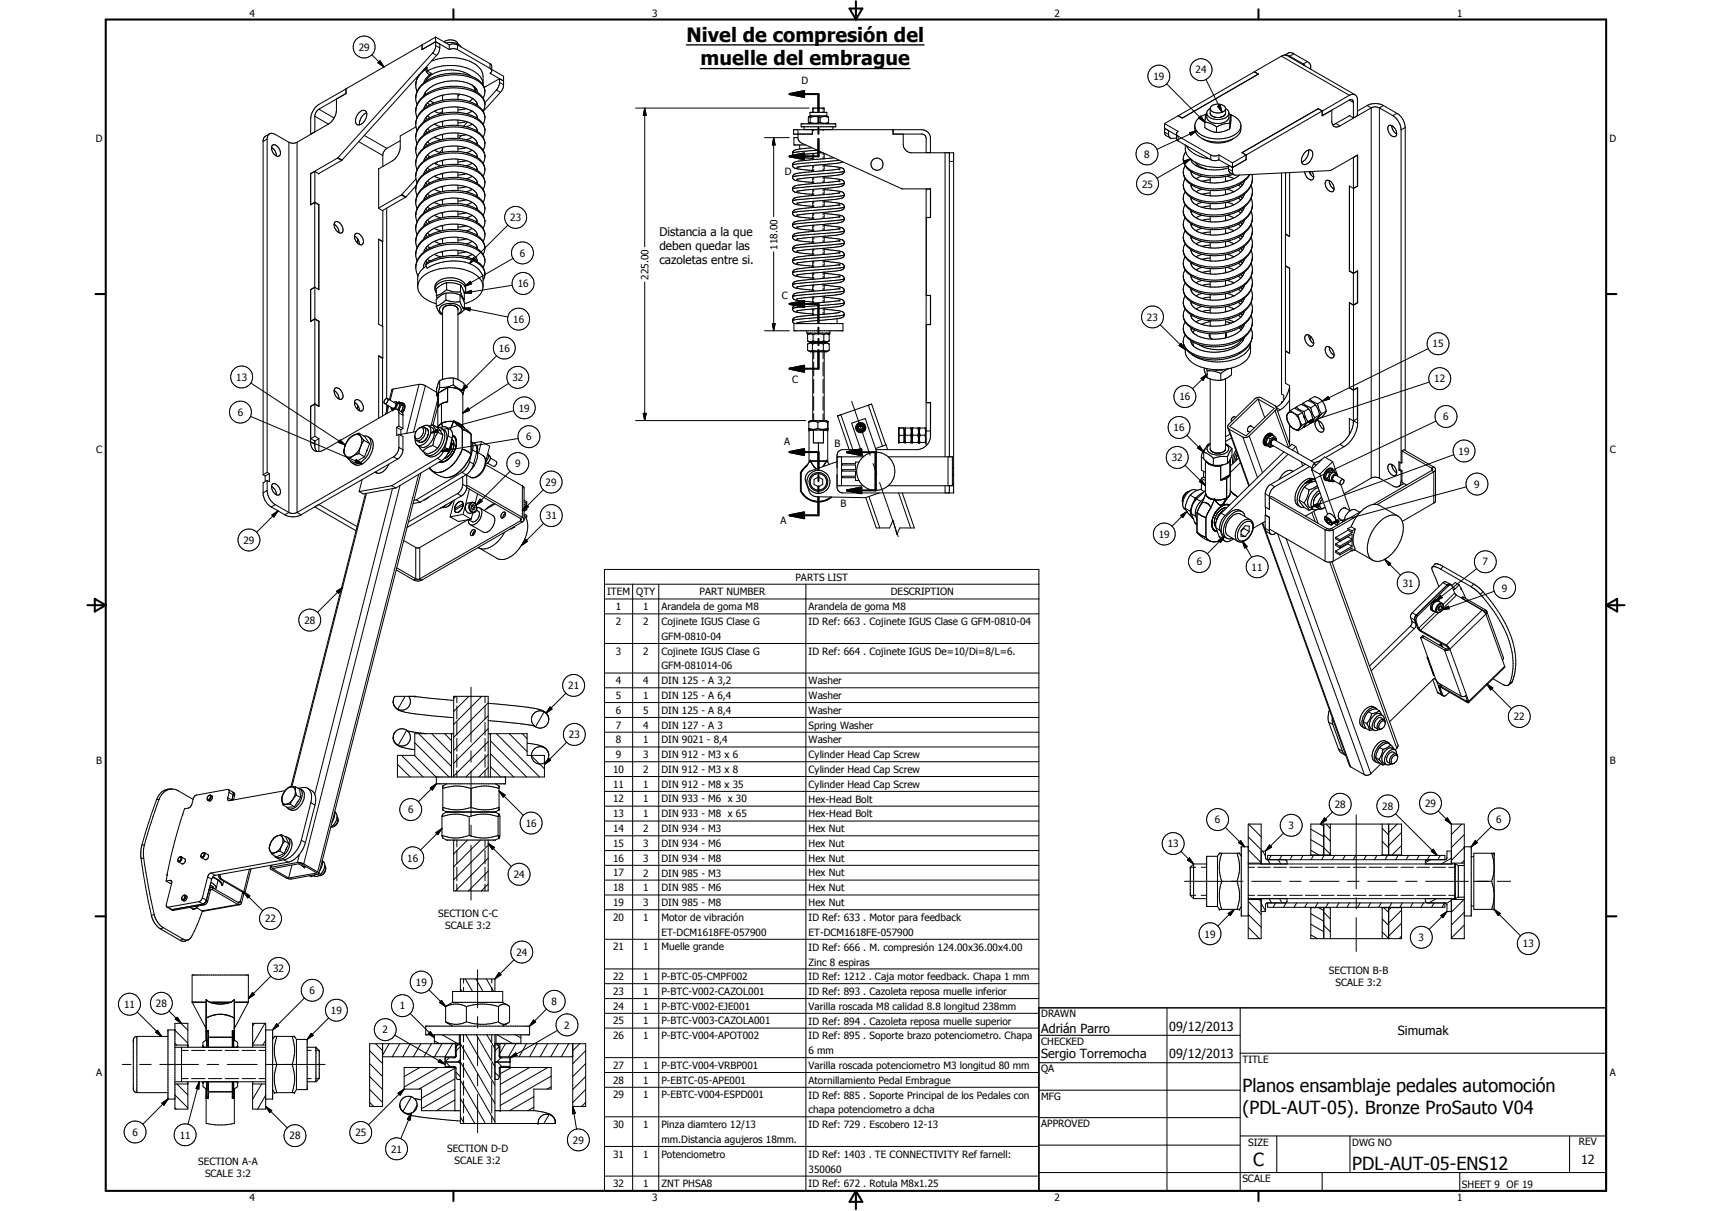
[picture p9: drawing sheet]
<svg xmlns="http://www.w3.org/2000/svg" width="594mm" height="420mm" viewBox="0 0 594 420" stroke-linecap="round" stroke-linejoin="round" font-family="sans-serif">
<defs><g id="words">
<g font-size="6.9">
<text x="238.2" y="14.5">Nivel de compresión del</text>
<text x="243.1" y="22.7">muelle del embrague</text>
</g>
<g font-size="6.3">
<text x="431.1" y="379">Planos ensamblaje pedales automoción</text>
<text x="431.1" y="386.5">(PDL-AUT-05). Bronze ProSauto V04</text>
<text x="434.8" y="404.7">C</text>
<text x="469.2" y="406">PDL-AUT-05-ENS12</text>
</g>
<g font-size="4.4">
<text x="361.3" y="358.4">Adrián Parro</text>
<text x="405.7" y="357.7">09/12/2013</text>
<text x="485" y="359.2">Simumak</text>
<text x="361.3" y="367.1">Sergio Torremocha</text>
<text x="405.7" y="367.2">09/12/2013</text>
<text x="548.6" y="404">12</text>
</g>
<g font-size="4.1">
<text x="228.8" y="81.7">Distancia a la que</text>
<text x="228.8" y="86.7">deben quedar las</text>
<text x="228.8" y="91.7">cazoletas entre si.</text>
</g>
<g font-size="3.5">
<text x="86.6" y="5.8">4</text>
<text x="226.3" y="5.8">3</text>
<text x="365.9" y="5.8">2</text>
<text x="505.6" y="5.8">1</text>
<text x="124.5" y="17.6">29</text>
<text x="278.2" y="29.1">D</text>
<text x="400.3" y="27.7">19</text>
<text x="414.9" y="25.5">24</text>
<text x="33.3" y="49.4">D</text>
<text x="558.5" y="49.4">D</text>
<text x="397.1" y="54.7">8</text>
<text x="272.4" y="60.8">D</text>
<text x="396.3" y="65.1">25</text>
<text x="177.1" y="76.8">23</text>
<text x="180.4" y="89.1">6</text>
<text x="269.8" y="86.6" transform="rotate(-90 269.8 86.6)">118.00</text>
<text x="179.7" y="99.7">16</text>
<text x="225" y="97.1" transform="rotate(-90 225 97.1)">225.00</text>
<text x="271.3" y="103.6">C</text>
<text x="178.1" y="112.1">16</text>
<text x="398" y="111.3">23</text>
<text x="173.1" y="122.1">16</text>
<text x="497.1" y="120.6">15</text>
<text x="82" y="132.1">13</text>
<text x="177.8" y="132.2">32</text>
<text x="274.9" y="132.9">C</text>
<text x="497.7" y="132.7">12</text>
<text x="180" y="142.8">19</text>
<text x="409.3" y="138.9">16</text>
<text x="82.5" y="144.3">6</text>
<text x="407.2" y="149.6">16</text>
<text x="500.8" y="145.8">6</text>
<text x="182.6" y="152.8">6</text>
<text x="272.1" y="154.4">A</text>
<text x="289.6" y="154.9">B</text>
<text x="33.4" y="157.3">C</text>
<text x="406.6" y="160.1">32</text>
<text x="506.1" y="157.8">19</text>
<text x="558.6" y="157.3">C</text>
<text x="178.8" y="162.2">9</text>
<text x="189.3" y="168.6">29</text>
<text x="511.6" y="169.2">9</text>
<text x="291.7" y="176.1">B</text>
<text x="189.4" y="180.2">31</text>
<text x="270.8" y="181.9">A</text>
<text x="84.5" y="188.7">29</text>
<text x="402.1" y="186.6">19</text>
<text x="415.3" y="196.1">6</text>
<text x="434.3" y="198">11</text>
<text x="514.5" y="196.2">7</text>
<text x="276" y="201.5">PARTS LIST</text>
<text x="486.8" y="203.6">31</text>
<text x="210.6" y="206.6">ITEM</text>
<text x="220.8" y="206.6">QTY</text>
<text x="242.7" y="206.6">PART NUMBER</text>
<text x="309.1" y="206.6">DESCRIPTION</text>
<text x="521.2" y="205.2">9</text>
<text x="213.7" y="211.7">1</text>
<text x="223.1" y="211.7">1</text>
<text x="229.5" y="211.8">Arandela de goma M8</text>
<text x="280.6" y="211.8">Arandela de goma M8</text>
<text x="105.6" y="216.5">28</text>
<text x="213.7" y="216.8">2</text>
<text x="223.1" y="216.8">2</text>
<text x="229.5" y="216.9">Cojinete IGUS Clase G</text>
<text x="229.5" y="222">GFM-0810-04</text>
<text x="280.6" y="216.9">ID Ref: 663 . Cojinete IGUS Clase G GFM-0810-04</text>
<text x="213.7" y="227.1">3</text>
<text x="223.1" y="227.1">2</text>
<text x="229.5" y="227.1">Cojinete IGUS Clase G</text>
<text x="280.6" y="227.2">ID Ref: 664 . Cojinete IGUS De=10/Di=8/L=6.</text>
<text x="229.5" y="232.2">GFM-081014-06</text>
<text x="197.2" y="239.1">21</text>
<text x="213.7" y="237.3">4</text>
<text x="223.1" y="237.3">4</text>
<text x="229.5" y="237.4">DIN 125 - A 3,2</text>
<text x="280.6" y="237.4">Washer</text>
<text x="213.7" y="242.5">5</text>
<text x="223.1" y="242.5">1</text>
<text x="229.5" y="242.5">DIN 125 - A 6,4</text>
<text x="280.6" y="242.5">Washer</text>
<text x="213.7" y="247.6">6</text>
<text x="223.1" y="247.6">5</text>
<text x="229.5" y="247.6">DIN 125 - A 8,4</text>
<text x="280.6" y="247.7">Washer</text>
<text x="525.3" y="249.9">22</text>
<text x="197.4" y="256.1">23</text>
<text x="213.7" y="252.8">7</text>
<text x="213.7" y="257.9">8</text>
<text x="223.1" y="252.8">4</text>
<text x="223.1" y="257.9">1</text>
<text x="229.5" y="252.8">DIN 127 - A 3</text>
<text x="229.5" y="257.9">DIN 9021 - 8,4</text>
<text x="280.6" y="252.8">Spring Washer</text>
<text x="280.6" y="257.9">Washer</text>
<text x="213.7" y="263.1">9</text>
<text x="223.1" y="263.1">3</text>
<text x="229.5" y="263.1">DIN 912 - M3 x 6</text>
<text x="280.6" y="263.1">Cylinder Head Cap Screw</text>
<text x="33.4" y="265.2">B</text>
<text x="212.8" y="268.2">10</text>
<text x="223.1" y="268.2">2</text>
<text x="229.5" y="268.2">DIN 912 - M3 x 8</text>
<text x="280.6" y="268.2">Cylinder Head Cap Screw</text>
<text x="558.6" y="265.2">B</text>
<text x="212.8" y="273.3">11</text>
<text x="223.1" y="273.3">1</text>
<text x="229.5" y="273.3">DIN 912 - M8 x 35</text>
<text x="280.6" y="273.3">Cylinder Head Cap Screw</text>
<text x="212.8" y="278.4">12</text>
<text x="223.1" y="278.4">1</text>
<text x="229.5" y="278.4">DIN 933 - M6 x 30</text>
<text x="280.6" y="278.5">Hex-Head Bolt</text>
<text x="463.2" y="280.3">28</text>
<text x="479.7" y="280.9">28</text>
<text x="494.5" y="280">29</text>
<text x="141.6" y="282.2">6</text>
<text x="182.4" y="286.9">16</text>
<text x="212.8" y="283.5">13</text>
<text x="223.1" y="283.5">1</text>
<text x="229.5" y="283.5">DIN 933 - M8 x 65</text>
<text x="280.6" y="283.6">Hex-Head Bolt</text>
<text x="421.6" y="285.7">6</text>
<text x="447.1" y="287.7">3</text>
<text x="519.2" y="285.4">6</text>
<text x="212.8" y="288.7">14</text>
<text x="212.8" y="293.8">15</text>
<text x="223.1" y="288.7">2</text>
<text x="223.1" y="293.8">3</text>
<text x="229.5" y="288.7">DIN 934 - M3</text>
<text x="229.5" y="293.8">DIN 934 - M6</text>
<text x="280.6" y="288.7">Hex Nut</text>
<text x="280.6" y="293.8">Hex Nut</text>
<text x="405.2" y="294">13</text>
<text x="141.3" y="298.9">16</text>
<text x="212.8" y="299">16</text>
<text x="223.1" y="299">3</text>
<text x="229.5" y="299">DIN 934 - M8</text>
<text x="280.6" y="298.9">Hex Nut</text>
<text x="178.3" y="304.6">24</text>
<text x="212.8" y="304.1">17</text>
<text x="223.1" y="304.1">2</text>
<text x="229.5" y="304.1">DIN 985 - M3</text>
<text x="280.6" y="304.1">Hex Nut</text>
<text x="212.8" y="309.2">18</text>
<text x="223.1" y="309.2">1</text>
<text x="229.5" y="309.2">DIN 985 - M6</text>
<text x="280.6" y="309.2">Hex Nut</text>
<text x="212.8" y="314.4">19</text>
<text x="223.1" y="314.4">3</text>
<text x="229.5" y="314.4">DIN 985 - M8</text>
<text x="280.6" y="314.4">Hex Nut</text>
<text x="92" y="320">22</text>
<text x="152.1" y="318.2">SECTION C-C</text>
<text x="154.5" y="322.4">SCALE 3:2</text>
<text x="212.8" y="319.5">20</text>
<text x="223.1" y="319.5">1</text>
<text x="229.5" y="319.6">Motor de vibración</text>
<text x="280.6" y="319.5">ID Ref: 633 . Motor para feedback</text>
<text x="212.8" y="329.8">21</text>
<text x="223.1" y="329.7">1</text>
<text x="229.5" y="324.8">ET-DCM1618FE-057900</text>
<text x="229.5" y="329.8">Muelle grande</text>
<text x="280.6" y="324.7">ET-DCM1618FE-057900</text>
<text x="280.6" y="329.9">ID Ref: 666 . M. compresión 124.00x36.00x4.00</text>
<text x="418" y="325.3">19</text>
<text x="492.2" y="326.5">3</text>
<text x="528.4" y="328.7">13</text>
<text x="179.2" y="331.6">24</text>
<text x="280.6" y="335">Zinc 8 espiras</text>
<text x="94.8" y="337.3">32</text>
<text x="212.8" y="340">22</text>
<text x="223.1" y="340">1</text>
<text x="229.5" y="340">P-BTC-05-CMPF002</text>
<text x="280.6" y="340.1">ID Ref: 1212 . Caja motor feedback. Chapa 1 mm</text>
<text x="461.1" y="338">SECTION B-B</text>
<text x="107.4" y="344.9">6</text>
<text x="144.3" y="342.1">19</text>
<text x="212.8" y="345.1">23</text>
<text x="223.1" y="345.1">1</text>
<text x="229.5" y="345.1">P-BTC-V002-CAZOL001</text>
<text x="280.6" y="345.2">ID Ref: 893 . Cazoleta reposa muelle inferior</text>
<text x="463.5" y="342.2">SCALE 3:2</text>
<text x="43" y="349.7">11</text>
<text x="54.1" y="349.4">28</text>
<text x="114.8" y="351.8">19</text>
<text x="138.7" y="350.2">1</text>
<text x="191.4" y="348.7">8</text>
<text x="212.8" y="350.3">24</text>
<text x="223.1" y="350.3">1</text>
<text x="229.5" y="350.3">P-BTC-V002-EJE001</text>
<text x="280.6" y="350.3">Varilla roscada M8 calidad 8.8 longitud 238mm</text>
<text x="361.3" y="353">DRAWN</text>
<text x="132.8" y="358.5">2</text>
<text x="195.8" y="356.9">2</text>
<text x="212.8" y="355.4">25</text>
<text x="223.1" y="355.4">1</text>
<text x="229.5" y="355.4">P-BTC-V003-CAZOLA001</text>
<text x="280.6" y="355.5">ID Ref: 894 . Cazoleta reposa muelle superior</text>
<text x="212.8" y="360.6">26</text>
<text x="223.1" y="360.6">1</text>
<text x="229.5" y="360.6">P-BTC-V004-APOT002</text>
<text x="280.6" y="360.6">ID Ref: 895 . Soporte brazo potenciometro. Chapa</text>
<text x="280.6" y="365.7">6 mm</text>
<text x="361.3" y="362.5">CHECKED</text>
<text x="212.8" y="370.8">27</text>
<text x="223.1" y="370.8">1</text>
<text x="229.5" y="370.8">P-BTC-V004-VRBP001</text>
<text x="280.6" y="370.9">Varilla roscada potenciometro M3 longitud 80 mm</text>
<text x="431.1" y="368.7">TITLE</text>
<text x="33.4" y="373.2">A</text>
<text x="212.8" y="376">28</text>
<text x="223.1" y="376">1</text>
<text x="229.5" y="376">P-EBTC-05-APE001</text>
<text x="280.6" y="376">Atornillamiento Pedal Embrague</text>
<text x="361.3" y="372.1">QA</text>
<text x="558.6" y="373.2">A</text>
<text x="212.8" y="381.1">29</text>
<text x="223.1" y="381.1">1</text>
<text x="229.5" y="381.1">P-EBTC-V004-ESPD001</text>
<text x="280.6" y="381.1">ID Ref: 885 . Soporte Principal de los Pedales con</text>
<text x="361.3" y="381.6">MFG</text>
<text x="280.6" y="386.2">chapa potenciometro a dcha</text>
<text x="46" y="394">6</text>
<text x="62.3" y="395">11</text>
<text x="100.5" y="395.3">28</text>
<text x="123.3" y="394.3">25</text>
<text x="212.8" y="391.4">30</text>
<text x="223.1" y="391.3">1</text>
<text x="229.5" y="391.4">Pinza diamtero 12/13</text>
<text x="280.6" y="391.4">ID Ref: 729 . Escobero 12-13</text>
<text x="361.3" y="391.1">APPROVED</text>
<text x="135.7" y="399.9">21</text>
<text x="155.1" y="399.6">SECTION D-D</text>
<text x="198.8" y="396.8">29</text>
<text x="212.8" y="401.6">31</text>
<text x="223.1" y="401.6">1</text>
<text x="229.5" y="396.5">mm.Distancia agujeros 18mm.</text>
<text x="229.5" y="401.6">Potenciometro</text>
<text x="280.6" y="401.7">ID Ref: 1403 . TE CONNECTIVITY Ref farnell:</text>
<text x="433.1" y="397.5">SIZE</text>
<text x="469.2" y="397.5">DWG NO</text>
<text x="547.9" y="397.4">REV</text>
<text x="68.7" y="404.2">SECTION A-A</text>
<text x="157.8" y="403.8">SCALE 3:2</text>
<text x="280.6" y="406.8">350060</text>
<text x="71.2" y="408.4">SCALE 3:2</text>
<text x="212.8" y="411.9">32</text>
<text x="223.1" y="411.9">1</text>
<text x="229.5" y="411.9">ZNT PHSA8</text>
<text x="280.6" y="411.9">ID Ref: 672 . Rotula M8x1.25</text>
<text x="431.1" y="410.2">SCALE</text>
<text x="507.3" y="412.3">SHEET 9 OF 19</text>
<text x="86.6" y="416.7">4</text>
<text x="226.3" y="416.7">3</text>
<text x="365.9" y="416.7">2</text>
<text x="505.6" y="416.7">1</text>
</g>
</g></defs>
<g fill="none" stroke="#000" stroke-width=".35">
<path d="M129 19l4.3 4.2M146.4 15.6h.1M150.1 18.4l-32.8 36.3M150.1 18.4l1.4 .8M151.2 14.5l1.4 .8v1.3M151.2 12.9l-.1 3.6-1 1.9M151.2 12.9l-31.1 17.9v1.7M151.2 14.5l-4.8 2.7 .1-1.6M151.2 15.8l1.4 .8M151.2 14.5l-4.7 2.7M151.2 12.9l4.7 2.7M151.2 14.5l4.7 2.7"/>
<path d="M151.5 19.2l-32.8 36.3M152.6 16.6l-.3 1.4-.8 1.2M154 14.5a3.6 3.6 0 0 1 4.9 .6v.3M154.7 14.9l1.4-.2a4.3 4.3 0 0 1 3.9 1.6M155.9 15.6a3.1 3.1 0 0 1 2.8 0M155.9 15.6v1.6M155.9 17.2a3.5 3.5 0 0 1 2.8 0M158.7 15.6v1.6M158.7 15.6l11.3 6.5M158.7 17.2l11.3 6.5M444.7 19.5a2.63 2.63 0 0 1 2.8 0M444.7 19.5l-35.8 20.6"/>
<path d="M444.7 19.5l23.5 13.6M445.9 19.1l.8 .2 23.5 13.6M447.5 19.5l4.7 2.7M448.9 18.7l4.7 2.7M448.9 18.7l-1.2-.5-1.9 .9M448.9 18.7l-1.4 .8M110.7 37.9a3.3 3.3 0 0 0-1.4 2.1v5.7M110.7 37.9l5.2 3M120.1 30.9l-9.4 5.3a6.5 6.5 0 0 0-2.9 4.9v5.4M120.1 32.5l-9.4 5.4M120.1 30.9h.1M120.1 32.4l-3.4 2v3.8a6.3 6.3 0 0 1-2.8 4.9l-10.8 6.3"/>
<path d="M124.5 39.2a1.44 1.44 0 0 1 1.5-.9 1.44 1.44 0 0 1 1.3 1.2 3.5 3.5 0 0 1-3.2 3.8 2.77 2.77 0 0 1 .4-4.1zM127.2 39.1a4 4 0 0 0-2.4 4.2M131.1 21.8l.8-.7 1.4 2.1zM144.3 29.2v.3M144.3 29.5l.4 2.3M144.5 32.4l-.2 1.9 .4 2M144.9 26.5v.3M145.5 25.9l-.8 1.4-.4 1.5M147.6 32l.1 .8M147.8 36.3l-.7 1.5M147.8 24.1l-1.2 .8a6.5 6.5 0 0 0-2.3 4.6M147.8 36.3l.4 .6"/>
<path d="M147.8 28.2a7.8 7.8 0 0 0-3.5 5.9M147.8 28.2a17.6 17.6 0 0 1 18-.6 5.2 5.2 0 0 1 2.5 3.9M148 23.5a1.6 1.6 0 0 0 1.3 2.3l.3-.4-1.4-.8M148 23.5l.2-.1v1.2M148 23.5l-1.2 .9M148.2 24.6a16.6 16.6 0 0 1 17.8 1.3l1.3 1.7 .3 1.4M148.2 35.7l1.1 .6M149.3 34.9l1.2 .8M149.4 25.8a5.2 5.2 0 0 0-2.3 2.9M149.8 21.2a17.1 17.1 0 0 1 15.9 1.7l1.2 1.3 .6 1.4 .1 3.9M150.5 35.7a8.6 8.6 0 0 0-6.2 7.7l.4 1.9M150.7 38.6l2.4 .9"/>
<path d="M153 39.5a10.8 10.8 0 0 0-8.6 6.9l-.1 2 .4 1.5M153 39.5a15.6 15.6 0 0 1 13.9 2.7 4.6 4.6 0 0 1 1.4 2.8M153.1 37.7l.5 .1M153.4 33.1l.2 .2M153.6 38.7l-1.1 .6M153.6 33v1.8M153.6 37.5v1.9M156.4 30a13.2 13.2 0 0 0-11.5 5.9 5.7 5.7 0 0 0-.2 4.9M156.4 30l-1.3 .1M156.4 30a12.7 12.7 0 0 1 11.1 3.9l.8 2.1M158.9 37.1a14.1 14.1 0 0 0-11 3.5l-.8 1.7M158.9 37.1l2.9 .6"/>
<path d="M158.9 32.6v1.9M158.9 37.2v1.8M158.9 32.6l2.6 .5 2.5 1.1M158.9 32.6a16 16 0 0 0-7.6 1.2l-2.1 1.1-1.4 1.4M159.5 32.7l-.6 .6M161.8 37.7l1.1 .4a3.4 3.4 0 0 1 2.7 3M161.8 37.7l-2.9 .4M162.8 35.2a18.9 18.9 0 0 0-12.3 .5M162.8 35.2a7.1 7.1 0 0 1 5.5 5.3M163.4 26.4a12.5 12.5 0 0 0-14.9 .6l-.7 1.2M163.9 29.5l.7 1 .3 1.1M163.9 38.6l-2.1 .9"/>
<path d="M164 34.2l1.3 1.1 .3 1.2M164.1 34.2l-1.3 1M165 30.4v1.2M165.6 32a4.6 4.6 0 0 0-4.1-3.4l-.9-.2a16.1 16.1 0 0 0-6.7 0l-2.2 .7a7.1 7.1 0 0 0-4.6 4.2M165.6 36.1l-.3 .2M168.3 36a6.4 6.4 0 0 0-5.4-4.7 17.7 17.7 0 0 0-16.9 3.3 6 6 0 0 0-1.7 4M168.3 31.5l-.2 1.3-.5 1.3M168.3 36l-.2 1.3-.5 1.3M168.3 31.5a6.2 6.2 0 0 0-4.9-4.6 18.1 18.1 0 0 0-17.4 3.2l-1.4 2.1M168.6 30l4.7-2.7-.1 2.3-1 1.6M168.6 30l-.6 .4M170 22.1l.6 .8v1.8l-.6 .7 4.7 2.7"/>
<path d="M170 23.7l.6 .8M170 22.1v1.6M170.6 24.1l4.1 2.4-.1 3.9-1 1.6M172.2 31.2l1.4 .8M172.2 31.2l-4 4.5M173.3 28.6l1.4 .8M173.6 32l-5.9 6.7M220.5 37.5h60.2M223.7 37.5l.5 2.5h-1zM223.7 37.5v48.1M282 39v-1.5h4v1.5M282.4 37.5v.5"/>
<path d="M282.4 38.5v.5M285.6 37.5v.5M285.6 38.5v.5M404.8 29.1l13.3 13.2M418.5 39.7a4.8 4.8 0 0 0-3.9 3.9M418.5 27.6l5.6 11.3M419.9 37.7a3.1 3.1 0 0 0 4.1 1.2M419.9 37.6l-1.1 1.3-.1 1.7a3.6 3.6 0 0 0 4.4 2.2 3.8 3.8 0 0 0 3.4-1.9l-.1-2-.5-.8-.6-.5M420.1 39.7l.1 .2M420.2 39.9l-.3-.7v-1.7a3.3 3.3 0 0 1 5.3-.1l.1 2.1-.3 .4M420.2 39.9a3.7 3.7 0 0 0 4.8 0M422.5 36.9l.9-.4 .7 2.4z"/>
<path d="M425.1 39.7l-.1 .2M425.3 37.8l-.4 .7-.9 .4M426.5 39.4a4 4 0 0 1-4.9 2 3 3 0 0 1-2.8-2l-.4 .5-.3 2.2v2.2l.2 .1a8.1 8.1 0 0 0 3.8 1.5M426.5 39.5l.7 .4M426.7 39.6a4.7 4.7 0 0 1 3.7 6.3l-1.2 1.4-1.5 .9M427.2 39.9l-.5 2.6v2.2l-.3 .2a9 9 0 0 1-4.3 1M427.2 39.9v2l-.5 2.7M435.2 24.9l1.4 .8-26.3 15.2M435.3 24.9h.1M435.3 24.9l1.4 .8-26.5 15.3M452.2 22.2v.3M452.2 22.2l.6 .7"/>
<path d="M453.6 21.4l-1.4 .8M453.6 21.4l.6 .4a2.29 2.29 0 0 1 .6 2.2M454.8 23l-.3 .8M457.4 37.7l-26.4 15.3M457.4 37.7l1.4 .8M457.4 37.7l-26.4 15.3 1.4 .8M457.4 37.7v.1M458.8 38.5l-26.4 15.3M458.8 38.5v1.7M468.2 34.7l.9-.1 .5 .7v5.6M468.2 33.1a1.68 1.68 0 0 1 1.9-.3 1.68 1.68 0 0 1 .9 1.5v5.7l-1.4 .9M468.2 33.1l-9.4 5.4"/>
<path d="M468.2 34.7l-9.4 5.4M468.2 34.7l1.4 .9M474.4 36.6a6.2 6.2 0 0 1 5.7 0M474.4 36.6l1.4 .8M474.4 36.6l-3.4 1.9M475.8 37.4a3.1 3.1 0 0 1 2.9 0M475.8 37.4v128.5M475.8 37.4l-10.8 6.3M478.7 37.4l4.7 2.7M478.7 37.4v128.5M480.1 36.6l4.7 2.7M480.1 36.6l-1.4 .8"/>
<path d="M484.8 39.3a6.3 6.3 0 0 1 2.8 4.9M484.8 39.3l-1.4 .8M92.7 48.3l-1.4 .8M93.5 46.4a3.2 3.2 0 0 0-2.1 1.7l-.1 116.6M94.2 51.2a3.2 3.2 0 0 1 1.7 2.9M94.5 50.5a2.01 2.01 0 0 1 2.7 1.8 1.18 1.18 0 0 1-.3 1.8 1.18 1.18 0 0 1-1.7-.5l-.2-.2a2.62 2.62 0 0 1-.5-2.9zM100.2 49.4l-4.7-2.7a1.67 1.67 0 0 0-1.8-.4 1.67 1.67 0 0 0-1 1.6v116M100.2 49.4v128.4M100.2 49.4a3.1 3.1 0 0 0 2.9 0M103.1 49.4v128.4M107.8 46.5h.1M109.3 59.5v10.6"/>
<path d="M109.3 59.5l1.4 .7M109.3 59.5l-1.5 .8M109.3 45.7h.1M109.3 45.7l-1.5 .8M109.3 40.3l4.7 2.8M117.1 54.9l-9.3 5.3M117.1 54.9l1.4 .8M117.3 54.7l1.4 .8M117.3 54.7l-.2 .2M118.5 55.7l-7.9 4.5M118.7 55.5l-.2 .2M124.5 49.1l8.3 4.9"/>
<path d="M126.4 47l7.8 4.5M131.5 58.5l-.1 13.8 1.4 .8v10.7M134.2 51.5l-.7 .6-.6 1.2-.1 4.5M138.9 48.8l-4.7 2.7M142.2 45.3l-3.3 1.9v3.8a6.1 6.1 0 0 1-2.8 4.9l-4.7 2.7M144.3 44l-2.1 1.3M144.4 55.5l-.1 1.9 .4 1.5M147.8 40.8l.4 .6M147.8 45.3l.4 .6M147.8 45.4l-.7 1.4M147.8 49.9l.4 .6M147.8 49.9l-.7 1.5"/>
<path d="M147.8 54.4l.4 .5M147.8 58.9l.4 .6M148.2 58.3l1.1 .6M148.2 53.8l1.1 .6M148.2 49.3l1.1 .6M148.2 44.8l1.1 .5M148.2 40.3l1.1 .5M149 54.2l-.3 .5M150.7 43.1l2.4 .9M150.7 47.6l2.4 .9M150.7 52.1l2.4 .9M150.7 56.6l.6 .3"/>
<path d="M151.3 56.9l1.8 .6M151.9 56.1l-.7 .8M153 48.5a18.8 18.8 0 0 1 7.4-.3 9.3 9.3 0 0 1 7.7 5 4.4 4.4 0 0 1-.5 3.4M153 57.5a16.6 16.6 0 0 1 13.2 2.1l1.6 1.8 .5 1.7M153 44a11.2 11.2 0 0 0-8.5 6.4 5.7 5.7 0 0 0 .2 4M153 48.5a11.2 11.2 0 0 0-8.5 6.4l-.2 1.7M153 53a11.4 11.4 0 0 0-8.5 6.5 5.6 5.6 0 0 0 .2 3.9M153 57.5a10.4 10.4 0 0 0-8.7 7.4M153 53a15.9 15.9 0 0 1 13.6 2.4l1.2 1.5 .5 1.7M153 44a20.3 20.3 0 0 1 7.4-.3 10 10 0 0 1 7.4 4.1l.5 1.7M153.1 55.8l.5 .1M153.1 51.2l.5 .2"/>
<path d="M153.1 46.7l.5 .2M153.1 42.2l.5 .1M153.6 51.9l-1 1M153.6 42.1v1.8M153.6 46.6v1.8M153.6 51.1v1.8M153.6 55.6v1.8M158.9 59.7l2.9 .6M158.9 55.2l-4.1 .2-3.5 1a6.8 6.8 0 0 0-4.2 4M158.9 55.2l2.9 .6M158.9 50.7a16.7 16.7 0 0 0-7.6 1.2l-.4 .1a6.5 6.5 0 0 0-3.8 3.9M158.9 50.7l2.9 .5"/>
<path d="M158.9 46.2l-3.7 .1a11.2 11.2 0 0 0-7.4 3.6M158.9 46.2l2.9 .5M158.9 41.7l2.9 .5M158.9 41.7v1.8M158.9 46.2v1.8M158.9 50.7v1.9M158.9 55.2v1.9M158.9 59.7v1.9M158.9 41.7a13.2 13.2 0 0 0-11.1 3.7M158.9 59.7h-.4a14.9 14.9 0 0 0-9 2.1l-1.7 1.6M160.1 47.1l-.9 .9M161.8 46.7a4.1 4.1 0 0 1 3.8 3.4"/>
<path d="M161.8 42.2l.4 .1a4.3 4.3 0 0 1 3.4 3v.3M161.8 51.2l1.4 .6a3.6 3.6 0 0 1 2.4 2.8M161.8 55.8l1 .3a3.8 3.8 0 0 1 2.8 3M161.8 55.8l-2.9 .4M161.8 51.2l-2.9 .5M161.8 46.7l-2.9 .5M161.8 42.2l-2.9 .5M162.2 42.3l-1.3 1.5M163.7 43l-.2 .3M163.9 43.1l-2.1 .9M163.9 47.6l-2.1 .9M163.9 52.1l-2.1 .9"/>
<path d="M163.9 56.6l-2.1 .9M165.6 40.9l-.1 .1M165.6 58.7l-.3 .2M165.6 54.2l-.3 .2M165.6 49.7l-.3 .2M165.6 45.1l-.3 .2M165.6 40.6l-.3 .2M168.3 49.6a6.2 6.2 0 0 0-4.9-4.6 18 18 0 0 0-17.4 3.2 6.3 6.3 0 0 0-1.7 3.9M168.3 45a7.1 7.1 0 0 0-5.9-4.8l-3.2-.6a19.8 19.8 0 0 0-9.6 1.5 8 8 0 0 0-5.3 6.5M168.3 40.5a6.6 6.6 0 0 0-5.4-4.7 18 18 0 0 0-16.9 3.4l-1.2 1.7-.5 2.2M168.3 58.6a6.6 6.6 0 0 0-5.4-4.8 18 18 0 0 0-16.9 3.4 6.5 6.5 0 0 0-1.7 4M168.3 45l-.2 1.4-.5 1.2"/>
<path d="M168.3 40.5l-.2 1.3-.5 1.3M168.3 49.5l-.2 1.4-.5 1.2M168.3 58.6l-.2 1.3-.5 1.3M168.3 54.1l-.4-1.2a7.8 7.8 0 0 0-5-3.6 18.7 18.7 0 0 0-16.3 2.8l-1.4 1.6-.8 1.8M265.3 47.8h8.6M268.5 47.8l.5 2.5h-1zM268.5 47.8v27.4M275 53.1l.2 .6a9.7 9.7 0 0 0 5.5 1.2l1.3 .1M275 53.1h.1M275 57.2v.1M275.2 53h-.1M276.6 58h.1"/>
<path d="M276.6 58v.1M276.7 53.8l-.1 .1M276.9 45v3l.4 .9 .7 .7 35 15.9h9.9v10l-1.5-.1M276.9 47.8h-1.4v2.5h4.1M277.5 50.3v1.4M278 43h12v1h-12zM279 44v1h10v-1M280.6 40.6h-.1M280.7 40.4l-.2 .3v1.8l.3 .3 .3-.3M280.7 40.4l.4 .3M280.7 42.8l.4 .2M281.1 40.2v-1.2h5.8v1.2"/>
<path d="M281.1 40.2h5.8M281.1 40.2l-.4 .2M281.1 40.7v1.8M281.1 40.7l1.4-.3 2.1 .3M281.1 42.5h.3a4.7 4.7 0 0 0 3.2 0M281.8 51.3l-1.9 .1a6.9 6.9 0 0 0-4.8 1.2l-.1 .5M281.9 45v1.5M281.9 45v1.5h-6.5v-1.5h44.5a3 3 0 0 1 3 2.6v5.4M282 45h.1M282 53.3v2.1M282 57.4v2.2M282 59.6l-4.5 .4a2.38 2.38 0 0 0-2.5 1.2v.2"/>
<path d="M282.1 57.4l-5.4 .6M282.1 57.4h.3M282.4 45h.1M282.4 55.4l-2.7 .2a7.5 7.5 0 0 0-4.6 1.2l.1 1.1 .8 .5 6 .7M282.4 53.2v.7M282.4 54.7v.7M282.4 57.4v.7M282.4 58.8v.7M283.7 52.1l-7 .6-1.7 .4M284.6 42.5l1.5 .3 1.4-.3M284.6 40.7a3.5 3.5 0 0 1 2.9 0M284.6 40.7v1.8"/>
<path d="M285.5 53l-8.9 .9M285.6 57.1l-3.2 .3M285.6 45h.1M285.6 53v.7M285.6 54.4v.7M285.6 57.1v.7M285.6 58.5v.8M286 45h.1M286 53.2v1.9M286 57.1v2.1M286 53.3l.4 .1M286 57.5l5.4 .6a1.64 1.64 0 0 1 1.6 1.3"/>
<path d="M286.9 40.2l.6 .5M287.5 42.5l-.6 .5M287.5 40.7v1.8M289.4 54.7l-7 .7M291.3 55.6l-13.1 1.1-3.2 .5M291.5 58.5l-9.5 1.1M292.4 56.1l-1.9 .5-4.9 .5M293 59.4l-2.3 .5-12.4 .9-3.3 .6M293 59.4a2.11 2.11 0 0 1-2.5 1.3l-13.9 1.5M309.9 45v1.5h10.3l.8 .4 .4 1.1v5M313.4 46.5v3.5a3 3 0 0 0 2.7 3h14.8v118h-38.5a2 2 0 0 1-2-2v-11a2 2 0 0 1 2-2h6.3M321.4 52.9h1.5"/>
<path d="M327.9 53v105.5M329.4 53v105.5M329.4 56h1.5M404.1 42.9l.1 3.7 1.9 1.3M404.1 45.8l1.4 .9M404.1 42.9l4.7 2.7-.5 .8v1.9l.5 .6M405.5 46.7v-1.4l-1.4-.8 4.2 2.4M405.5 46.7l.1 .5 .6 .7h2.1M408.3 46.5l.5 .7M408.8 47.2l11.4 6.6M408.8 47.2v1.7M408.8 48.9l11.4 6.5"/>
<path d="M408.9 40.1l1.4 .8M408.9 40.1v.1M410.2 41l-1.4-.8-4.7 2.7M410.6 59.7l.2 1.4M410.6 55.4a6.6 6.6 0 0 0 5.4 4.9l4.1 .7a18.9 18.9 0 0 0 7.2-.8M410.7 55.9l2.4-.8-1.9 1.7zM410.8 56.5a8.6 8.6 0 0 0 7.4 4.8l2.1 .3a19.2 19.2 0 0 0 7.6-1.1M411.3 57.5a4.7 4.7 0 0 0-.6 3.2M411.3 50.3a6.2 6.2 0 0 0 4.7 6.6 18.6 18.6 0 0 0 10.3 .8M411.4 52.7l-.3 .5a4.1 4.1 0 0 0-.3 3.2M411.7 50.5a10.1 10.1 0 0 0 8 4.6M412.8 46l2.4-.6-2 1.5z"/>
<path d="M413.1 55.1l-11.6 6.7M413.3 55.2v.2M413.3 55.4v.2a7.3 7.3 0 0 0 6.6 3.3h2.9l3.5-.7M413.3 59.5v.5M413.3 60a6.6 6.6 0 0 0 5.4 3.2l3 .3 4.2-.6M413.4 55.4h-.1M413.6 59.7l-.3 .2M414.6 56.2a7.4 7.4 0 0 0 4.2 2.6M414.6 43.6a4.3 4.3 0 0 0 2.8 4.6M414.6 43.6a6.1 6.1 0 0 0 6 4.4 9.5 9.5 0 0 0 9.7-3.2l.3-1.2M415.2 45.4l-13.7 6.4M415.6 57.2l-.6 .3"/>
<path d="M415.9 40.9l.7-.6 1.5 2zM417.4 48.2a10.1 10.1 0 0 0 10.3 0M417.4 48.2a12.8 12.8 0 0 0 10.3 0M417.4 58.3h-.3M418.1 42.3l2 .5 2 1.2M420.2 53.8l.8 .3h1.1l.9-.3M420.2 55.4a3.1 3.1 0 0 0 2.8 0M420.2 53.8v1.6M422.1 44v1.9M423 55.4l4.7 2.7M423 53.8l4.7 2.7M423 53.8v1.6"/>
<path d="M426.3 58.6l1.4 .8M426.3 57.3l.1 2.1 1.8 1.3M426.7 42.8l-2.3 .3-2.3 .9M427.7 56.5v3.2l.3 .8 .6 .3 33.1-1.6 9.4-5.4v10.8M427.7 56.5l4.7-2.7v1.6l-4.7 2.7M432.4 55.4h.1M432.4 55.4l-4.7 2.7M432.4 53.8v1.6M446.1 59.9v32.3l1.4 .8v29.6l-1.4-.8M447.5 59.9v22.2l-1.4-.9M452.8 52.9a1.5 1.5 0 0 1 2.6-.2 3.6 3.6 0 0 1-3.1 4.4 2.67 2.67 0 0 1 .2-3.9zM454.1 52.1a4 4 0 0 1-2.5 4.2"/>
<path d="M454.3 59.6l.4 .9 1.2 1M454.8 59.5v1.1M455.2 59.5a1.95 1.95 0 0 1 0 2.9 2.97 2.97 0 0 1-2.5-2.8M458.8 40.2l3.3-2v4.2a1.71 1.71 0 0 0 1.1 1.6 1.71 1.71 0 0 0 1.8-.3M458.8 40.1h.1M463.5 42.8l-1.1 .4M463.5 42.8l1.5 .9M468.2 40.2l1.4 .7M468.3 40.1l-4.8 2.7M469.6 54.7h.1M469.6 54.7l.1 80.6M470.9 53.8l.1 .1"/>
<path d="M471 53.9v10.7M471 53.9l-1.4 .8M482 43.6a2.44 2.44 0 0 1 2.7 2.6 1.09 1.09 0 0 1-.8 1.3 1.09 1.09 0 0 1-1.3-.6 2.57 2.57 0 0 1-.6-3.3zM483 43.6v.6a3.3 3.3 0 0 0 1.7 2.3M483.4 40.1a6.4 6.4 0 0 1 2.8 4.9M486.2 45v115.7M487.6 44.2v112.1M487.6 44.2l-1.4 .8M107.8 60.2v10.9l1.4-.8M107.8 60.2l.1 .1M107.8 71h.1M107.8 60.3v10.7"/>
<path d="M109.2 70.3l.1 40.3M109.2 70.3l1.4 .8M109.3 70.1l1.4 .9M109.3 70.1l-1.5 .9M110.6 71.1v29.4M110.7 71v29.5l-1.4-.8M110.7 71h-.1M115.9 77.8l1.4 1.4 .3 1.5M116.2 77a2.06 2.06 0 0 1 2.7 1.8l.1 1.3a1.11 1.11 0 0 1-1 .8 1.11 1.11 0 0 1-1.1-.8 2.64 2.64 0 0 1-.7-3.1zM134.2 72.2v66.1M139.3 67.6l-7.9 4.6M139.3 67.6l1.4 .9"/>
<path d="M139.4 67.5l-.1 .1M139.4 67.5l1.5 .8M140.7 68.5l-8 4.6M140.9 68.3l-.2 .2M144.3 64.9v.8M144.3 65v1.5l.4 1.4M144.3 74v.7M144.3 74v1.5l.4 1.5M144.3 78.5v.7M144.3 78.5v1.5l.4 1.5M144.3 62.1l-4.9 5.4M144.4 73.6l-.1 .4"/>
<path d="M144.4 64.4l-3.5 3.9M144.5 64l-.2 1M147.8 72.5l-.7 1.4M147.8 67.9l-.7 1.5M147.8 63.4l.4 .6M147.8 63.4l-.7 1.5M147.8 67.9l.4 .6M147.8 72.5l.4 .5M147.8 77l.4 .6M148.2 76.4l1.1 .6M148.2 71.9l1.1 .5M148.2 67.4l1.1 .5"/>
<path d="M148.2 62.9l1.1 .5M150.7 61.2l2.4 .9M150.7 65.7l2.4 .9M150.7 70.2l2.4 .9M150.7 74.7l2.4 .9M150.7 79.2l2.4 .9M153 62.1a16.6 16.6 0 0 1 13.2 2 4.7 4.7 0 0 1 1.4 6.1M153 66.6a16.8 16.8 0 0 1 12.8 1.7 5.3 5.3 0 0 1 2.5 3.8M153 62.1a10.7 10.7 0 0 0-8.6 6.9l-.1 2 .4 1.4M153 75.6a20.3 20.3 0 0 1 7.4-.3 10 10 0 0 1 7.4 4.2 4.3 4.3 0 0 1-.2 4.2M153 75.6a11.2 11.2 0 0 0-8.5 6.4l-.2 1.1M153 66.6a11.2 11.2 0 0 0-8.5 6.4l-.1 .5"/>
<path d="M153.1 78.4l.5 .1M153.1 73.8l.5 .2M153.1 69.3l.5 .1M153.1 64.8l.5 .1M153.1 60.3l.5 .1M153.6 60.1v1.8M153.6 64.6v1.9M153.6 69.2v1.8M153.6 73.7v1.8M153.6 78.2v1.8M158.9 77.8a16.6 16.6 0 0 0-6.8 .9 7.2 7.2 0 0 0-5 4.3M158.9 77.8l2.9 .6"/>
<path d="M158.9 73.3l2.9 .5M158.9 68.8l2.9 .5M158.9 64.3a13.5 13.5 0 0 0-10.7 3.2l-.4 .4M158.9 64.3l2.9 .5M158.9 64.3v1.8M158.9 68.8v1.8M158.9 73.3v1.8M158.9 77.8v1.9M158.9 68.8l-2.7-.1-4.1 .9-2.6 1.3-1.7 1.6M158.9 73.3a13.2 13.2 0 0 0-11.3 3.9l-.5 1.2M161.8 64.8a4.2 4.2 0 0 1 3.8 3.4M161.8 69.3l-2.9 .5"/>
<path d="M161.8 60.3a4.3 4.3 0 0 1 3.8 3.3M161.8 69.3l1 .4a3.4 3.4 0 0 1 2.8 3M161.8 73.8l1.7 .7a2.84 2.84 0 0 1 2.1 2.7M161.8 78.4a4.1 4.1 0 0 1 3.8 3.3M161.8 78.4l-2.9 .4M161.8 73.8l-2.9 .5M161.8 64.8l-2.9 .5M161.8 60.3l-2.9 .4M163.9 61.2l-2.1 .8M163.9 65.7l-2.1 .8M163.9 70.2l-2.1 .9M163.9 74.7l-2.1 .9"/>
<path d="M163.9 79.2l-2.1 .9M165.6 76.8l-.3 .2M165.6 72.3l-.3 .1M165.6 67.7l-.3 .2M165.6 63.2l-.3 .2M168.3 76.7a7 7 0 0 0-5.9-4.9l-3.2-.6h-3a14.3 14.3 0 0 0-11 5.1l-.9 2.2M168.3 63.1a7.1 7.1 0 0 0-5.9-4.9 18 18 0 0 0-16.4 3.5l-1.4 2.1M168.3 76.7a7.4 7.4 0 0 0-6.1-5.5 16.8 16.8 0 0 0-16.5 4l-.8 1.4-.6 1.9M168.3 76.7l-.2 1.3-.5 1.2M168.3 63.1l-.2 1.3-.5 1.3M168.3 72.1l-.2 1.3-.5 1.3M168.3 72.2a6.4 6.4 0 0 0-5.4-4.8 18.2 18.2 0 0 0-16.6 3l-1.3 1.7-.6 1.5"/>
<path d="M168.3 67.6a6.4 6.4 0 0 0-5.4-4.7 17.9 17.9 0 0 0-16.9 3.4l-1.4 2-.3 1.9M176.2 78.1l-13.3 13.3M275 73.9a2.09 2.09 0 0 0 2.4 1.4l4.6 .4M275 78a2.03 2.03 0 0 0 2.4 1.4l4.6 .5M275 65.5h.1M275 69.7a2.03 2.03 0 0 0 2.4 1.4l4.6 .5M275 61.4a2.06 2.06 0 0 0 2.4 1.5l4.6 .4M275 65.5v.1M275 69.7h.1M275 65.6a2.03 2.03 0 0 0 2.4 1.4l4.6 .4M275 78h.1M275 73.8h.1"/>
<path d="M275 61.4h.1M275 73.8v.1M276.6 62.2h.1M276.6 66.3v.1M276.6 74.7h.1M282 61.6v2.1M282 65.7v2.2M282 69.8v2.2M282 74v2.2M282 78.1v2.2M282 72l-4.2 .4a2.45 2.45 0 0 0-2.8 1.3v.2M282 67.9l-4.9 .5a1.93 1.93 0 0 0-2.1 1.3"/>
<path d="M282 63.7l-5.9 .7a1.3 1.3 0 0 0-1.1 1.2M282 76.2l-4.2 .4a2.52 2.52 0 0 0-2.8 1.2v.2M282.4 61.5v.7M282.4 62.9v.8M282.4 65.7v.7M282.4 67.1v.7M282.4 69.8v.7M282.4 71.2v.8M282.4 74v.7M282.4 75.4v.7M282.4 78.1v.8M282.4 79.5v.8"/>
<path d="M285.6 61.3v.7M285.6 62.7v.7M285.6 65.4v.7M285.6 66.8v.8M285.6 69.6v.7M285.6 71v.7M285.6 73.7v.7M285.6 75.1v.8M285.6 77.9v.7M285.6 79.3v.7M286 74.1l5.7 .6a1.23 1.23 0 0 1 1.3 1.2 1.23 1.23 0 0 1-1.3 1.3l-15.1 1.6M286 78.2l5.7 .7a1.23 1.23 0 0 1 1.3 1.2 1.23 1.23 0 0 1-1.3 1.2l-15.1 1.7"/>
<path d="M286 61.2v2.2M286 65.4v2.1M286 69.5v2.2M286 73.7v2.1M286 77.9v2.1M286 65.8l4.2 .4a2.38 2.38 0 0 1 2.8 1.5M286 61.6l5.2 .6a1.75 1.75 0 0 1 1.8 1.3M286 69.9l5.4 .6a1.64 1.64 0 0 1 1.6 1.3M291.4 75.2h-.1M291.4 66.9l-9.4 1M291.4 66.8v.1M291.5 75.2l-9.5 1"/>
<path d="M291.5 62.7l-9.5 1M291.5 79.3l-9.5 1M291.5 71l-9.5 1M291.5 66.8l-.1 .1M292.9 63.5l-2.2 .5-13.4 1.1-2.3 .4M292.9 63.5h.1M293 75.9l-2.3 .6-12.1 .9-3.6 .6M293 71.8a2.11 2.11 0 0 1-2.5 1.4l-13.9 1.5M293 67.7a2.22 2.22 0 0 1-2.5 1.4l-13.9 1.4M293 63.5a3.1 3.1 0 0 1-3.2 1.5l-13.2 1.3M293 71.8l-2.3 .5-12.4 1-3.3 .5M293 67.6l-1.5 .5-13.2 1-3.3 .6"/>
<path d="M293 63.5h.1M321.4 65.6h1.5M321.4 65.5v89.1M410.6 69.1a7.4 7.4 0 0 0 6 5.4l1.3 .3a19 19 0 0 0 7.9-.1M410.8 61.1a9.3 9.3 0 0 0 8 4.9l1.1 .1M411.3 66.5l-.6 1.3-.1 1.3M411.3 62a5.1 5.1 0 0 0 2.9 7.1l2.7 1 3.1 .5M411.3 71a4.8 4.8 0 0 0 2.2 6.7l2.5 1.2a16.8 16.8 0 0 0 6.5 .8l3.3-.5M411.3 75.6a4.7 4.7 0 0 0 2.2 6.7l2.5 1.1a19.4 19.4 0 0 0 6.5 .8l3.3-.5M413.3 73.1a3.5 3.5 0 0 0 2.7 3l1.1 .4M413.3 64.1l.2 1a5.3 5.3 0 0 0 3.2 2.2l.4 .1M413.3 68.6a2.31 2.31 0 0 0 1.1 2l2.7 1.3"/>
<path d="M413.3 77.6a3.3 3.3 0 0 0 2.4 2.8l1.7 .7 2.6 .4M413.6 64.3l-.3 .2M413.6 68.7l-.3 .3M413.6 73.3l-.3 .2M413.6 77.8l-.3 .2M417.1 79.2l-2.1 .9M417.1 74.7l-2.1 .9M417.1 70.1l-2.1 .9M417.1 76.5l2.9 .5M417.1 65.7l-2.1 .8M417.1 71.9l2.9 .5M417.1 61.1l-2.1 .9"/>
<path d="M417.1 67.4l2.9 .5M419.9 61.6v1.8M419.9 66.1v1.8M419.9 70.6v1.8M419.9 75.1v1.9M419.9 79.6v1.9M419.9 76l-2.8 .5M419.9 62.4l-2.8 .5M419.9 66.9l-2.8 .5M419.9 71.5l-2.8 .4M425.2 70.3l-5.2 .3M425.3 61.2v1.8"/>
<path d="M425.3 65.7v1.9M425.3 70.3v1.8M425.3 74.8v1.8M425.3 79.3v1.8M425.3 62.8l.5 .1M425.3 67.3l.5 .1M425.3 71.8l.5 .1M425.3 76.3l.5 .2M425.8 79.2l2.4 .9M425.8 74.7l2.4 .9M425.8 70.1l2.4 .9M425.8 65.6l2.4 .9"/>
<path d="M425.8 61.1l2.4 .9M425.9 70.1l-.7 .2M425.9 76.4l-2.7 .6h-3.2M425.9 71.9l-3.6 .6-2.3-.1M428.2 62l-2.3 .9M429.6 64.3l1 .5M429.6 68.7l1 .6M429.6 73.3l1 .5M429.6 77.8l1 .6M430.1 60.7l-1.9 1.3M430.6 77.3l.5 .5M430.6 72.7l.5 .6"/>
<path d="M430.6 68.2l.5 .5M430.6 63.7l.5 .6M431.1 73.3l-2.4 2-2.8 1.1M431.1 68.7l-2.4 2.1-2.8 1.1M431.1 64.3l-.9 .9a14.7 14.7 0 0 1-7.9 2.8l-2.3-.1M431.8 71.8l-.7 1.5M431.8 76.3l-.5 1.3-1.3 1.4-1.7 1-2.4 .9M431.8 67.3l-.7 1.4M431.8 62.8l-.7 1.5M433.6 60.6a15.6 15.6 0 0 1-14 4.9 11.6 11.6 0 0 1-8.5-3.9l-.2-.6M433.8 60.6l-2.1 2.3a15.4 15.4 0 0 1-8.4 3.1l-3.4 .1M434.2 64.3l.3 1.4v1.6"/>
<path d="M434.2 68.7a5.7 5.7 0 0 1-1 6 14.8 14.8 0 0 1-9.4 4.3 14.6 14.6 0 0 1-11.8-2.8 4.1 4.1 0 0 1-1.4-2.9M434.2 73.3a7.1 7.1 0 0 1-4.1 8.8l-1.7 .8-2.6 .8M434.2 77.8a6.1 6.1 0 0 1-2.7 7.5 18 18 0 0 1-8.9 2.8h-2.3a12.1 12.1 0 0 1-9-3.7l-.7-2.1M434.2 68.7a11.4 11.4 0 0 1-8.4 6M434.4 60.5a7.1 7.1 0 0 1-3.9 7.8l-2.2 1.1-2.4 .7M434.5 76.7a9.5 9.5 0 0 1-7.3 6.1l-2.8 .6a18.2 18.2 0 0 1-11.1-1.7 4.7 4.7 0 0 1-2.7-3.9M434.5 67.3a9.2 9.2 0 0 1-6.8 6.3 17.7 17.7 0 0 1-15.1-1.4l-1.3-1.3-.7-1.8M434.5 67.2l-.3 1.5M434.6 62.4a9 9 0 0 1-6.9 6.7 18.2 18.2 0 0 1-15.1-1.4 4.7 4.7 0 0 1-2-3.4M434.6 66.7l-.1 .5M434.6 71.2a8.5 8.5 0 0 1-6.2 7.2l-2.6 .8M434.6 75.7l-.1 1.1"/>
<path d="M444.7 60v76.7l.8 .5v1.7M460 62.9a1.71 1.71 0 0 1 2.6 1.2 1.39 1.39 0 0 1-.6 2.4 2.93 2.93 0 0 1-2-3.6zM461.3 62.7a3.5 3.5 0 0 0 1.6 2.9M468.3 64.6v29.4M469.6 65.4l-1.4-.8v29.5M471 64.6h.1M471 64.6l-1.4 .8M471.1 64.6l-1.5 .8M109.2 99.7h.1M109.2 99.7l-1.4 .8M109.3 99.7l-1.5 .8M123 81.9a3.3 3.3 0 0 1 1.7 2.9"/>
<path d="M123.2 81.3a1.7 1.7 0 0 1 2.6 1.2 1.41 1.41 0 0 1-.6 2.5 2.93 2.93 0 0 1-2-3.7zM124.1 82.8v1.5M131.4 83.1l1.4 .8v29.4M132.8 83.8l-1.4-.8v29.5l1.4 .8v10.9M132.8 83.8h-.1M144.3 83v.7M144.3 83.1v1.4l.4 1.5M144.9 99.2a7.2 7.2 0 0 1 5.8-5.4 16.8 16.8 0 0 1 15.2 2.3l1.4 1.7 .3 1.4M147.8 91.9l2.8-1.5 3.7-.9a16.6 16.6 0 0 1 12.4 2.5l.9 1 .7 1.8M147.8 91.9l.1 .5M147.8 81.5l.4 .6M147.8 86l.4 .6"/>
<path d="M147.8 90.6l.4 .5M147.9 92.4l.3 .7 .4-.3a18.2 18.2 0 0 1 11.7-2.1 8.4 8.4 0 0 1 7.3 5.6v3.4a7.2 7.2 0 0 1-5.7 5.5l-.7 .2M147.9 92.4a5.7 5.7 0 0 0-3 3.9v3.4a7.2 7.2 0 0 0 5.8 5.5l.7 .2M148.2 80.9l1.1 .6M148.2 90l1.1 .6M148.2 85.5l1.1 .5M148.3 86.6a17.3 17.3 0 0 1 17.8 0 4.6 4.6 0 0 1 1.5 6.2M148.3 86.6a6.8 6.8 0 0 0-3.2 9.2M150.7 83.7l2.4 .9M150.7 88.3l2.4 .9M153 80.1a17.1 17.1 0 0 1 12.8 1.7 5.5 5.5 0 0 1 2.5 3.9M153 80.1a10.7 10.7 0 0 0-8.6 7l-.1 2 .4 1.5"/>
<path d="M153.1 89.2a17.6 17.6 0 0 1 11.9 1.2 5.1 5.1 0 0 1 2.6 6.9M153.1 89.2l-4 1.4-1.1 .6-.2 .7M153.1 87.4l.5 .1M153.1 82.8l.5 .2M153.6 87.2a14.2 14.2 0 0 1 10.9 1.6l1.1 1.5M153.6 82.7v1.8M153.6 87.2v1.8M153.6 87.2a8.5 8.5 0 0 0-6.5 4.8l-.2 1M155 98.1l-1.4 .5-2.2 1.6v2.3M155 98.1l2.4 .1 2.4 .7M155 98.1v2.4M158.9 82.3a16.6 16.6 0 0 0-7.6 1.2l-.4 .2a6.5 6.5 0 0 0-3.8 3.8"/>
<path d="M158.9 82.3v1.9M158.9 86.9v1.8M158.9 82.3l2.9 .5M159.8 98.9l1.3 2.7M159.8 98.9v2.4M161.3 99.3l1.9-1.7 .5 .9zM161.8 82.8l1.4 .6a3.2 3.2 0 0 1 2.4 2.8M161.8 87.4l-2.9 .4M161.8 82.9l-2.9 .4M163.9 83.7l-2.1 .9M163.9 88.3l-2.1 .9M164.3 89.3l.7 .7-2.1 1.4z"/>
<path d="M165.6 90.3v.4M165.6 90.3l-.3 .3M165.6 85.8l-.3 .2M165.6 81.3l-.3 .2M168.3 85.7a6 6 0 0 0-4.9-4.5 17.9 17.9 0 0 0-17.4 3.1 5.9 5.9 0 0 0-1.7 4M168.3 90.2l-.8-1.8a7.6 7.6 0 0 0-3.6-2.6 18.4 18.4 0 0 0-17.3 2.4l-.3 .3a6.3 6.3 0 0 0-2 4.3M168.3 85.7l-.2 1.3-.5 1.3M168.3 81.2a7.4 7.4 0 0 0-6.4-5 18.2 18.2 0 0 0-15.9 3.6l-1.2 1.7-.5 1.5M177.8 99l-16.7 2.6M178 89.7l-16.7 9.6M223.7 97.8v48.1M268.5 87.4v27.4"/>
<path d="M275 82.2h.1M275 98.8a2.09 2.09 0 0 0 2.4 1.4l4.6 .4M275 86.3a2.09 2.09 0 0 0 2.4 1.5l4.6 .4M275 82.2a1.87 1.87 0 0 0 2.1 1.4l4.9 .5M275 90.5a2.03 2.03 0 0 0 2.4 1.4l4.6 .4M275 94.6h.1M275 90.5h.1M275 94.6a1.87 1.87 0 0 0 2.1 1.4l4.9 .5M275 98.7h.1M275 86.3h.1M275 98.7v.1M276.6 99.6h.1"/>
<path d="M276.6 95.4h.1M276.6 91.2v.1M276.6 99.5h.1M276.6 99.5v.1M282 96.9l-6.1 .8-.7 .4-.2 .7M282 80.3l-4.9 .5a1.93 1.93 0 0 0-2.1 1.4M282 84.5l-5.7 .6-.9 .5-.4 .7M282 82.3v2.2M282 86.5v2.1M282 90.6v2.2M282 94.7v2.2M282 98.9v2.1"/>
<path d="M282 92.8l-4.9 .5a1.93 1.93 0 0 0-2.1 1.3M282 88.6l-4.2 .4a2.52 2.52 0 0 0-2.8 1.2v.3M282.4 82.3v.7M282.4 83.7v.8M282.4 86.4v.8M282.4 87.9v.7M282.4 90.6v.7M282.4 92v.7M282.4 94.7v.7M282.4 96.1v.8M282.4 98.8v.8M285.6 82v.7"/>
<path d="M285.6 83.4v.8M285.6 86.1v.8M285.6 87.6v.7M285.6 90.3v.7M285.6 91.7v.8M285.6 94.4v.8M285.6 95.9v.7M285.6 98.6v.7M286 86.5l4.9 .5a1.9 1.9 0 0 1 2.1 1.4M286 82.4l5.4 .6a1.64 1.64 0 0 1 1.6 1.2M286 99l4.9 .5a1.77 1.77 0 0 1 2.1 1.6 2.38 2.38 0 0 1-2.5 1.2l-13.9 1.4M286 82v2.1"/>
<path d="M286 86.1v2.2M286 90.3v2.1M286 94.4v2.2M286 98.6v2.1M286 90.7l5.9 .7a1.23 1.23 0 0 1 1.1 1.2M286 94.8l1.1 .1a12.4 12.4 0 0 1 5.6 1l.3 .8M291.4 91.8h.1M291.5 83.5l-9.5 1M291.5 87.6l-9.5 1M291.5 95.9l-9.5 1M291.5 91.8l-9.5 1M292.9 92.6h.1"/>
<path d="M293 80.1l-1.5 .4-13.2 1.1-3.3 .5M293 96.7l-1.8 .5-13.2 1-3 .5M293 88.4l-2.6 .5-12.4 1-3 .6M293 84.2a2.73 2.73 0 0 1-2.9 1.5l-13.5 1.4M293 92.6l-2.6 .5-13.3 1-2.1 .5M293 92.6a1.85 1.85 0 0 1-2.1 1.3l-14.2 1.5M293 84.2l-2.3 .6-12.4 .9-3.3 .6M293 96.7a2.22 2.22 0 0 1-2.5 1.4l-13.8 1.4M293 88.4a2.22 2.22 0 0 1-2.5 1.4l-13.9 1.4M410.6 91.4v.3M410.6 95.9v.3M410.6 96.2a7.3 7.3 0 0 0 6 5.4 17.9 17.9 0 0 0 9.2 .2"/>
<path d="M411.3 80.1a4.9 4.9 0 0 0 2.7 6.9 17.3 17.3 0 0 0 11.8 1.2M411.3 84.6a4.7 4.7 0 0 0 2.2 6.7 16.9 16.9 0 0 0 12.3 1.4M411.3 89.1l-.6 1.2-.1 1.4M411.3 93.6l-.6 1.3-.1 1.3M411.3 98.1l-.6 1.3-.1 1.3M413.3 95.7a3.5 3.5 0 0 0 2.7 2.9l1.1 .4M413.3 91.1l.3 1.2 1 1a11.3 11.3 0 0 0 5.4 1.7M413.3 86.6a2.44 2.44 0 0 0 1.1 2l2.7 1.4M413.3 82.1l.1 .9a7.8 7.8 0 0 0 6.6 3M413.6 82.3l-.3 .2M413.6 86.9l-.3 .1M413.6 91.4l-.3 .2"/>
<path d="M413.6 95.9l-.3 .2M417.1 97.3l-2.1 .8M417.1 92.8l-2.1 .8M417.1 99l2.9 .6M417.1 88.2l-2.1 .9M417.1 83.7l-2.1 .9M417.1 90l2.9 .6M419.9 84.2v1.8M419.9 88.7v1.9M419.9 93.2v1.8M419.9 97.7v1.9M419.9 80.5l-2.8 .4"/>
<path d="M419.9 85l-2.8 .5M419.9 89.5l-2.8 .5M419.9 94l-2.8 .5M419.9 98.6l-2.8 .4M425.3 83.8v1.8M425.3 88.3v1.8M425.3 92.8v1.9M425.3 97.4v1.8M425.3 80.8l.5 .1M425.3 85.3l.5 .2M425.3 89.9l.5 .1M425.3 94.4l.5 .1"/>
<path d="M425.3 98.9l.5 .1M425.8 83.7l2.4 .9M425.8 97.2l2.4 .9M425.8 92.8l2.4 .8M425.8 88.2l2.4 .9M425.9 99l-2.2 .5-3.7 .1M425.9 94.5l-2.2 .5h-3.7M425.9 90l-3.2 .6h-2.7M425.9 85.5l-3.2 .5h-2.7M425.9 80.9l-2.2 .5-3.7 .1M429.6 82.3l1 .6M429.6 86.9l1 .5"/>
<path d="M429.6 91.4l1 .5M429.6 95.9l1 .5M430.6 99.8l.5 .6M430.6 95.3l.5 .6M430.6 90.8l.5 .6M430.6 86.3l.5 .6M430.6 81.7l.5 .6M431.1 95.9l-2.4 2-2.8 1.1M431.1 91.4l-2.1 1.8-3.1 1.3M431.1 86.8l-2.1 1.8-3.1 1.4M431.1 82.3l-1.8 1.6-3.4 1.6M431.8 89.9l-.7 1.5"/>
<path d="M431.8 85.4l-.7 1.4M431.8 98.9l-.7 1.5M431.8 94.4l-.7 1.5M431.8 80.9l-.7 1.4M434.2 82.3a6.4 6.4 0 0 1-3.6 8l-2.4 1.2a20.3 20.3 0 0 1-11.3 .7l-3.2-1.2a5.4 5.4 0 0 1-3.1-4.1M434.2 86.9l.3 1.4v1.5M434.2 91.4a6.2 6.2 0 0 1-3.6 8l-2.9 1.3a18.2 18.2 0 0 1-15.1-1.4 4.7 4.7 0 0 1-2-3.1M434.2 95.9a6.4 6.4 0 0 1-3.6 8l-2.4 1.1a17.9 17.9 0 0 1-15.6-1.2l-1.3-1.3-.7-1.8M434.5 89.8a9.2 9.2 0 0 1-6.8 6.4 19.1 19.1 0 0 1-14-.7l-1.1-.7a4.8 4.8 0 0 1-2-3.1M434.5 89.8a9.6 9.6 0 0 1-7.4 7.1 17.3 17.3 0 0 1-13.1-.8 5.8 5.8 0 0 1-3.4-4.4M434.6 98.3l-.4 2M434.6 80.3a9 9 0 0 1-6.9 7.4l-1.9 .5"/>
<path d="M434.6 84.8a8.5 8.5 0 0 1-6.2 7.1l-2.6 .8M434.6 89.3l-.1 .5M434.6 93.9a8.9 8.9 0 0 1-6.9 7.3l-1.9 .6M446.1 92.3v29.4l1.4 .8M446.1 92.3l1.4 .8M446.1 81.2l1.4 .8M446.1 92.2v.1M468.2 94.1l1.4 .8 1.4-.8M468.3 94l1.4 .8 1.4-.8v11.1M468.3 94l-.1 .1M471 94v.1M471 94.1v10.9l-1.4 .8-1.4-.8v29.6"/>
<path d="M107.8 100.5h.1M107.8 100.5v11l1.5-.8M107.8 111.4l.1 .1M107.8 100.5v10.9M109.3 110.7v29.4M109.3 110.7l1.4 .8M109.3 110.6l1.4 .8M109.3 110.6l-1.5 .8M110.7 111.4v29.7l-1.4-.8M110.7 111.4l-.1 .1M150.9 100.3a3.5 3.5 0 0 1 3.2-3.7 6.7 6.7 0 0 1 7.4 2.2 3.1 3.1 0 0 1-.2 2.5l-.2 .3M150.9 100.4l.5 1.2"/>
<path d="M151.4 106.3l1.1 2.2 1.1 .7M151.4 102.5l.4 1M153.6 109a1.66 1.66 0 0 1-1.1-1.6 1.66 1.66 0 0 1 1.2-1.6 5.4 5.4 0 0 1 6.1 .9l.2 1.1-1.1 1.2M153.7 107l-.1 24.7M154 106.6a4 4 0 0 1 4.5 0M154 106.6l-.3 .4M154.1 106.6l-.4 .4M154.7 101.7l-1.3 .5-2 1.7v2.4M154.7 104.1l3 .7 1.9-.1M154.7 104.1l-2.1 1.6-1.2 .6M154.7 101.7a10 10 0 0 1 4.9 .6M154.7 101.7v2.4"/>
<path d="M155 100.5a6.8 6.8 0 0 1-3.6 2M155 100.5l2.4 .7 2.4 .1M158.5 106.6l.3 .4M158.8 107l.1 24.7M159.6 102.3l1.3 2M159.6 104.7l.6 1.3 1 1.4M159.6 102.3v2.4M159.8 101.3l1.3 2.8M160.7 106.8h2.5l-.1 1.1zM160.7 106.8l15.5 3.2M160.9 104.3l.3 .7v2.4M161.1 101.6l2.4-.8 .2 1z"/>
<path d="M161.1 104.1l-.3 .2M161.1 101.6v2.5M161.2 107.4l-2.3 1.7M161.6 100.1a5.2 5.2 0 0 0-5.9-2.8 4.4 4.4 0 0 0-4.8 3.1M265.3 114.8h8.6M268 112.3h1l-.5 2.5zM275 102.9a2.09 2.09 0 0 0 2.4 1.5l4.6 .4M275 107.1a1.87 1.87 0 0 0 2.1 1.4l4.9 .5M275 107.1h.1M275 111.3l.2 .6 .6 .4M275 111.2h.1M275 111.2v.1"/>
<path d="M275 102.9h.1M275.5 112.3h17v2.5h-17zM276.6 112h.1M276.7 112h-.1M277.5 111.8v.5M277.7 109.8l-2.2 .5-.5 1M280 114.8v.8h8v-.8M280.2 116.1a1.63 1.63 0 0 1 1.9 0M280.2 118.3l1 .3 .9-.3M280.2 118.3l1 .5M280.2 116.1v2.2M281.2 118.8h5.6"/>
<path d="M281.2 115.6l-1 .5M281.2 118.8l-.8 .5M281.9 119.4a1.23 1.23 0 0 0-1.7 0l.2 2.2M281.9 119.4v2.1M281.9 119.4l1.9-.4 1.9 .4M282 101l-5.9 .8a1.3 1.3 0 0 0-1.1 1.1M282 103v2.2M282 107.2v2.1M282 105.2l-4.9 .5a1.93 1.93 0 0 0-2.1 1.4M282.1 116.1l1.4-.3 2.4 .3M282.1 118.3l1.9 .3 1.9-.3M282.1 116.1v2.2"/>
<path d="M282.4 100.3v.7M282.4 103v.8M282.4 104.4v.8M282.4 107.2v.7M282.4 108.6v.7M285.6 100v.8M285.6 102.7v.8M285.6 104.2v.7M285.6 106.9v.7M285.6 108.3v.8M285.7 119.4l1-.4 1 .4M285.7 119.4v2.1"/>
<path d="M285.9 116.1l.7-.3 1.1 .3M285.9 118.3a1.73 1.73 0 0 0 1.8 0M285.9 116.1v2.2M286 107.3a20.7 20.7 0 0 1 6.7 1.1 1.26 1.26 0 0 1 .1 1.4 1.26 1.26 0 0 1-1.4 .6l-14.7 1.6M286 102.7v2.2M286 106.8v2.2M286 103.1l5.9 .7a1.32 1.32 0 0 1 1.1 1.2M286.8 115.6l.9 .5M286.8 118.8l.9 .6M287.7 118.3l-.9 .5M287.7 116.1v2.2M287.7 119.4v2.1"/>
<path d="M290.5 110.6v1.7M291.5 108.4l-14 1.4M291.5 104.2l-9.5 1M291.5 100.1l-9.5 .9M293 105l-2.6 .5-12.1 1-3.3 .5M293 109.1l-1.8 .5-13.2 1.1-3 .5M293 100.8l-1.5 .5-13.5 1.1-3 .5M293 105a2.11 2.11 0 0 1-2.5 1.4l-13.9 1.5M321.4 102.5h1.5M321.4 112.6h1.5M321.4 102.5h1.5v10.1h-1.5M402.6 112.6l8.7 8.7"/>
<path d="M409.1 119.9l.8-.7 1.4 2.1zM409.9 119.2l1.4 2.1-2.2-1.4zM410.6 104.9v.3M410.6 100.4v.3M410.6 109.4v.3M410.6 100.7a7.4 7.4 0 0 0 6 5.5l1.3 .3a19 19 0 0 0 7.9-.2M410.6 109.8a7.4 7.4 0 0 0 6 5.4 18.5 18.5 0 0 0 13.5-1.5M411.3 102.7l-.6 1.2-.1 1.3M411.3 107.2l-.6 1.2-.1 1.4M411.3 111.7a4.9 4.9 0 0 0 2.7 7M411.3 116.2a4.7 4.7 0 0 0 2.2 6.7 17.4 17.4 0 0 0 14.9 .7 9.1 9.1 0 0 0 6.1-6.7M413.3 104.7a2.22 2.22 0 0 0 1.1 2l2.7 1.4"/>
<path d="M413.3 118.2l.1 .9 .7 1M413.3 109.2l.3 1.2 1 1a11.3 11.3 0 0 0 5.4 1.7M413.3 113.7a3.1 3.1 0 0 0 2.4 2.9 14.9 14.9 0 0 0 15-2.2M413.3 100.2a2.31 2.31 0 0 0 1.1 2l2.7 1.3M413.6 100.4l-.3 .2M413.6 104.9l-.3 .2M413.6 109.4l-.3 .2M413.6 114l-.3 .2M414 118.7l.1 1.4M414.6 114.5l-.5 1M417.1 110.8l-2.1 .9M417.1 106.3l-2.1 .9"/>
<path d="M417.1 101.8l-2.1 .9M417.1 108.1l2.9 .5M417.1 103.5l2.9 .6M419.8 115.7l-.2 .8 .4 .6M419.9 102.2v1.9M419.9 106.7v1.9M419.9 111.3v1.8M419.9 115.8v1.3M419.9 111.5l-3 1M419.9 103.1l-2.8 .4M419.9 107.6l-2.8 .5M420 117.1l.7 .6"/>
<path d="M425.3 101.9v1.8M425.3 106.4v1.8M425.3 110.9v1.8M425.3 115.4v1.7M425.3 115.5a1.11 1.11 0 0 1-.2 1.8M425.3 111.5l2 .6M425.3 103.4l.5 .1M425.3 107.9l.5 .2M425.8 110.8l2.4 .9M425.8 106.3l2.4 .9M425.8 101.8l2.4 .9M429.6 100.4l1 .6"/>
<path d="M429.6 104.9l1 .6M429.6 109.4l1 .6M430 113.7l.6 .8M430.6 114.4h.1M430.6 113.4l.5 .6M430.6 108.9l.5 .5M430.6 104.4l.5 .5M430.9 117.7a9.8 9.8 0 0 1-9.3 3.6 11.3 11.3 0 0 1-5.6-1.8M431.1 100.4l-1.1 1.2-2.8 1.5-3.5 .9-3.7 .1M431.1 109.4l-1.8 1.6-3 1.4-2.6 .6-3.7 .1M431.1 104.9a11.7 11.7 0 0 1-8.8 3.7h-2.3M431.3 117.5v.7"/>
<path d="M431.3 118.2a13.2 13.2 0 0 1-12.2 3.8l-2.8-.6-2.2-1.3M431.8 117l-.5 1.2M431.8 112.5l-1.1 1.9M431.8 107.9l-.7 1.5M431.8 103.5l-.7 1.4M434 118.9a6.3 6.3 0 0 1-4.6 5.3 17.1 17.1 0 0 1-16-1.3M434 119v2.8a6.4 6.4 0 0 1-4.8 5.3l-2.9 .8M434.2 104.9a5.9 5.9 0 0 1-1.9 6.9 18 18 0 0 1-13.2 3.3l-1.6-.2a8.7 8.7 0 0 1-6.8-4.5l-.1-.7M434.2 114l.3 1.4v1.6M434.2 100.4l.3 1.5v1.5M434.2 109.4l.3 1.5v1.5M434.2 100.3a11.4 11.4 0 0 1-8.4 6"/>
<path d="M434.5 117a10 10 0 0 1-7.8 6.6 17.1 17.1 0 0 1-14.4-1.9l-1.3-1.7-.4-1.5M434.5 112.4a9.5 9.5 0 0 1-7.3 6.5l-3.4 .7-3.5 .2a12.1 12.1 0 0 1-9-3.8l-.5-.8-.2-1.2M434.5 103.4l-.1 .7a7.1 7.1 0 0 1-2.9 3.7l-1.3 .8a18.7 18.7 0 0 1-16.5 .4l-.7-.4a4.9 4.9 0 0 1-2.4-3.4M434.5 103.4a9.7 9.7 0 0 1-7.4 7 18 18 0 0 1-12.1-.3 6.4 6.4 0 0 1-4.4-4.9M434.5 112.4a9.5 9.5 0 0 1-7.4 7.1 18 18 0 0 1-13.1-.8M434.6 102.9l-.1 .5M434.6 107.4a7.8 7.8 0 0 1-4.5 6.3M434.6 111.9l-.1 .5M434.6 116.4l-.1 .5M453.1 116.3a1.79 1.79 0 0 1 2.4 1.4 1.39 1.39 0 0 1-.6 2.4 2.8 2.8 0 0 1-1.8-3.8zM454.2 116.2a3.1 3.1 0 0 0 1.7 3M454.8 116.8v1.5"/>
<path d="M468.3 105.1v29.4l1.4 .8M468.3 105.1h.1M468.3 105.1l1.4 .8 1.4-.8M471 105l.1 .1M87 132.9l32.8 21.5M115.9 135.5a3.6 3.6 0 0 1 1.7 2.6v.3M116.2 134.7a2.06 2.06 0 0 1 2.7 1.8 1.28 1.28 0 0 1-.5 2.1 2.78 2.78 0 0 1-2.2-3.9zM123 139.6a3.5 3.5 0 0 1 1.7 2.9M123.2 139a1.53 1.53 0 0 1 2.4 .9 1.78 1.78 0 0 1 0 2.7 2.71 2.71 0 0 1-2.4-3.6zM131.4 123.6l1.4 .8v19.9M132.8 124.2l-1.4-.8v21.7M132.8 124.2l-.1 .1"/>
<path d="M133.5 140l2.8 1.6M133.6 138.6a.58 .58 0 0 1 .9-.3 .58 .58 0 0 1 0 .9 .69 .69 0 0 1-.4 .8 .69 .69 0 0 1-.8-.3zM134.4 138.3l3 1.7 .1 .3M136.4 135l-.4 .3-.9 3.4M136.4 135l-1 3.9M137.5 139.4a1.85 1.85 0 0 1-.7 2.6M137.5 139.4l-.8 .2M137.5 139.4l.8 .5a1.64 1.64 0 0 1-.3 2.2M138.5 139.4l.8 1.1M138.5 139.4l-.6 .3M138.5 139.4l.7 .4 .7 1.1M139.1 139.8a1.22 1.22 0 0 1 1.2 .6 1.22 1.22 0 0 1-.1 1.4l-.7 1.2"/>
<path d="M139.8 139.9a1.71 1.71 0 0 1 .3 2.8l-.4 .6M145.4 133.3l2.2 .5M145.4 133.3l-4.3 17.1M145.4 133.3l-9 1.7M147.6 133.8l-4.1 16.1M147.6 133.8l3.9 2.3M151.5 137.3l.4 .3M151.9 138.4l-2.3 9.3M152.1 136.4v4.9l1.1-1.2M152.1 136.4l-.2 12-1.6-1M152.6 132.1v2.3M152.6 132.1l-1.1 2.8v2.4"/>
<path d="M152.6 134.4l-1.1 2.9M154.3 135.1l-1.2 .7M155.3 134.5a4.5 4.5 0 0 1 5.3 2.2v11.2M155.3 134.5v4.9l-2.1 .7M155.3 134.5l-3.2 1.9M157.3 133.5l-2.4 .8-2.3 .1M157.3 131.1a9 9 0 0 0-4.7 1M157.3 131.1l1.9 .7 1.8 1.3v2.4M157.3 133.5l1.4 1.1 2.3 .9M157.3 131.1v2.4M161 135.5l-.4 1.4M161.5 133.6l.7 .7-2.1 1.4z"/>
<path d="M172.3 123.4l-12.2 12.3M176.5 133l-15.9 10.3M281.9 121.5l1.9 .3 1.9-.3M281.9 121.5a1.25 1.25 0 0 1-1.5 .1M282 122v23.9M282.4 122v2.5M282.4 125.6v4.8M282.4 131.6v4.8M282.4 137.6v4.8M285.6 122v2.5M285.6 125.6v4.8M285.6 131.6v4.8"/>
<path d="M285.6 137.6v4.8M285.7 121.5a1.89 1.89 0 0 0 2 0M286 122v23.9M287.7 121.5l-.9 .5h-5.6l-.8-.4M295.5 139.2l6.5 18.8M321.4 139.7h1.5M321.4 139.7h1.5v12M411.3 120.8a6.5 6.5 0 0 0 5.4 6.5l4.7 1M416.8 131.3l2.1-1.5-1.5 2.2zM417.9 127.7l.2 1.5 .8 1.9M418.7 127.9l.2 .8M418.9 128.7v2.4"/>
<path d="M418.9 131.1l2.4 .7 2.3 .2M418.9 128.7h1.8l2.9 .9M418.9 129.8l-5.1 5.1M419.9 131.4l.2 24.7M421.1 128.2l.3 .1M421.4 128.3l2.5 .1M423.6 129.6v2.4M423.9 128.3v.1M424.5 128.2l-.6 .2M425.3 131.4v24.5l-.5 .6M426.3 127.9l-4.9 .4M426.3 127.9l-2.7 1.7"/>
<path d="M427.3 127.7v2.3l-1.8 1.3-1.9 .7M436.5 138.4l2.4 6.5M444.7 139.5l.2 .1M444.7 139.5v.3M445.2 139.2l-.5 .3M446.1 121.8v11.2l1.4 .8v8.9M446.1 121.8h.1M447.5 138.8a9.9 9.9 0 0 1-3.3 3.4M447.5 134a10.7 10.7 0 0 1-4.6 7.4M452.2 139.9l1.6-1 1.5 .7 1.2 .9M452.2 139.9l1.4 1.1 1.3 .4M452.2 139.9l-.5 .5"/>
<path d="M454.5 138.5l.9 .7 1.8 .9M454.5 138.5l-.4 .5M454.5 138.5l1.6-.9 1.6 .6 1.1 .9M458.8 139.1l2.1-1.5 .4 .9zM458.8 139.1l.9 1.7 .5 1.9M458.8 139.1l-1.6 1M460.2 120.4a2.35 2.35 0 0 1 2.7 2.4 1.06 1.06 0 0 1-.5 1.4 1.06 1.06 0 0 1-1.4-.5 2.81 2.81 0 0 1-.8-3.3zM461.3 120.4l.1 .9a3.1 3.1 0 0 0 1.5 2M468.2 134.6l1.4 .8M468.4 134.5l-.2 .1M469.6 135.4v11.4M469.7 135.3l1.4-.8v12.3"/>
<path d="M470.9 134.5l.1 .1M471 134.6v10.6l-1.4 .8-1.4-.8v5.6M471 134.6l-1.4 .8M495.6 120.9l-36.8 18.2M496 132.5l-42.7 14.2M86.9 144.4l38.8 16.5M107.8 141v12.3M107.8 141h.1M107.8 153.3l1.4 .8M107.8 152.2l1.5 .8M109.2 153l.1 1.9M109.2 154.6l.7 2"/>
<path d="M109.3 140.3v11.1M109.3 140.1l1.3 .9M109.3 140.1l-1.5 .9M109.3 140.3l-1.5 .8v11.1M109.3 151.4l1.4 .8M109.3 151.4l-1.5 .8M110.7 152.2v4.5M110.7 152.2l-1.4 .8M118 152.7l1.8 1.7-2.3-.9zM119.6 157.7l1.4 1.7M119.6 155l-.4 1.9 .4 .8M119.7 154.9l-.3 1.4 .3 1.4"/>
<path d="M119.8 154.4l-.2 .6M122.5 151.1a5.8 5.8 0 0 0-2.7 3.3M122.5 151.1l-1.7 1.6-1.1 2.2M122.5 151.1a1.99 1.99 0 0 1 2.4 0 1.99 1.99 0 0 1 .6 2.4l-.4 1.4M123.6 159.5l2.1 1.4-2.5-.5zM124.1 140.5v1.5M124.5 150.3l1.8 2.5M124.5 150.3l-2 .8M124.5 157.4l-.6 .2a4.5 4.5 0 0 1-3.6 .8l-.6-.7M124.5 157.4l2 1.1M124.5 150.3l2 1.1 1.8 2.5M125.1 154.9a7.8 7.8 0 0 1-3.8 4.1l-.3 .4"/>
<path d="M125.1 154.9l-.6 2.5M126.3 151.3a2.26 2.26 0 0 1 2.5 2.8 7.3 7.3 0 0 1-5.6 6.9l-1.2-.5-.6-.9M126.3 152.8l-1.2 2.1M126.3 152.8l2 1.1M126.5 158.5l-3.6 2-1.9-1.1M127.4 156l-.2 .6M127.7 151.5a3.4 3.4 0 0 1 1.6 4.6 6.6 6.6 0 0 1-5.6 5.3l-1.4-.7M128.3 153.9l-1.8 4.6M134.2 140.5v1.8M134.6 140.7l-.8 3M134.9 140.8l-.7 2.7M135.7 141.4l.4 .8h.5"/>
<path d="M136 142.1l.3 .2M136.3 141.6l.1 .1M136.5 142.2l-24 13.8a2.89 2.89 0 0 1-3.3 .4 2.89 2.89 0 0 1-1.4-3.1M136.5 158.5l-33.4 19.3M136.5 158.5l1.5 .8M136.8 142a1.08 1.08 0 0 1 1.6 1v4.8M136.8 142l-.3 .2M137.4 140.8a1.02 1.02 0 0 1-1.1 .8M137.5 140.3l-.1 .5M137.7 148.3v2.8l.7-.4M137.7 148.3l1.4 .8M137.9 142l1.5 1 .4 .6v5"/>
<path d="M138 159.3l-33.5 19.3M138.4 150.7l1.4 .8v4.9l-.6 1.7-1.2 1.2M138.4 147.8l1.4 .8M138.4 147.8l-.7 .5M138.4 150.7v4.9l-.6 1.6-1.3 1.3M138.4 155.2l1.4 .8M138.4 143.3l1.4 .8M139.1 149.1v1.9M139.3 140.5l-.7 1.9M139.3 140.5l.6 .4M139.8 148.6l-.7 .5M139.9 140.9l-.7 1.9"/>
<path d="M144.4 149.7l-5.3 1M144.5 152.8a1.87 1.87 0 0 0 1.9 .6M145.2 154.6l1.5 2M145.8 148.3a1.31 1.31 0 0 1 1.8 .2 1.31 1.31 0 0 1 0 1.7 2.79 2.79 0 0 1-3.2 2.6l-.3-.6-.2-1M145.8 148.4l.3-.1a1.22 1.22 0 0 1 .7 2.1 2.1 2.1 0 0 1-2.5 1.7l-.4-.9M145.8 148.4a3.3 3.3 0 0 0-1.9 2.8M145.8 148.3l-.3 .2M146.5 153.4l-.3 .1M146.5 148.1a1.79 1.79 0 0 1 2.3-.3 1.79 1.79 0 0 1 .7 2.2 4.6 4.6 0 0 1-4.4 4.5l-.8-.8-.2-1.4M147.2 148.2a2.18 2.18 0 0 1 1 3.5l-.6 1-1.2 .7M148.8 147.7l1.1 .7a3.5 3.5 0 0 1-.3 4.9 3 3 0 0 1-4.7 1.1M149.5 150.2l2.3-1.1 .2 .9z"/>
<path d="M150.2 147.4l1.8 2.6M150.2 147.4l-1.2 .5M150.2 154.6l-2.4 1-1.1 1M150.2 147.4l1.7 1M150.2 154.6l1.7 .9M151.8 159l-15.9 9.5M151.8 159l1.4 .8M151.8 148.4l1.9-.3a1.84 1.84 0 0 1 1.8 .8 1.84 1.84 0 0 1 .1 1.9l-.1 .4M151.9 148.4l1.3 .2M151.9 148.4l1.8 2.5M151.9 155.5l-1.5 1.2-2.1 .8-1.6-.9M151.9 140.9l-1.6 6.6"/>
<path d="M152 150l-1.4 2.7-.4 1.9M152 150l1.7 .9M152 150l-.2-.9-2.3 1.1M152 150l-2.5 .2M153 156.6a3.9 3.9 0 0 1-4.3 1.7l-.8-.4M153.1 156.5l2.3-.9 .2 1zM153.2 140.1v6.8M153.2 146.9l.4 1.2M153.2 148.6a3.4 3.4 0 0 1 .9 4.2 6.4 6.4 0 0 1-5.6 5.3l-.9-.5-.6-.8M153.2 146.9l-.8 .7-.4 .8M153.2 159.8l-15.9 9.5M153.2 148.6a3.5 3.5 0 0 1 1.5 5.1l-1.7 2.9"/>
<path d="M153.7 150.9l-.9 3-.9 1.6M154.4 155.3a6 6 0 0 1-2.6 3.7M154.4 155.3l1.5 .8M154.5 159l-.3 .1M154.7 159.9a2.68 2.68 0 0 1-2.3 .4l.6 .1M154.8 148.2l1.4 .8M155.1 158.6l-.6 .4M155.1 159.6l-1.1 .5M155.1 159.6l-.5 .3M155.4 158.4l-.3 .2M155.5 151.2l1.4 .8M155.5 151.2l-1.1 4.1"/>
<path d="M155.5 159.3l-.4 .3M155.9 159l-.8 .6M155.9 156.1a6.2 6.2 0 0 1-2.7 3.7M155.9 159l-.8 .7M155.9 156v.2M156 156l-.2 .3M156.1 157.7l-.7 .7M156.2 149a2.47 2.47 0 0 1 .7 3M156.3 155l-.4 1M156.3 154.9l-.3 1.1M156.3 154.2l.1 .1M156.4 154.3h.1"/>
<path d="M156.4 154.3l-.1 .7M156.4 154v.3M156.4 154.3l-.1 .6M156.6 158.3l-.8 .8M156.6 158.2l-.7 .8M156.6 158.2l-1.1 1.1-1.7 1M156.6 153.1l.2 1M156.7 147.9l-.5 1.1M156.7 147.9l-.3 .8M156.8 152.4l.5 .7 .2 1h-.7M156.8 154.1a5.2 5.2 0 0 1-1.5 3.4M156.8 156.6l-.7 1.1"/>
<path d="M156.9 152l-1 4.1M157 151l.6 .3M157 151l.9 .6 .3 .6M157 151l.5 .2M157.2 157.4l-1.3 1.6M157.2 157.4l-.6 .8M157.2 155.7l-.4 .9M157.3 157.3l-.3 .5M157.3 155.3l-.5 1.3M157.4 146.3a6 6 0 0 0-4.2 .6M157.4 146v.3M157.4 146l.5 .4"/>
<path d="M157.4 146.3l-.7 1.6M157.4 146l1.3 1.5M157.5 154.5l-.2 .9M157.5 154.1l-.1 .8M157.5 156.8l-.3 .6M157.8 156.3l-.6 1.1M157.9 155.9l-.2 .5M157.9 146.4l1.3 .4 1.1 .9M157.9 146.4l1.9 1.1M157.9 146.4l2.4 1.3M158 155.8l-1.2 2.1M158.1 155.4l-.2 .6"/>
<path d="M158.2 152.4l-.6-.8-.6-.3a2.69 2.69 0 0 1 1.2 3.8M158.2 152.2l.2 1.7M158.2 152.2l.2 1.2M158.2 152.7l.2 .8M158.3 154.9l-.4 1M158.3 154.8l-.1 .5M158.4 154l-.4 1.5M158.4 153.6v.1M158.4 153.8l-.1 1.1M158.7 147.5a8.7 8.7 0 0 1 4.8 3.2M158.7 147.5l.7 .3 1 1.1M159.7 147.5l.3 .1"/>
<path d="M160.1 147.6l.2 .1M160.3 147.7l.9 .9M160.4 148.9l1.6 .7 1.5 1.1M160.4 148.9v6.9M160.4 155.8l1.6 .7 1.5 1.1M160.4 155.8a11.7 11.7 0 0 1-8.4 8.2 3.1 3.1 0 0 1-3-1.7M160.6 143.3l1.8-1.8 .6 .9zM163.5 150.7v6.9M163.5 157.6a12.7 12.7 0 0 1-7.6 8 7.5 7.5 0 0 1-6.4-2.7M163.5 153.2a2.88 2.88 0 0 1 1.9 1.6M163.5 153.3l.6 1-.1 1.8M164 156.1l1.4 .8"/>
<path d="M164 156.1l-1.1 4.1M165.3 154.6a1.66 1.66 0 0 1 .3 1.9M165.3 154.7l.1 2.2M165.4 154.8l.1 .6M165.4 156.9l-1.1 4.1M165.5 156.3a7.5 7.5 0 0 1-2.1 6.7M165.7 157l1.8 1M167.1 153.2l2.8 1.6-1.3 5.2M167.1 153.2l-1 4M167.1 153.2l-2.9 .5M167.5 158a4 4 0 0 1-.1 5.2 4 4 0 0 1-3.9 2.5M167.5 158a4.2 4.2 0 0 1-.2 5.8l-.8 .9a3.1 3.1 0 0 1-3.3 .8l-1.5-.8"/>
<path d="M168.6 159.8l.2 .1M168.8 159.9l-.2 .2M169.2 157.8l.4 .2M169.2 157.4l.4 .6M169.5 157.9a1.58 1.58 0 0 1-.3 2.8M169.6 158l-.8 1.9M170.2 158.9l2 1.2a1.17 1.17 0 0 1-1 1.7l-2-1.1M178.3 142.5l-28.8 7.7M179.8 152.1l-26.7 4.4M220.5 145.9h59.1M223.2 143.4h1l-.5 2.5zM280.7 146.5a4.3 4.3 0 0 1 3.1 0"/>
<path d="M280.7 148.6l.5 .6M280.7 148.6a3.8 3.8 0 0 0 3.1 0M280.7 146.5v2.1M280.7 146.2v.3M280.7 146.2l.5-.3h5.6l.5 .3M280.7 146.2h.1M281.2 160l1.8 2.6M281.2 160h5.6M281.2 160v-.3l-1.4 2.1-1.8 2.2M282.3 149.2v4.5h3.4v-4.5M282.4 143.6v2.3M283.8 146.5a4.9 4.9 0 0 1 3.3 0"/>
<path d="M283.8 148.6a4.3 4.3 0 0 0 3.3 0l.1 .1M283.8 146.5v2.1M284 153.7v8.7M285.6 143.6v2.3M286.8 159.7l.4 .3v-10.8h-6.5v10.8h.3M286.8 159.7l.9 1.5M286.8 159.7v.3M286.8 160l-1.3 1.9M287.2 146.4l-.1 .1M287.2 146.2v2.7M287.2 146.2h.1M287.2 148.9v.1"/>
<path d="M287.2 146.2v2.8M287.3 149l-.5 .2M287.3 146.3l.1 .1M287.4 148.7l-.1 .1M291.8 143.9l-1.1 .4 4 11.7M291.8 143.9l4.1 12.1M292 158.5v10M297.9 147h1.6l.3 .5a.96 .96 0 0 1 0 1.7l-.3 .6h-1.6l-.3-.6a.96 .96 0 0 1 0-1.7zM297.9 148.3v.2M297.9 148.5l.5 .6M298 148.6l.4 .5M298.1 147.9l-.2 .4"/>
<path d="M298.4 147.9a.6 .6 0 0 1 .8 .3 .6 .6 0 0 1-.3 .8l-.5-.1M298.4 147.7l-.3 .2M298.7 147.6l-.2 .1M298.9 147.7h.1M299 147.7l.4 .5M299 147.7l-.9 .2M299.2 148.9l-.8 .2M299.2 149l-.4 .1M299.4 148.6l-.1 .2M299.4 148.6l-.2 .4M299.4 148.4v.2M299.4 148.2v.4"/>
<path d="M301.3 140.6l4.9 14.2M301.3 140.6l1.2-.4 4.9 14.2M301.3 140.6l-9.5 3.3M303.8 155.6l3.7-1.3 .5 1.7M304.2 156.9l-3.9-11.7-4.8 1.6 4 11.7h-9M308.2 158.5h22.3v10h-22.3M311.9 148.5h1.7v5h-1.7zM312.1 148.5l-.2 1.3 .2 1.2M312.1 151l-.2 1.3 .2 1.2M312.1 151h1.5M313.6 148.8h.3M313.6 153.2h.3"/>
<path d="M313.9 148.8l.2-.3h2.1l.2 .3M313.9 153.2l.2 .3h2.1l.2-.3M313.9 148.8v4.4M314.3 151h1.7M314.3 151l-.2 1 .2 1.5M314.3 148.5l-.2 1 .2 1.5M316 148.5l.2 1.3-.2 1.2M316 151l.2 1.3-.2 1.2M316.4 148.8l.2-.3h2.1l.2 .3M316.4 153.2l.2 .3h2.1l.2-.3M316.4 148.8v4.4M316.8 151h1.7"/>
<path d="M316.8 151l-.2 1 .2 1.5M316.8 148.5l-.2 1 .2 1.5M318.5 148.5l.2 1-.2 1.5M318.5 151l.2 1-.2 1.5M318.9 148.8l.2-.3h2.1l.2 .3M318.9 153.2l.2 .3h2.1l.2-.3M318.9 148.8v4.4M319.3 151h1.7M319.3 151l-.2 1 .2 1.5M319.3 148.5l-.2 1 .2 1.5M321 148.5l.2 1-.2 1.5M321 151l.2 1-.2 1.5"/>
<path d="M321.4 149.5h1.5M322.9 149.8h.1M322.9 151.6a5.1 5.1 0 0 1-4.4 4.4h-14.6M329 158.5v10M411.8 151l5.9 5.9M415.6 155.4l.7-.7 1.4 2.2zM416.3 154.7l1.4 2.2-2.1-1.5zM416.9 158.5l.8 .5M417.7 156.9v2.4l1.7 1.4 1.6 .7M417.7 156.9l1.7 .7 1.6 1.4M418.2 155.7l-.7 .8-.6 1.7v4.9l1.4 .8M418.3 159.8v11.6"/>
<path d="M418.5 159.9a5.2 5.2 0 0 0 5.1 1.8M419.9 153.9a3.9 3.9 0 0 0-2.2 3M419.9 154.2a1.71 1.71 0 0 0-1 1.8 1.71 1.71 0 0 0 1.5 1.5 4.7 4.7 0 0 0 5.9-1.4 1.62 1.62 0 0 0-1-1.9M420.1 156.1l.3 .4M420.4 156.5l.3 .2M420.7 156.7l.3 .2M421 159v2.4M424.8 156.5a4 4 0 0 1-4.1 .3M425.1 156.1l-.3 .4M425.3 154l2.2 1.7M425.9 158.4v2.4M425.9 158.4h-2.4l-2.5 .6"/>
<path d="M426 148.4l.5 .5M426 148.4l7.4 20.3M426.5 148.9l7 19.6M426.5 148.9l4.8 2.7M426.7 148l9.8-9.6 5.7 3.3-9.8 9.6zM426.8 150.6l-1.5 .9M426.8 159.8v4.9M426.8 159.8l-.2 .1M426.9 159.4l-1 1.4M426.9 159.3v11.9l-.6 1.1-.6 .5M426.9 159.6l-.1 .2M427.3 151.9l-2 1.3"/>
<path d="M427.5 155.7l-.8 1-.8 1.7M427.5 155.7v2.3l-.6 1.4M428.8 144.8a1.09 1.09 0 0 0-1.2 .2 1.09 1.09 0 0 0-.3 1.3M428.9 156.3a6.5 6.5 0 0 0-1.1 4.6M429.1 156.9l-.9 2.4v1.2M429.4 157.6l-.5 2.3 .5-2.1M429.8 158.9l-2.9 2.8M431.3 151.6l5.1 14.1M432.9 149.5l.8 .4M433.5 151.3a2.03 2.03 0 0 1-2.2 .3M433.5 151.3l4.6 12.7M434 147.7a1.26 1.26 0 0 0-.9 2h.2"/>
<path d="M434 147.7l.3 .3M434 147.7l1.2 .8M439.4 153.8l.5 .9M439.4 153.8l.6 .3M439.5 154.6h.4M439.9 154.7l.8 .5M440 154.1l.7 1.1M440.1 151.8l-.7 2M440.1 151.8l.6 .4M440.3 150.8l.6 .1M440.3 150.8v.1M440.3 150.8l.8-.1 .6 .3"/>
<path d="M440.7 152.2l-.7 1.9M440.7 151a1.92 1.92 0 0 0-1.9 2l.1 1.1 .6 .5M440.7 151v.3M440.7 151a2.58 2.58 0 0 0-1.2 3.6M440.9 151.3l.7-.3 .6 .3M440.9 150.9v.4M440.9 150.9l.8 .1M440.9 151.3l-.8 .5M441.4 150.5l.4 .6-.1-.1M441.4 150.5a2.35 2.35 0 0 0-3 2.2 1.33 1.33 0 0 0 .1 1.4 1.33 1.33 0 0 0 1.3 .5M441.4 150.5a2.68 2.68 0 0 0-2.8 3l.3 1M441.4 152.8l-.4 .9 .2 .6 14 8"/>
<path d="M441.8 152.6h.4l14.1 8.1M441.8 152.6l-.4 .2M441.9 154.6l-1.2 .6M442.2 151.3l-1.5 .9M442.2 151.3l.7 1v.6M442.5 142.5l4.6 12.7M442.5 142.5l-9 8.8M442.8 152.9l-.1-.5a.97 .97 0 0 0-1-.3 .97 .97 0 0 0-.7 .9 1.03 1.03 0 0 0 .2 1.8l.6-.2M442.8 141.3l4.9 13.4M442.9 141.4l1.3 .8M442.9 141.4l-.5-.6-4.8-2.8h-1.5l-9.9 9.4-.2 1M442.9 141.4l-.4 1.1"/>
<path d="M444.2 142.2l-.9 .5M445.5 156.8l-21.8 21.3M446.7 143.7l-.2 1 .4 1.5M446.9 143.5a2.6 2.6 0 0 0 0 2.7M446.9 146.2l.1 .4M446.9 157.6l-21.8 21.3M447 146.6l1.3 1.7M447 146.6l.5 .8M447.5 147.4l1.1 1.1M447.5 147.4v6.7M447.5 142.7l-.6 .8M447.8 142.4l-.3 .3"/>
<path d="M447.8 142.4l1.1 .9M447.8 142.4l1.4-.8 2.7 1.6M448.3 148.3l.3 .2M448.6 148.5l.3 .3M448.9 143.3l-1.1-.3-.9 .5M448.9 143.3l.9 .8 1 1.4M448.9 143.3l1.6 .7M448.9 148.8l1.6 .6M449.7 154.9l-1.3 1.2M449.7 154.9l-1.4-.8-1.3 1.2M449.7 154.9l.8 2.5M449.8 141.2l1.6-.9 1.2 .5 1.5 1.1"/>
<path d="M449.8 141.2l.8 .7 1.9 .9M449.8 141.2l-.4 .5M450.5 144l.3 1.5M450.8 145.5l.3 .8M450.9 148.6l-.4 .8M450.9 148.6l-.8 .5-1.2-.3M451.1 146.3l.7 1.2M451.1 146.3l.2 1.1-.4 1.2M451.8 147.5l-.9 1.1M451.9 143.2l1.4 3.5M451.9 143.2l-1.4 .8M452.2 148.1l.3 .2"/>
<path d="M452.4 144.3l.1 .4M452.5 144.5l.2 .8M452.5 142.8l.3 1.5 1.1 2M452.6 144.8l.1 .3M453.3 146.7l2.2-1.3 .3 .9zM453.3 146.7l-1.4 1.9-1.4 .8M453.3 146.7l-1.5 .8M453.9 146.3l-1.4 2M454.1 141.9l.9 1.6 .5 1.9M454.1 141.9l-1.6 .9M454.6 146.8l.3 .1M454.9 141.4l.6 2.3 .8 1.2"/>
<path d="M455.5 145.4l-1.6 .9M455.5 145.4l-1.4 1.9-1.6 1M455.5 145.4l-2.2 1.3M455.5 145.4l.3 .9-2.5 .4M456.3 144.9l-1.4 2M456.5 140.5l.9 1.7 .4 1.8M456.5 140.5l-1.6 .9M456.6 146.1l.2-.1a2.22 2.22 0 0 1 2.4 1.9 1.22 1.22 0 0 1 .2 1.3 1.22 1.22 0 0 1-1.2 .7 2.89 2.89 0 0 1-1.6-3.8zM456.9 145.4l.3 .1M457.2 140.1l.5 1.8 .9 1.7M457.7 146.1l.5 1.8 1.2 1.1M457.8 144l-1.3 2-1.6 .9"/>
<path d="M457.8 144l-1.5 .9M458.6 143.6l-1.4 1.9M458.8 159.4l-1.4 .7M460.2 142.7l-1.4 1.9-1.6 .9M460.2 142.7l-1.6 .9M465 154.2l-10 5.7M465 154.2l1.4 .8M466.4 155l-6.5 3.7M471.1 146.8l-1.4-.8a10.5 10.5 0 0 1-4.7 8.2M471.1 146.8a10.4 10.4 0 0 1-4.7 8.2M486.5 156.5v4M486.5 156.5l.7-.5 10.3 6.1"/>
<path d="M486.5 156.5l10.3 5.9M498.3 146.1l-45.4 21.5M504.4 157.8l-49.3 18.1M91.3 164.7l.7 .4M92 165.1v2M92.7 166.7l-1.4 .8v3.9a6.1 6.1 0 0 0 2.8 4.5M92.7 163.9l.8 .4M92.7 163.9l-1.4 .8M92.7 166.7v3.9a5.9 5.9 0 0 0 2.8 4.5M92.7 170.2l-1.4 .8M93.5 164.3v2.8l-.8-.4M93.5 164.3l-1.5 .8"/>
<path d="M94.1 175.9l4.7 2.7M94.2 168.7a3.2 3.2 0 0 1 1.7 3M94.4 178.7l2.1-1.4-1.5 2.1zM94.6 167.9a2.54 2.54 0 0 1 2.3 3.8 2.53 2.53 0 0 1-2.6-3.2zM95.5 175.1l4.7 2.7M95.5 175.1l-1.4 .8M96.5 177.3l-7.4 7.4M98.8 178.6a5.8 5.8 0 0 0 5.7 0M100.2 177.8l-1.4 .8M100.2 177.8a3.1 3.1 0 0 0 2.9 0M103.1 177.8l1.4 .8M125.7 166.4l-1.1 4.2"/>
<path d="M126.8 171.2l-25.8 101.8M127.2 171.2l-25.9 101.8a1.89 1.89 0 0 1 1.1 2.8l-.6 1.2M134.9 161a4 4 0 0 1-4.2 3.1l-.5-.4 .7 .5M135.9 168.5l1.4 .8M135.9 168.5l-11.3 2.1M136.2 169.5l-27 106.1M137.3 169.3l-11.3 2.1-1.4-.8M138.8 168.5l-33.4 131.2M144.4 173.4l1.4 .8M144.4 173.4l-.8 .2M145.3 164.6l-35.1 137.9M145.8 174.2l-2.5 .5"/>
<path d="M146 164.1l-35.3 139M148.9 172.4l-1.8 1.1M153.5 160.4h-.4M154 160.1l-1.4 .1M154.4 160l-.4 .1M154.8 175.1l-1 .8-1 .4M156.2 179.3l2.8 1.6 4.5-.8M156.8 174a2.58 2.58 0 0 1-2.9 1.9M157 173.9l-.9 1.4-.8 .5M157.7 173.5l-1.5 5.8M157.7 176.4l.5 .3M157.7 177l.2 .5"/>
<path d="M157.7 177l.5 .7M157.7 176.4v.6M158.2 177.7l.1 .1M158.2 177.7l.4 .1M158.2 175.2l-.5 1.2M158.2 177.8h.4M158.6 174.7l-.4 .5M158.6 174.6l-.4 .6M158.7 171.3l-17 9.8M158.7 171.3l1.4 .8M158.9 174.4l-.3 .3M159.1 177.7l-.5 .1"/>
<path d="M159.3 174.1l-.4 .3M159.3 174.1l-.5 .3M159.8 173.9l.4 .1M159.8 173.9l-.5 .2M159.8 173.9h.2M160.1 172.1l-18.9 10.9M160.2 176.6l-.4 .5M160.2 174l.3 .3M160.3 174l.2 .3M160.3 163.9l1.4 .8M160.3 163.9l-15.9 9.5M160.5 174.3l.2 .5"/>
<path d="M160.6 168l1.4 .8M160.6 165.4v2.9a4.2 4.2 0 0 1-1.9 3M160.7 174.8l-3 1.6M160.7 175.3l-3 1.7M160.7 175.3l-.6 1.6-1.3 .9M160.7 174.8v.5M160.7 178.5l2.8 1.6M160.7 178.5l-4.5 .8M161.7 164.7l-15.9 9.5M162 164.8v4.4M162 169.2a4.1 4.1 0 0 1-1.9 2.9M162 169.2l18.6 10.7"/>
<path d="M162 168.3l19.3 11.2M162.9 169.7l-2.2 8.8M162.9 160.2l-.1 .5a6.3 6.3 0 0 1-2.5 3.2M162.9 160.2l1.4 .8M163.7 175.3h.1M163.7 174.3l-1.1 .2a1.91 1.91 0 0 0-1.1 2 1.91 1.91 0 0 0 1.7 1.6l1.2-.2M163.7 174.3a1.91 1.91 0 0 0-1 2 1.91 1.91 0 0 0 1.7 1.6M163.7 174.3a1.36 1.36 0 0 1 1.6 1M163.8 175.3l.5 .8M164.1 177.9l-.6 2.2M164.3 161a6.5 6.5 0 0 1-2.6 3.7M164.3 176.1l-.2 .8"/>
<path d="M164.4 175.2l-.7 .1-.2 .8 .5 .8 .7-.1 .2-.9M164.4 175.2l.5 .7M164.4 175.2l-.6 .1M164.9 175.9l-.6 .2M165.3 175.3l.1 .3M165.3 175.6a1.76 1.76 0 0 1-.6 2.2l-.3 .1M165.3 175.6a1.24 1.24 0 0 0-1.5-1.1 1.24 1.24 0 0 0-.8 1.8 1.21 1.21 0 0 0 .8 1.2 1.21 1.21 0 0 0 1.4-.4M165.3 177a2.01 2.01 0 0 1 .1 3.5l-1.2 .6-1.6-.8M165.3 177v.2M165.4 175.6v1.1M165.4 176.8l-.1 .2M165.5 176.1l1 .2"/>
<path d="M165.7 171.3l-.8 3.4M166.5 176.3l4.5 2.6a3.3 3.3 0 0 1-.5 4.5 2.7 2.7 0 0 1-2.8 1.2l-4.5-2.6M166.5 176.3a3.3 3.3 0 0 1-.5 4.6 1.98 1.98 0 0 1-3.3 .7l-.2-1.3M166.6 173.2l.7 .7-2.1 1.4zM168.5 161.2l12.8 7.4M169.2 160.7l-.6 .1M171.6 174.7l-1.4 .7-1.8 1.4M171.8 174.8l-3.8 2.3M174.4 177.8l.9-.1a1.4 1.4 0 0 1-.9 2 .67 .67 0 0 1-.7-.4 .67 .67 0 0 1 .3-.8zM175.4 178.1l-.6 .5-.3 1.1M177 163.5l-11.8 11.8M180.6 179.9l.2 .3-.2 .5"/>
<path d="M180.6 179.9v.8M181.3 168.6v10.9M181.3 168.6l.6 .6v11.2l-.6 .7M181.3 179.5l.6 .7M181.3 179.5l-.7 .4M181.9 173.5l.9 .6v.5M181.9 175.8l.9 .5v.6M181.9 178.3l.9 .6v.5M181.9 176.3l.9 .6M181.9 178.9l.9 .5M181.9 174.1l.9 .5M182.4 179.6a10.4 10.4 0 0 1-2 10.5 8.1 8.1 0 0 1-7.2 4l-7.1-4.1"/>
<path d="M182.7 175.1l.7 .7-2.1 1.4zM182.8 174.6l-.9 .6M182.8 176.9l-.9 .5M182.8 179.4l-.9 .5M188.5 169.9l-7.2 7.3M277.7 164h.3M277.7 170.3h.3M277.7 164v6.3M277.7 170.3a7 7 0 0 0 10.9 2.2M278 170.3a6.9 6.9 0 0 0 10.3 2.2M278 164v6.3M280.1 161.4l-1.3 1.2-1.1 1.4"/>
<path d="M282.5 166.3l1.5-.8 1.5 .8v1.8l-1.5 .8-1.5-.8zM282.7 162.2l.3 .4M283 162.6l.2 .1M290.4 164.8h.1M290.4 162.2h.1M290.4 160.2l-8.9 3.1a2.97 2.97 0 0 0-1.9 3.8l1.1 3.2a3 3 0 0 0 2.8 2l16.8 .4 4.8-1.7M290.5 168.5h9M298.1 160.3h-1.2v.6h-4.5v.4h4.5v1.6h-4.5v.5h4.5v1.8h-4.5v.5h4.5v1h1.2M301.5 172.3l3.8 10.9M303 160.8l1.2 3.8M305.2 167.4l6.5 18.8M311.8 171l4.2 12.2"/>
<path d="M313.1 171l4.2 12.2h-5.1l-1 2.3-1.3-5-1.2 2.7h-4.6l-3.7-10.6M327.9 168.5v2.5M329.4 168.5v2.5M330.5 164.8h.4M330.5 162.2h.4M330.5 168h.4M409.7 178.9l2.2-1.4-1.5 2.1zM411.2 161.4l7.1 7.1M411.2 176.3l.3 .6M411.2 176.3l1.7 1M411.5 176.9l.4 .6M411.9 177.5l1.5 1.6"/>
<path d="M411.9 177.5l-5.2 5.1M412.2 170.6a3.3 3.3 0 0 0-1.8 4M412.9 170.4a3.8 3.8 0 0 0-2.6 3.3M412.9 177.3l.2 .3M413 171.8l-1.1 2.1-.7 2.4M413 171.8l1.6 1M413.2 176.9a3.3 3.3 0 0 0 .9 3.2M413.2 176.9l-.3 .4M413.5 178.3l1.4 .8M413.5 178.3l1 2.9M414.6 172.8l-.1 .7M414.9 179.1l.5 1.3"/>
<path d="M415.2 173.1l1.5 .8M415.2 173.1a5.7 5.7 0 0 0-1.7 5.2M415.3 172.5l-.4 .5a8.1 8.1 0 0 0-1.7 3.9M415.3 172.6l-.7 .2M415.4 177.8l1.5 1.1 1.6 .7M415.4 177.8v6.9M415.4 170.2a2.73 2.73 0 0 0-3.7 1.2l-.5 .9a3.3 3.3 0 0 0 .3 4.6M415.4 170.2l-2.4 1.6M415.4 170.2l1.2-.4 1.3 .8M416.2 167l.6-.6 1.5 2.1zM416.7 173.9a5.6 5.6 0 0 0-1.8 5.2M416.8 166.4l1.5 2.1-2.1-1.5z"/>
<path d="M416.9 165.9l1.4 .9M416.9 165.9v4M417.1 174.4a2.55 2.55 0 0 1 3.1 1.7M417.1 174.4l-1.7 3.4M417.6 170.9l-2.3 1.6M417.7 165.5l.6 .4M417.7 165.5l-.8 .4M417.7 163.5v2M417.8 172.9l-1.1 1M418.3 170.2l-3.1 2.9M418.5 179.6v6.8M418.6 172l-.2-.7-1.3 3.1"/>
<path d="M418.6 172l1.1 .8 1.3 .5M418.6 172l1.2 1 1.2 .3M418.6 172l1.3 1.1 1.1 .2M420.2 176.1l-1.7 3.5M421 179.4a3.9 3.9 0 0 0 .5 4.5M421.1 179l-.7 2.9M421.1 179l-.4 1.1M421.3 178.6l-.4 1M421.5 173.1l-.5 .2M421.5 173.1v.3M421.5 173.4l.9 1M421.5 173.1l-1.3 3"/>
<path d="M421.7 178l-.6 1M421.7 177.9l-.6 1.1M422.3 177.1l-.6 .9M422.3 178.4l-.8 1.6M422.4 174.4l.8 .8h.9M422.4 174.4l.1 .2M423 176.3l-1.4 1.8M423 176.3l-.4 .4M423.1 177.3l-.8 1.1M423.1 177.3l-.6 .7M423.3 176.1l-1.7 2M423.6 161.7v4.8"/>
<path d="M423.7 175.8l-.7 .6M423.7 178.1l1.4 .8M423.7 178.1l-1.1 1.4-.7 1.8M424.2 161.3l-.6 .4M424.5 175.3l-.5 .3M424.5 175.3l-1.5 1M424.6 174.8l-.5 .4M424.8 174.5l-.2 .3M424.8 177a5.2 5.2 0 0 0-2.6 3.4M424.9 175.1l-1.9 1.2M425.1 178.9a5.7 5.7 0 0 0-1.7 5.1M425.2 175h1.2"/>
<path d="M425.6 176.2l-1.2 .2-1.3 .9M425.6 175.1h.3M425.6 175.1l-1.2 .3M425.6 175.1l-.7 .1M425.7 165.9v6.9M425.7 165.9l-2.1 .6M425.7 172.8l-2.2 .6h-2M425.7 172.8l-1.6 2.4M425.9 175.1l.6 .2M425.9 160.8a9.9 9.9 0 0 1-4.9 .6M426.4 175h-1.1l-.8 .3M426.4 175l.3 .2"/>
<path d="M426.6 171.9l-2 2.9M426.6 175.1l.1 .1M426.8 164.7l-1.1 1.2M426.8 164.7l-3.2 1.8M426.9 170.2l1.2 1.4 1.4 .9M427.5 170.9l1.9 1.5M430.4 160.5l-3.5 3.5M431 177.5a3.6 3.6 0 0 0-4.4 1.7 6.4 6.4 0 0 0-1.5 7.1l.6 .4M431 177.5l.7 .7 .3 1M431 177.5a3.5 3.5 0 0 0-5.2 1.3 6.1 6.1 0 0 0-1.4 7.1l1.3 .8M439 178.7l1.5 .8M439 171.3v4.6l1.5 .8"/>
<path d="M439 178.7v4.6M439 171.3l1.5 .8M439.2 178.7h-.2M439.2 175.9v2.8M439.2 178.7l1.3 .8M440.5 179.5v4.9a1.28 1.28 0 0 0 1 1.1 1.28 1.28 0 0 0 1.3-.6M440.5 179.5h.1M440.5 172.6v4.1M440.5 179.5v4.1l19.3 11.1M440.5 172.6l.7-.3 19.3 11.1M440.5 172.6l19.3 11.2M440.9 168.1a4.2 4.2 0 0 0-1.9 3.2"/>
<path d="M440.9 168.1l1.4 .8M442.3 168.9a4.4 4.4 0 0 0-1.8 2.9v4.9M447.9 163.2a4.3 4.3 0 0 0-4 3.1M447.9 163.2l.7 .4zM450.8 173.5l1.8 2.6M450.8 173.5l1.7 1M451.2 175.9a3.3 3.3 0 0 1-1.6-4.6 7 7 0 0 1 5.3-5.4l1.6 .7a4.6 4.6 0 0 0-5.1 2.7 5.4 5.4 0 0 0-.6 6.2l.8 .5 1 .1M451.6 160.3l.5 1.3M452.5 174.5l1.8 2.5M452.6 169l1.7 1M452.6 169l-1.4 2.7-.4 1.8M452.6 176.1l1.7 .9"/>
<path d="M452.9 167.6l2-1.5 .4 .9zM453 161.1l-12.1 7M454.3 170l-.7 2.4-1.1 2.1M454.4 161.9l-12.1 7M455.1 175.9l2.2-1.3 .3 1zM455.2 162.9l2.8 1.6M455.2 162.9l5.5 15.5M455.2 162.9v.2M455.2 177.8l1.2 3.2M455.2 162.3v.6M455.4 176.5a1.79 1.79 0 0 0 2.3 0M455.4 176.6l-1.1 .4"/>
<path d="M455.8 174.9l.2 .5M455.8 174v.9M455.8 174.7v.2M455.8 174v.4M455.9 177.4l1.5 4.2M455.9 161l-.7 1.3M455.9 161l.6 .3M455.9 175.2l.1 .2M456 173.4l-.2 .6M456 175.4l1.8 1.2M456.2 173l-.2 .4M456.5 161.3v.3"/>
<path d="M456.7 177l-3.7 2.1M456.7 167.3l-.6-.4-.9 .4-1.5 .8-1.1 .9M456.9 161.2l-.4 .1M457.1 168.5l-2.8 1.5M457.4 160.1l-1.5 .9M457.4 160.1l.4 .2M457.4 169.2a5.1 5.1 0 0 0-3.3 6.5l1.7 1.1M457.8 170.2a5.3 5.3 0 0 0-2.6 6.1l.2 .2M458 164.5l6.3 17.6M458.1 171.1l-1.3 .9-.8 1.3M458.6 172.5a3.1 3.1 0 0 0-1 3.9l.2 .2M458.8 173.2a2.04 2.04 0 0 0-.2 3.2h.5"/>
<path d="M459.1 176.4l-.6 .3-.7-.1M459.5 176.2l-.4 .2M459.7 179.4l1.3-1.2a2.82 2.82 0 0 1 2.5 2.6l-1.2 1.2M459.7 179.4a2.97 2.97 0 0 1 2.7 2.5l-.5 .2-.7-.3M459.7 179.4l.1 .9M459.8 175.9l-.7 .5M459.9 165.7l.8 1M459.9 165.7l.7 .3M460.6 166l.7 1.1M460.7 163.7l-.8 2M460.7 166.7l.6 .4M460.7 163.7l.6 .4"/>
<path d="M461.3 164.1l-.7 1.9M462 166.9l-.7 .2M462 162.5a3 3 0 0 0-2.1 4M462.1 162.5l.3 .1M462.4 166.4l2.8 1.7M462.4 166.4a1.15 1.15 0 0 1 1.2-1.5l2.6 1.5M462.4 162.6a2.32 2.32 0 0 0-2.9 1.9 1.39 1.39 0 0 0-.1 1.6 1.39 1.39 0 0 0 1.3 .7M462.4 162.6l.4 .6M462.4 166.4l.2 .2M462.4 160.2l1.6 4.4M462.4 160.2l-2.8-1.7-4.4 4.4M462.4 160.2l-4.4 4.3"/>
<path d="M462.9 163.2l.6 1.1M462.9 163.2l-1.6 .9M462.9 163.2l-.7-.3-1.5 .8M463.8 164.4l-.7-.4a1.75 1.75 0 0 0-1.5 2.6l.7 .4M464 164.6a1.12 1.12 0 0 0-1.8 .8l-.1 1.5 .3 .2 .8-.2M464 164.6l.1 .4M464.1 165l.2 .3M464.1 165l.1 .2M465.3 168.1l3.2 9.1M466.2 166.4a1.14 1.14 0 0 1-1 1.7M466.2 166.4a1.12 1.12 0 0 0-1 1.7M466.8 176.2l1.7 1"/>
<path d="M467.1 176.4a1.71 1.71 0 0 0-2.4 1.3 1.73 1.73 0 0 0 .2 2.4M470.9 179.1l-8.2 4.7M470.9 179l-2 3.8M471.8 177.7l-1.4-.8a2.35 2.35 0 0 0-2.7 .9l-.7 1.1-.7 1.9-1.6-.9M472.3 177.5l-10.3 5.9M472.3 177.5l-1.4 1.5M472.3 177.5a5.8 5.8 0 0 1 6.5-2.1l6.3 3.7M475.8 165.9a3.1 3.1 0 0 1 2.9 0M475.8 165.9l-9.4 5.4M478.7 165.9l4.7 2.7a1.71 1.71 0 0 0 2 .2 1.71 1.71 0 0 0 .8-1.8M481.8 161.3a1.84 1.84 0 0 1 2.6 1.5 1.3 1.3 0 0 1 .3 1.4 1.3 1.3 0 0 1-1.1 .8 2.82 2.82 0 0 1-1.8-3.7zM483 161.2v.2a3.5 3.5 0 0 0 1.7 2.7"/>
<path d="M485.4 163.1l.8 .4M485.8 162.9l-.4 .2M485.8 162.9l.7 .3v4.1l1.6 1M485.8 160.4v2.5M486.2 160.7l-.8-.5v2.9M486.2 163.5v3.5M486.4 160.5h.1M486.5 163.3l-.3 .2M486.5 160.5l-.3 .2M486.5 166.8l-.3 .2M487.1 167.7l-1.8 1.1M496.8 162.4v.8"/>
<path d="M496.8 162.4l.4 .4-.4 .4M496.8 163.2l.7 .5M496.8 163.2l-20.3 11.8M497.5 162.1l.6 .6v11l-.6 .8M497.5 163.7v10.8M497.5 162.1l-.7 .3M497.5 174.5l-10.9 6.4M497.5 163.7l-19.6 11.3M498.1 162.9l-.6 .8M508.8 168.9l-46.8 12.6M123.9 182.7l-13.2-7.7-1.4 .9 14.3 8.2M137.5 197.7l6 3.6"/>
<path d="M137.7 197l6.6 3.8M140.1 187.5l4.2 2.4M144.3 189.9h1.4M144.3 189.9v10.9M145.7 189.9v10.9M162.3 180.3l-16.6 9.6M163.9 183.9l.5-.2a1.22 1.22 0 0 1 .3 1.3 1.22 1.22 0 0 1-1 .8 1.1 1.1 0 0 1 .2-1.9zM164.4 184.6l-.4 1.2M164.4 184.6l-.1 1M164.9 184.2l-.5 .4M175.1 184.7a9.5 9.5 0 0 1-7.6 5.8l-1.6-.6M178.3 182.8l.3 .1"/>
<path d="M178.6 182.9l-1.4 .5M178.6 182.7v.2M180.6 180.7l-34.9 20.1M180.6 180.7l.7 .4M181.3 181.1l-34.9 20.2M182.4 187.1l.6 .7-2.1 1.5zM188.6 181.6l-7.7 7.7M209.8 197.6h150.7v215.6h-150.7zM414.5 181.2l.9 .9M414.5 181.2l.9 .5M415.4 184.7l1.5 1.1 1.6 .6M415.4 184.7a8.9 8.9 0 0 0 5 3.2"/>
<path d="M418.5 186.4a3.9 3.9 0 0 0 5.6 .8M420.4 181.7l.6 1.8M420.4 181.9l.2 .9M420.5 181v.5M420.6 182.8l.4 1 .5 .4M420.6 182.8l.1 .3M420.6 181.3l-.2 .6M420.7 180.3l-.1 .5M421.2 183.7l.3 .2M421.4 181.2l.5 .1M421.5 183.9l.9 .3M421.5 184.1l.9 .3"/>
<path d="M421.5 180v.5M421.5 180v2.2M421.5 182.2l.4 .6zM421.6 184.2l.8 .1M421.9 181.3l.1 1.9M422 183.2l1.4 .8M422 183.2l1 2.9M422.9 187.5l2.1-1.4-1.5 2.1zM423 186.1a3.2 3.2 0 0 0 2.1 1.6M423 186.1l1.4 .8M423.4 184l1 2.9M424.4 186.9a1.67 1.67 0 0 0 2.7 .7l1-.6"/>
<path d="M425 186.1l-6.1 6.1M425.7 186.7l.9 .3 1.1-.2M430.6 185.4l1.5 .8M431.1 187.7l1.7 2-.9 .5zM431.1 187.7l3.2 5.6M431.2 181.8a1.97 1.97 0 0 1 3.4-.1 5.1 5.1 0 0 1-4 6 2.39 2.39 0 0 1-.9-3.6zM431.5 183l.1 .3M431.6 183.3l1.9 1.1M431.6 183.3l-1 1M433.5 184.4v-1.9l-1.4-.1-1.5 1.7v2l1.5 .1M433.5 184.4l-1.4 1.8M433.9 180.3l-3.4-1.9a3.8 3.8 0 0 0-4.5 2.7 3.5 3.5 0 0 0 .2 4.7l3.3 2"/>
<path d="M433.9 180.3a3.5 3.5 0 0 0-4.2 2.3 3.8 3.8 0 0 0-.2 5.2M433.9 180.3a2.54 2.54 0 0 1 .9 3M434.8 183.3a5.3 5.3 0 0 1-4.7 4.7l-.6-.2M438 181.5l30.2 84.1 .5 .5M438.2 181.4l30.5 84.7M439 183.3l.4 1.1 1.6 .9M439 183.3l1.5 .8M439 180.9l-4.2 2.4M443.3 185.2l30.2 83.6M446.3 186.9l29.4 81.5M459.8 180.3a.44 .44 0 0 1 0-.6 .44 .44 0 0 1 .7 0l.8 .8a1.2 1.2 0 0 1 .6 1.5h-.3M459.8 183.8v10.9"/>
<path d="M459.8 194.7l1.6 .3M459.8 183.8a3.1 3.1 0 0 0 2.9 0M459.8 180.3l.9 1.2M459.8 180.3l.3 .5M460.2 181l.5 .5M460.4 180.8l-.2-.7 1.2 .7 .2 .7-.5-.1M460.4 180.8l.7 .6M460.5 183.4l-.7 .4M460.5 183.4h1.5M460.7 181.5l.5 .3M460.7 181.5l.3 .2M460.8 180.3l-.4 .5"/>
<path d="M461.1 181.7l.1 .2M461.2 181.9l.3 .1M461.4 195l23.3 64.6M461.5 181.1l-.4 .3M462 183.4l.7 .4M462 181.5l2.3-1.2 .3 1zM462.2 194.9l22.9 63.5v.7l-.4 .5M462.7 183.8v10.9M462.7 194.7l-1.3 .3M462.8 181.5l1.2 .7M463.5 188.7v.5l1.4 .8M463.5 186.4v.5l1.4 .9"/>
<path d="M463.5 191.2v.5l1.4 .8M463.5 188.7l1.4 .8M463.5 191.2l1.4 .8M463.5 186.4l1.4 .8M464.9 187.2v.6M464.9 189.5v.5M464.9 192v.5M466.2 180.8l-.6 .5M467.7 183.4l1.5 .8M467.7 188.7l1.5 .8M467.7 183.4v.6M467.7 186.1v.1"/>
<path d="M467.7 188.4v.3M467.7 184l1.5 .8M467.7 186.2l1.5 .9M467.7 186.2l-4.2 2.5M467.7 188.7l-4.2 2.5M467.7 184l-4.2 2.4M468.2 190.6l1 .5M468.9 182.8l1.4 .8M468.9 182.8l-1.2 .6M469 191.1l-6.3 3.6M469.2 184.2v.6M469.2 187.1v-1.8l-4.3 2.5"/>
<path d="M469.2 189.5v-1.9l-4.3 2.4M469.2 191.1v-1l-4.3 2.4M469.2 184.8l-4.3 2.4M469.2 187.1l-4.3 2.4M469.2 189.5l-4.3 2.5M469.9 190.7l6.4 3.7M470.3 183.6l-.2 .6a7.5 7.5 0 0 0 .2 6.3l-1.1 .6M470.3 183.6l-1.1 .6M478.2 181.6a6.3 6.3 0 0 1 6.8-2.6 4.5 4.5 0 0 1 2 4.7 12.9 12.9 0 0 1-8.3 11 3.5 3.5 0 0 1-4.2-3.8 13.6 13.6 0 0 1 3.7-9.3zM480.5 194.1l2.1 1.4-.7 .7zM480.5 194.1l5.5 5.5M499.9 197.5a2.48 2.48 0 0 0-3-.6v.7l2.4 6"/>
<path d="M499.9 197.5l10.6 6.1M500.8 196.5l-1.3-.6a1.23 1.23 0 0 0-1.7-.1l-.8 1M500.8 196.5l-.9 1M500.8 196.5l10.6 6.1M512.4 197.3l-14.2 11.2 1.7-2 .6 .8-2.5 1.4M116.8 205.1l2.1-1.3-1.4 2.1zM118.9 203.8l-8.8 8.7M143.5 201.3a3.1 3.1 0 0 0 2.9 0M144.3 200.8l-.8 .5M144.3 200.8h1.4M145.7 200.8l.7 .5M209.8 202.7h150.7"/>
<path d="M209.8 207.8h150.7M209.8 213h150.7M219.5 202.7v210.5M228.6 202.7v210.5M279.6 202.7v210.5M489.4 217.3l1.4 .8M489.4 217.3l-14.2 13.8M489.4 214.3l.6 1.3M489.4 214.3l1.5 .8M490 215.6l1.4 .8M490 215.6l-.1 .9-.5 .8M490 212.6l-.6 1.1v.6"/>
<path d="M490 212.6l1.5 .8M490.8 218.1l-15 14.6M490.8 214.9l.1 .2M490.9 215.1l.9 2.6M490.9 215.1l.5 1.3M490.9 215.1l.5 .3M490.9 214.2v.9M490.9 214.3l-.1 .5M491.3 213.6l-.4 .7M491.3 213.6l-.4 .6M491.4 216.4l-.1 .9-.5 .8M491.4 215.4l.9 2.6"/>
<path d="M491.5 213.4l-.2 .2M491.5 213.4l.4 .3M491.8 217.7l.5 .3M491.8 217.7l1.3 1.4M491.9 213.7l-.5 .8v.9M492.3 218l.6 .7M492.9 218.7l9 5.1M492.9 218.7l.2 .4M493.1 219.1l8.9 5.2M497.2 212h.6M497.4 208.7h.6M497.4 208.7v.1"/>
<path d="M497.8 208.8a2.23 2.23 0 0 0-.6 3.2M497.8 208.8h-.6l-.8 1.4 .1 1.3 .7 .5M497.8 208.8v.2M497.9 209a2.09 2.09 0 0 0-.6 2.8l1.3 .7M498 208.7v.1M498.1 208.8l-.2 .2M498.1 208.8l.9-.3 1.4 .8M498.2 212.3l-5.9 5.7M498.4 208.4h.8M498.6 212.5l.6 .1M499 211.3l.2 .6 .7-.3M499.1 212.6l-6.2 6.1"/>
<path d="M499.2 208.4l.4 .5M499.2 208.4a1.26 1.26 0 0 0-1.8 .3M499.3 211.2l.6 .4M499.3 211.2l-.3 .1M499.7 210.3v.1M499.7 210.4l-.4 .8M499.7 210.4l.6 .3M499.9 206.5l.6 .8-2.3 1.2zM500.1 212l-.9 .6M500.2 211.8l-.2 .2M500.3 210.7l-.2-.6-.7 .3-.4 .9M500.3 210.7l-.4 .9"/>
<path d="M500.4 211.6l2.2-1.3 .3 .9zM500.4 211.6l-.3 .4M500.4 211.6l-.1 .2M500.4 209.3a2.14 2.14 0 0 0-2.1 2.9l.3 .3M500.4 209.3l.4 .4M500.5 211.3l-.1 .3M500.6 211.3l-.2 .3M500.8 202.1l-10.8 10.5M500.8 202.1l.8-.3 1.6 .9M500.8 202.1l1.3 .9M500.8 210.7a.82 .82 0 0 0-.3-1.1 .82 .82 0 0 0-1.1 .3 1.69 1.69 0 0 0-.4 2.6l1-.5M500.8 209.7v.9l-.3 .7"/>
<path d="M500.8 210.9l-.2 .4M502.1 203l-10.6 10.4M502.2 203l.5 .2M502.2 203l-10.7 10.4M502.7 203.2l1-.2 1.1 2.8M502.7 203.2l-10.8 10.5M503 202.6l-.9 .4M503 202.6l.2 .1M503.1 202.6l-.9 .4M503.1 202.6l.2 .1M503.2 202.7l.4 .2M504 203.6l1 .6"/>
<path d="M504.8 205.8l.6 .7M504.8 205.8l-4 3.9M505 204.2l-.7 .4M505.4 206.5l9.7 5.6M505.4 206.5l-4.7 4.6M506.3 202.9l-1.4-.8-1.1 1.1M506.3 202.9l-1.3 1.3M506.3 202.9l.8 1.4M507 204.1l1.7 3.6M508 207.3l-.6-.2-.3 .4M508 207.3l-.4 .4-.2-.1M508 207.3l7.6 4.4"/>
<path d="M510.5 203.6l3.2 2.6M511.4 202.6l-.9 1M511.4 202.6l3.2 2.7M513.7 206.2a42.1 42.1 0 0 1 11.1 21.2 19.3 19.3 0 0 1-.9 9.7M514.6 205.3l-.9 .9M514.6 205.3a42.7 42.7 0 0 1 11.2 21.6l.2 3.6-.2 2.2-1 3.7M515.1 212.1l.1 .4M515.1 212.1l.2 .4M515.6 211.7l.4 .4M515.6 211.7l-.5 .4M515.6 213.1l5.8 15.9M515.6 213.1l-1.3-1.4-12.4 12.1"/>
<path d="M515.6 213.1l-12.5 12.1M515.9 212.1l5.8 15.9-.3 1M516 212.1l-.4 1M518.5 205.1l-18.1 6.5M163.4 238.4v19.1M209.8 223.3h150.7M209.8 233.5h150.7M209.8 238.6h150.7M493.2 221.1l.5 .1M493.7 221.2l7.6 4.4M494.2 220.8l-.6-.1-.5 .4v.4l5.2 14.3M494.2 220.8l-.5 .4"/>
<path d="M494.2 220.8l7.5 4.3M495.2 228.2l.3 .2M495.3 228.2l2.4 6.2M495.4 227.8l-.2 .4M495.5 228.4l2.1 6M495.5 228.4v.1M495.5 228.5h.1M495.5 228.5l2.2 5.9M495.5 228.3v.1M495.6 228.4l-.1 .1M497.2 235.8l1.6 4.3M497.7 234.4l.1 .1"/>
<path d="M497.7 235.5l.5 .3M498.2 235.6l-.9 .1-15.1 14.7M498.3 235.8l1.2 1.4 7.6 4.4M498.5 236.3l1.7 4.6M499.2 238h.7M499.2 238l.1 .4M499.3 238.4l.9 2.5M499.3 238.4l.4 .2M499.7 238.6l1 2.6M499.9 237.4l-.6 .6M499.9 238l8.9 5.2M499.9 238l.2 .5"/>
<path d="M499.9 238.4l-.2 .2M499.9 238.4l.2 .1M500.1 223.1l.5 1.4M500.1 223.2l-.7 .6M500.1 238.5l8.9 5.1M500.1 223.5l-.4 .4M500.2 223.8l.3 .6M500.3 237.7l-.4 .3M500.4 224.3h-.1M501.3 225.6l5.8 16M501.7 225.1l-.4 .5M501.9 223.8l.1 .5"/>
<path d="M501.9 223.8l1.2 1.4M502 224.3l.7 .7M502.7 225l.4 .2M502.7 225l-1 .1M503.1 225.2l6.5 18.1M503.1 225.2l-.6 .4h-1.2M515.9 237.3l2.1 1.4-.7 .7zM515.9 237.3l8.6 8.6M518.1 235.5l3.6 2.1 1 .3 .8-.2M521.4 229l.7 2.2M522.1 231.2l.1 .3-12.6 12.3M522.1 231.2l-12.5 12.1"/>
<path d="M523.9 237.1l-.4 .6M524.8 236.4l-.9 .7M524.8 236.4l-1.3 1.3M136.4 256.2l.7 1.5M136.4 243.8l.2 .6M136.6 244.3v.2M136.6 244.4l.2 .4a5.6 5.6 0 0 0 5 2.5l15.6 1.7M137 257.7l.9 .9 1.3 .6 4.7 .9M137.2 253.9l-.6 1M140.6 241.6l-2.6 4.4M141.1 253.4l-2.9 5.2M141.4 253.6l6.6 1"/>
<path d="M141.9 241.6a3 3 0 0 1-1 4.4 3 3 0 0 1-4.3-1.5M143.9 257.7l11.9 11.9M145.3 254.6l11.4 11.3M149.8 254.6l6.9 6.9M154.3 254.6l2.4 2.4M156.7 254.6v15M157.4 254.6h-13.5v7.5h-6v7.5h51v-7.5h-6v-7.5h-13.5M157.4 243l-13.4-1.4h-7l-.4 .9-.1 1.6M158.2 241.6l-.8 .8M158.5 241.6v2.2M158.5 245v4.4M158.5 250.6v4.5"/>
<path d="M158.5 256.2v4.4M162.7 241.6l-5.3 5.2M167.2 241.6l-9.8 9.7M168.3 241.6v2.2M168.3 245v4.4M168.3 250.6v4.5M168.3 256.2v4.4M169.4 250l9.6 .9 6.5 1M169.4 244l8.6 .8a40 40 0 0 1 10.5 1.9l1.4 1.2M169.4 257.3l-12 12M169.4 252.8l-12 12M169.4 248.3l-12 12"/>
<path d="M169.4 243.8l-12 12M170.2 254.6v15M170.2 257l12.5 12.6M172.2 254.6l15 15M176.7 254.6l6.2 6.2M181.2 254.6l1.7 1.7M182.9 257.8l5.1 1.1 1.2 .6 .7 .8M188.8 247a3 3 0 0 0-4.3 2.1 3 3 0 0 0 3.4 3.5 3 3 0 0 0 2.3-4.3M188.8 247l1.1 .9M188.8 247l-3 5.1M189.9 247.9l.5 1.4M190.9 245.3l.7 .7-2.1 1.4z"/>
<path d="M196.4 240.5l-6.9 6.9M196.6 257.5l-7.7 7.7M209.8 243.8h150.7M209.8 248.9h150.7M209.8 254h150.7M209.8 259.2h150.7M461.1 250.6l1.4 .8M461.1 250.6l3.3 9.2M461.3 246.3a7 7 0 0 0-.2 4.3M462.3 249l.2 2.4M462.5 251.4l3.3 9.2M464.4 259.8l.8 1.2 1.7 1"/>
<path d="M464.4 259.8l1.4 .8M473.1 250.4l.9 2.4 1.2 .6M473.1 250.4l1.2 .6M474.3 251l.9 2.4M474.8 246.9l-1.1 1.6-.6 1.9M474.8 246.9l1.2 .7M476 247.6a6.9 6.9 0 0 1-1.7 3.4M476.5 253.2l-1.3 .2M477.4 245.7a2.79 2.79 0 0 0-4.2 1.1 4.4 4.4 0 0 0-.8 5.2l1 .6M477.9 246.1a2.01 2.01 0 0 0-3.2 .3 5 5 0 0 0-1.6 5.9l1 .5M478.4 253.1l-.9 .4-.8-.2M478.7 246.6l.7 1.4"/>
<path d="M478.7 246.6l-1.1 .6-1.6 .4M478.7 246.6l-1.2-.7-1.6 .4-1.1 .6M478.7 259.3l-.7 1.2-.7 2.3M478.7 259.3l1.2 .7M479.5 252.8l-1.1 .4M479.8 248.2l-1-.6a2.5 2.5 0 0 0-3 1.7 2.35 2.35 0 0 0 .9 4M480.3 249.6l-1.1-.6a2.26 2.26 0 0 0-1.9 3.5l1 .6M480.3 249.7a1.4 1.4 0 0 0-.8-1.6 1.4 1.4 0 0 0-1.7 .6l-.5 .5a3.1 3.1 0 0 0-.6 4.1M480.7 250.6a.89 .89 0 0 0-.9-.5 .89 .89 0 0 0-.8 .6 1.29 1.29 0 0 0 0 2.3 2.13 2.13 0 0 0 1.2-3.4 2.3 2.3 0 0 0-1.8 3.6M481.7 257.6a3.3 3.3 0 0 0-4 2.4 3.7 3.7 0 0 0-.2 4.4l1.2 .3M481.7 257.6a2.64 2.64 0 0 0-3.9 .7 4.5 4.5 0 0 0-1.1 5.6l1 .6M481.7 257.6l.6 .6"/>
<path d="M482.6 258.4l1.2 1.6M482.6 258.4l-1.2 .9-1.5 .7M482.6 258.4l-1.2-.6-1.2 .4-1.5 1.1M484.7 259.6l-.6 .6M498.8 240.1l1.6 1.1M498.8 240.1l1.4 .8M500.2 240.9l.2 .3M500.2 240.9l.5 .3M500.4 241.2l.5 .3M502.9 240.2l-1 1a.64 .64 0 0 1-.6 .4 .64 .64 0 0 1-.6-.4M508.6 241.4l.6 1.7M508.8 243.2l.2 .4"/>
<path d="M508.9 241.2l-.9 .5-.9-.1M509.1 243l-.3 .2M509.2 243.1l.4 .2M509.2 243.1l-.1 .2-.3-.1M509.6 243.3v.5l-.6-.2M54.3 277.4l-2.1 6-3 9.8M55.2 277.4l-3.9 11.8a15.6 15.6 0 0 0-1.4 8.5M55.2 277.4h-.9M59.8 273.8a5.1 5.1 0 0 0-5.5 3.6M67 277.3l-5.2-2.9a4.6 4.6 0 0 0-6.6 3M72.3 276.2a.63 .63 0 0 1 1-.2 .63 .63 0 0 1-.2 1l-.4 .5-.7 .1-.1-.9zM72.4 276.1l.2-.1a.73 .73 0 0 1 .4 .7 .73 .73 0 0 1-.6 .7l-.5-.3"/>
<path d="M73.1 275.9a1 1 0 0 1 .4 1.4 1 1 0 0 1-1.4 .3M79 276.8l1.5 .8M79.3 273.9l1.5 1M79.5 275v-.8l-.6-.3-10.7 1.9a1.65 1.65 0 0 0-1.2 1.4l-.8 2.5-.7 .6-1.5 .3-.7 2.1M79.5 275l-.5 1.8M79.5 275l1.4 .8M80.5 277.6l-.1 .1M80.8 274.9l.1 .9M80.8 274.9l.6 .4v.8M80.9 275.8l-.4 1.8M81.4 276.1l-.5-.3-.4 1.8M81.4 276.1l-.4 1.4"/>
<path d="M98.2 279.3l1.4 .8 2.5-.2M98.3 275.5a4 4 0 0 0-.1 3.8M98.3 275.4a2.49 2.49 0 0 0 .4 3.6l.3 .1M99 274.3l-.7 1.2M99 279.1l-.8 .2M99 274.3l-19.4 3.5-.4-.1-.2-.9M99.6 279l1.1 .1M99.6 279l-.6 .1M100.7 279.1l1.4 .8M101.1 273h1.4M101.1 273h-.6a5 5 0 0 0-2.2 2.4M101.1 273l-1.2 .5-.9 .8"/>
<path d="M101.6 277.4l-1.1 1.2-.9 .4M101.8 277l-1.1 2.1M102.5 273v1.7l.4 1.2M102.5 273l1.5 .8 .3 2.9M102.9 275.9l-1.1 1.1M102.9 275.9l1.4 .8M103.4 273.5h.2M103.5 277.9l-.5 .7M103.6 273.5a2.52 2.52 0 0 1 1 3.7 4.3 4.3 0 0 1-4.4 3.4l-.6-.5M103.6 273.5l2.1-.3 1.1 .3M104 273.6a2.59 2.59 0 0 1 1.4 3.8 4.5 4.5 0 0 1-4.3 3.7l-1-.5M104.3 276.7l-2.2 3.2"/>
<path d="M106.8 273.5l1.4 .8a4.4 4.4 0 0 1 1.1 5M106.8 273.5a4.2 4.2 0 0 1 1.1 5M107.9 278.5l-3.3 13M107.9 278.5l1.4 .8M109.3 279.3l-3.3 13M137.9 265.2l4.5 4.4M139.3 262.1l7.5 7.5M143.8 262.1l7.5 7.5M149.3 273.4l2.1-1.5-1.4 2.2zM151.4 269.6v2.3M151.4 271.9l-6.2 6.3M153.7 273.6l1.3-.4a13.6 13.6 0 0 1 8.4 .4l1.4-.4a13.6 13.6 0 0 1 8.4 .4"/>
<path d="M154.9 271.9l-1.2 .8v8.3l1.2 .7M157.4 269.6v-28h12v28M158.5 261.7v4.5M158.5 267.3v2.3M163.4 260.5v4M163.4 267.5v15.8M168.3 261.7v4.5M168.3 267.3v2.3M169.4 266.3l-3.2 3.3M169.4 261.8l-7.7 7.8M170.2 266l3.6 3.6M170.2 261.5l8.1 8.1"/>
<path d="M171.9 271.9l1.3 .8v8.3l-1.3 .7M173.2 274.4l2.1 1.4-.7 .8zM173.2 274.4l8.4 8.5M175.4 269.6v2.3h-24M184.2 262.1l4.7 4.6M188.7 262.1l.2 .2M189.9 260.3l.5 1.6M190.4 263.1l.6 .7-2.1 1.4zM209.8 264.3h150.7M209.8 269.4h150.7M209.8 274.6h150.7M209.8 279.7h150.7"/>
<path d="M465.8 260.6l.4 .7 .8 .7M468.7 266.1l4.8 2.7M475.7 268.4a2.03 2.03 0 0 1-2.2 .4M477.3 262.8l1.4 2 1.2 .6M477.3 262.8l1.2 .7M478.5 263.5l1.4 1.9M479.2 265l-3.5 3.4M479.9 260l-.5 1.9-.9 1.6M480.8 265.1l-.9 .3M483.3 262.7a.88 .88 0 0 1 .9-.7 .88 .88 0 0 1 .8 .8v.2a1.82 1.82 0 0 1-2 1.8 1.64 1.64 0 0 1 .3-2.1zM483.8 260a3.8 3.8 0 0 0-3.1 4.9l.3 .4M483.8 260l.6 .4 .2 1.2"/>
<path d="M484 260.1l-.9-.5a3.1 3.1 0 0 0-3.5 2.8 1.94 1.94 0 0 0 .5 2.3l1 .6M484.6 261.5l-1-.5a2.3 2.3 0 0 0-2.1 3.4l1.1 .6-.8 .4-.8-.1M485 262.8a.98 .98 0 0 0-.4-1.2 .98 .98 0 0 0-1.3 .2 2.22 2.22 0 0 0-.6 3.2l1.2-.2M49 297.9l1.5 10 2.1 9.8M49.2 293.2l-.4 2.7 .2 2M49.9 297.7l-.9 .2M49.9 297.7l1.6 9.9 2 9.6M50.2 293l-1 .2M62.3 297.4l.3-.2a.97 .97 0 0 1 .5 1.1 .97 .97 0 0 1-1 .7h-.1a.94 .94 0 0 1-.2-1 .94 .94 0 0 1 1-.6 .85 .85 0 0 1-.1 1 .85 .85 0 0 1-.9 .2l-.1-.2M62.9 297.3l1.2 .7a1.19 1.19 0 0 1-.9 1.7l-1.3-.7M63.4 282.5a171.3 171.3 0 0 0-5.5 21.1M70.4 295.9a.73 .73 0 0 1 .5 .8 .73 .73 0 0 1-.6 .6h-.3a.84 .84 0 0 1 0-1.1 .84 .84 0 0 1 1.2 0l-.1 .3a.83 .83 0 0 1-.4 .9 .83 .83 0 0 1-.9-.1l-.1-.2"/>
<path d="M70.9 295.8l1.3 .7a1.13 1.13 0 0 1-1 1.7l-1.2-.6M93.6 294.9l.8 1.6M93.7 295.2l.7 .7h.9M93.8 292.8l-.4 1.4 .2 .7M93.8 292.8l-.3 1.1 .1 1M94.4 291.5l-.2 .5M94.4 291.6l-.6 1.2M95.3 295.9l-.9 .6M95.6 295.8l-.3 .1M95.8 290.2l-.8 .5-.6 .8M95.8 290.2l-1.4 1.4M96.5 289.9l-.4 .2"/>
<path d="M96.8 289.9l.7 .1 .4 .4M97.1 295.3l-1.5 .5M97.1 295.3l1.5 .8M97.7 289.6l-1.9 .6M97.7 289.6l.2 .7M97.7 289.6l1.4 .8 1.1 2.3M97.9 293l-.8 2.3M97.9 290.3l.1 .3M98 293l-1.2 1.9-1.2 .9M98 290.6l.8 1.2M98 290.6l.2 1.3-.3 1.1M98.6 296.1l-2.7 1.2-1.5-.8"/>
<path d="M98.6 298.3l-25.3 4.6M98.6 298.3l1.4 .8M98.8 291.8l-.8 1.2M98.8 291.8l1.4 .9M99.1 290.4a1.92 1.92 0 0 1 1.4 2.8 4.8 4.8 0 0 1-4.4 4.4l-.9-.7M99.6 294l-.4 .9M99.7 290.5a2.59 2.59 0 0 1 1.4 3.8 4.7 4.7 0 0 1-4.1 3.8l-1.2-.6M100 299.1l-25.3 4.6M100.2 292.7l-1.6 3.4M103.2 299.3l2.2 .4M103.2 299.3l-9 1.6M103.7 299.7l2 1.2"/>
<path d="M103.9 296.4l-.7 2.9M104.6 291.5a8.9 8.9 0 0 1-6 6.8M104.6 291.5l1.4 .8M105.4 299.7l4.8 2.8M106 292.3a9.4 9.4 0 0 1-6 6.8M111.8 298.9l.2 .2M112 299.1l-.2-.4 .6 .5 .3 1.2M112 299.1l-.4 1.6-.7 1.4M115.2 285.2h.1M115.3 285.2l-.1 .1M116.1 281.6l.1 .1M116.2 281.6v.1"/>
<path d="M116.2 281.9a2.2 2.2 0 0 1 .4 3l-.7 1.1-1.1 1M116.2 281.7l-.2 1.8-.7 1.7M116.3 286.4l-.7 .5h-.6M116.4 286.4l-.5 .3M117 283.4a2.2 2.2 0 0 1-.7 3M117.3 284.3l-.1 1.1-.8 1M151.3 288.9l2.1-1.5-1.5 2.2zM153.4 289.9l.2 .7M153.4 289.9a12.8 12.8 0 0 0 9.4 0M153.4 283.3a13 13 0 0 1 9.4 0M153.4 283.3v6.6M153.4 287.4l-7.5 7.5"/>
<path d="M153.6 290.6v.1M153.6 290.7l1.3 .8h17l1.3-.8M153.6 282.5l-.2 .8M153.6 282.5h.1M153.7 280.1a14.4 14.4 0 0 0 9.7 0 14.3 14.3 0 0 0 9.8 0M154.9 281.7h17M154.9 281.7l-1.2 .8M157.4 291.5v17.6h12v-17.6M157.7 291.5l-.3 .3M158.5 291.5v2.3M158.5 295v4.7M162.2 291.5l-4.8 4.7"/>
<path d="M162.8 283.3a14.6 14.6 0 0 1 10 0M162.8 289.9a14.4 14.4 0 0 0 10 0M162.8 283.3v6.6M163.4 286.3v3.9M163.4 293.2v19.1M166.7 291.5l-9.3 9.2M168.3 291.5v2.3M168.3 295v4.7M169.4 292.6l2.2 1.4-.7 .8zM169.4 297.7l-11.3 11.4M169.4 293.2l-12 12M169.4 292.6l8.1 8.1"/>
<path d="M171.9 281.7l1.3 .8M172.8 289.9l.4 .8M172.8 283.3v6.6M173.1 282.4v.1M173.1 282.5l-.3 .8M173.1 282.4l.1 .1M173.2 290.7h.1M173.2 282.5l.3 .8v6.6l-.3 .8M209.8 284.9h150.7M209.8 290h150.7M209.8 295.1h150.7M409.8 295.4l4.4 4.4"/>
<path d="M412.7 297.6l1.5 2.2-2.1-1.4zM414.2 299.8h4.5M414.2 299.8v12M414.2 299.8l-1.2 1.1v9.7l1.2 1.2M422.5 297.1h-3.8v17.4h3.8M422.5 297.1l.6-1.1h7l.6 1.1M422.5 297.1v17.4M424 296a14.3 14.3 0 0 0 0 9.8 14.3 14.3 0 0 0 0 9.7M425.2 287.1l6.7 6.7M429.3 296a13.8 13.8 0 0 1 0 9.8l.6 2.6a14.3 14.3 0 0 1-.6 7.1M430.5 291.6l1.4 2.2-2.1-1.4zM433.1 299.8h71.8"/>
<path d="M433.1 299.5h4.5M433.1 293.8h-2.4v24h2.4M433.1 299.3l.2 .2M433.1 294.8l4.5 4.5M433.1 290.3l4.5 4.5M433.2 285.9l4.4 4.4M437.6 299.8v-13.9h-4.5v39.8h4.5v-13.9M437.6 295.3h1.5M438.1 295.3l1 1.7M439.1 295.3l.1 2.4 .7 .6M439.9 298.3v-1.5h61.5v1.5M439.9 298.3h61.5"/>
<path d="M439.9 298.3l.9 1.5M440.6 293.2l.7 .7-2.2 1.4zM441.1 296.8l-.8 1.5M443.6 298.3l.8 1.5M444.8 296.8l-.9 1.5M445.4 289.1l-6.3 6.2M445.9 298.3l.7 .4v1.1M448.5 296.8l-.9 1.5M452.2 296.8l-.9 1.5M454.9 296.8v-10.9h31.5v10.9M454.9 296.6h6.7M454.9 295l2.8 1.6"/>
<path d="M454.9 291.3l4.5 2.7M454.9 287.7l4.5 2.6M455.8 296.8l-.9 1.5M458.1 285.9l1.3 .7M459.4 285.9v10.9M459.4 294.1l2.2 2.2M459.4 289.6l2.2 2.2M459.5 296.8l-.9 1.5M459.6 283.8l.7 .7-2.1 1.4zM460.2 285.9l1.4 1.5M461.6 285.9v10.9M462.4 281.7l-4.2 4.2"/>
<path d="M463.2 296.8l-.9 1.5M466.8 296.8l-.8 1.5M470.5 296.8l-.9 1.5M470.6 282.7v25.7M474.2 296.8l-.9 1.5M477.8 296.8l-.8 1.5M479.6 296.6h6.8M479.6 285.9v10.9M479.6 296.4l.3 .2M479.6 291.9l2.3 2.3M479.6 287.4l2.3 2.3M481.5 296.8l-.9 1.5"/>
<path d="M481.9 285.9v10.9M484.2 282.3l14.5 14.5M484.8 285.9l-2.9 2.9M485.1 296.8l-.8 1.5M486.4 293.3l-3.3 3.3M486.4 288.8l-4.5 4.5M488.8 296.8l-.9 1.5M492.5 296.8l-.9 1.5M495.4 298.3l-.8 .4v1.1M496.1 296.8l-.8 1.5M496.4 298.3l-1.8 1M497.3 294.6l1.4 2.2-2.1-1.4z"/>
<path d="M499.1 281.3l4.5 4.6M499.8 296.8l-.9 1.5M501.5 284.5l.7-.7 1.4 2.1zM502.2 283.8l1.4 2.1-2.1-1.4zM503.6 285.9h4.5v39.8h-4.5v-13.9M503.6 285.9v13.9M503.6 299.5h4.5M503.6 295.3h-1.5v2.4l-.7 .6M503.6 297.8l-3.5 2M504.9 299.8v12M504.9 299.8l1.1 .5M507.3 285.9l-3.7 3.7"/>
<path d="M508.1 293.8h2.4M508.1 298.5l-.9 1M508.1 294l-4.5 4.5M508.1 289.6l-4.5 4.4M510.5 297.2h.9M510.5 293.8v24h-2.4M511.4 296h7.1v19.5h-7.1zM511.9 291.6l.7 .8-2.1 1.4zM517.5 286.8l-7 7M517.6 296l.9 4.3M52.6 317.7l1.1 2.6 2 2M53.5 317.2l.4 1.3 1 1.7 1.8 1.7"/>
<path d="M53.5 317.2l-.9 .5M57.7 305.7l1.3 .8 .6-.1M57.9 314.7l1.4 .8M57.9 303.6l-.2 2.1M57.9 303.6h.1M58 314.7h.3M58.3 314.7l1.4 .9M59 305.4l.6 .3v.5l-1.9 7.7 .3 .8M59 305.4l.6 .4M59 305.4l-1.3 .3M59.3 315.5l.4 .1M59.3 315.5l.9 .3"/>
<path d="M59.7 315.6l.5 .2M63.1 311.8l.1 .5M63.7 310.7a.73 .73 0 0 1 .5 .8 .73 .73 0 0 1-.7 .6l-.4-.1M63.8 310.6l-.5 .4-.2 .9M64.3 310.6a1.12 1.12 0 0 1 0 1.1 1.12 1.12 0 0 1-1.1 .6M64.3 310.6h-.5M64.3 310.6a1.02 1.02 0 0 1 .4 1.4 1.02 1.02 0 0 1-1.4 .3M66 314.9l.8 .4M66.3 314.7l-.6 .2M68.2 315l1.9 1M68.6 314.4a1.61 1.61 0 0 1-1.8 .9M68.7 314.3l-.1 .2a1.84 1.84 0 0 1-1.7 .9l-.1-.1"/>
<path d="M69 312.8l-10.7 1.9M69 312.8l1.4 .9M70.2 311.5l-.5 .9-.7 .4M70.2 311.5l1.4 .8M70.2 316.1a40.2 40.2 0 0 1-4.3 9.7 1.85 1.85 0 0 1-2.4 0M70.4 313.7l-10.7 1.9M70.4 313.7l.5 .2M70.9 313.9l-10.7 1.9M71.6 312.3l-.4 .9-.8 .5M71.6 312.3l.5 .2M72 304.2l1.4 .9M72 304.2l-1.8 7.3"/>
<path d="M72.1 312.5l-.5 1-.7 .4M72.6 308.7l-1 3.6M72.6 308.7l.4 .2M73 308.9l-.9 3.6M73 308h.8M73 308l-.4 .7M73.2 306.2l.4 .2a2.53 2.53 0 0 1 1.5 1.7M73.2 307.2l-.3 .1M73.2 307.2l-.1 .7M73.2 307.2l.8 .5-.1 .4M73.3 302.9a1.62 1.62 0 0 0-1.3 1.3M73.3 302.9l1.4 .8"/>
<path d="M73.3 307.9l-.6 .1M73.4 305.1l-1.8 7.2M73.7 308.6l8.9 5.2M73.7 308.6l-.6 .1M73.7 308.6h-.4l-.3 .3M73.8 304.4a4.1 4.1 0 0 1 3.1 2.7l.4 .1M73.8 308l9 5.2M73.8 308l-.1 .6M73.8 304.3a4.3 4.3 0 0 1 3.5 2.9M74.7 303.7l-.6 .3-.7 1.1M75.1 308.1l-.9 .2M75.7 305.5l-.6 2.6"/>
<path d="M75.9 303.4a1.69 1.69 0 0 0 .7 1.7M76.4 303.4v.7l.6 1M76.6 305.1l7.6 4.4M77 305.1l7.6 4.3M77 305.1h-.4M77.6 305.7l-.3 1.5M82.6 313.8l-12.5 2.2M82.8 313.2l-.2 .6M83.1 313.9l-12.5 2.2-.5-.1M83.3 312.8l-.2 .4h-.3M83.3 312.8l.6 .3M83.3 312.8l-.8 .2"/>
<path d="M83.9 313.1l-.6 .7h-.7M84.2 309.8l.4 .3M84.2 309.8l-.9 3M84.2 309.5v.3M84.6 309.4l2.1 1.4-.7 .7zM84.6 309.4l.4 .4-.4 .3M84.6 309.4l6.6 6.6M84.6 310.1l-.7 3M86.6 301.5l-2 7.9M87.1 301.5l-2.1 8.4M93.8 301.2l.3 .4 5 2.9 1.5 .5 9.8-1.7 .3-.2M93.8 301.1v.1"/>
<path d="M94 300.2l-.2 1M94.2 300.9l-.4 .2M94.4 300.1l-.2 .8M94.5 301.4l9.8-1.8 5.7 3.3-9.8 1.7zM101.3 300.1l-1.1 4.5M104.9 300.4l.6 .5 .7-.2M109.5 303.5l-1.6 .7-.5-.3M110.2 302.5l.5 .6M112.2 303.1l-.9 .7h-.6M112.3 303.1l-.7 .5M112.7 300.4a3.9 3.9 0 0 1-3.4 3.7l-.5-.3M112.7 300.3a2.09 2.09 0 0 1-.4 2.8"/>
<path d="M113 301.4l-.8 1.7M158.5 300.9v4.7M158.5 306.7v2.4M168.3 300.9v4.7M168.3 306.7v2.4M169.4 306.7l-2.4 2.4M169.4 302.2l-6.8 6.9M209.8 315.6h150.7M209.8 300.2h150.7M209.8 305.4h150.7M209.8 310.5h150.7M411 305.8h20.3"/>
<path d="M413.1 310.6h1.8M413.1 300.9h1.8M414.2 311.8h4.5M416.8 310.6h1.9M416.8 300.9h1.9M422.5 314.5l.6 1h7l.6-1M426.2 316.9l2.1-1.4-1.4 2.2zM428.3 315.5l-5.7 5.8M433.1 312.1h4.5M433.1 311.8h71.8M433.1 310.6h2.2M433.1 300.9h2.2"/>
<path d="M433.1 317.2l4.5 4.5M433.1 312.8l4.5 4.4M434.3 305.8h10.2M436.4 310.6h4.5M436.4 300.9h4.5M437 312.1l.6 .7M437.6 313.4l1.5 2.6M439.9 313.3l-.7 .5-.1 2.5h-1.5M439.9 313.3h61.5M439.9 313.3v1.5h61.5v-1.5M440.4 311.8l.8 1.5M442 310.6h4.4"/>
<path d="M442 300.9h4.4M442.6 313.3l-.8 1.5M444 311.8l.9 1.5M446.3 313.3l-.9 1.5M446.6 311.8v1l-.7 .5M447.5 305.8h4M447.5 310.6h4.4M447.5 300.9h4.4M450 313.3l-.9 1.5M453 310.6h4.4M453 300.9h4.4M453.6 313.3l-.9 1.5"/>
<path d="M454.5 305.8h10.1M454.9 314.8v10.9h31.5v-10.9M454.9 314.9h6.7M454.9 317l4.5 2.6M457.3 313.3l-.9 1.5M457.6 314.9l1.8 1.1M458.5 310.6h4.4M458.5 300.9h4.4M459.4 314.8v10.9M459.4 316.5l2.2 2.3M461 313.3l-.9 1.5M461.6 314.8v10.9"/>
<path d="M464 310.6h4.5M464 300.9h4.5M464.6 313.3l-.8 1.5M467.6 305.8h4M468.3 313.3l-.9 1.5M469.6 310.6h4.4M469.6 300.9h4.4M470.6 311.4v4M470.6 318.4v11.7M472 313.3l-.9 1.5M474.6 305.8h10.2M475.1 310.6h4.4"/>
<path d="M475.1 300.9h4.4M475.6 313.3l-.8 1.5M479.3 313.3l-.9 1.5M479.6 314.9h6.8M479.6 314.8v10.9M479.6 318.9l2.3 2.2M480.2 314.9l1.7 1.7M480.6 310.6h4.4M480.6 300.9h4.4M481.9 314.8v10.9M482.7 314.9l-.8 .9M483 313.3l-.9 1.5"/>
<path d="M486.1 310.6h4.5M486.1 300.9h4.5M486.4 315.8l-4.5 4.5M486.6 313.3l-.8 1.5M487.8 305.8h3.9M490.3 313.3l-.9 1.5M491.7 310.6h4.4M491.7 300.9h4.4M494 313.3l-.9 1.5M494.6 311.8v1l.8 .5M494.7 305.8h14.9M497.2 310.6h4.4"/>
<path d="M497.2 300.9h4.4M497.6 313.3l-.8 1.5M498.4 311.8l-2.6 1.5M500 317.7l2.1-1.4-1.4 2.1zM501.3 313.3l-.9 1.5M501.4 313.3l.5 .2M501.9 313.5l.2 .3v2.5M502.1 316.3h1.5M502.1 316.3l-6.2 6.2M502.7 310.6h2.2M502.7 300.9h2.2M503.6 312.1h4.5"/>
<path d="M503.6 316.1l-.3 .2M503.6 312.4l-1.7 1.1M506 300.3v11M506 311.3h2.1M506 300.3h2.1M506 311.3l-1.1 .5M508 312.1l-4.4 4.4M508.1 316.5l-4.5 4.5M510.5 314.3h.9M511.4 305.8h6.2M517.6 305.8l.9 4.2M518.5 315.5l2.1 1.4-.7 .8z"/>
<path d="M518.5 301.5l-.9 4.3M518.5 311.2l-.9 4.3M518.5 315.5l9.1 9.2M519.5 305.8h4.7M55.7 322.3l6.9 4M56.7 321.9l6.8 3.9M56.7 321.9l-1 .4M63.5 325.8l-.9 .5M65.4 326l-1.4 .6-1.4-.3M94 338.7l-7.8 7.8M160.9 339.6v1.5M161.5 339.6l2.5 4.4"/>
<path d="M165.1 339.6l2.5 4.4M165.7 336.5v13.2M168.8 339.6l2.5 4.4M170.6 339.6v1.5M171.7 339.6h-11.9v4.4M171.7 339.6v4.4M173.1 337.5l.8 .7-2.2 1.4zM178.4 333l-6.7 6.6M209.8 325.9h150.7M209.8 336.2h150.7M433.1 321.7l3.9 4M454.9 324.4l2.2 1.3"/>
<path d="M454.9 320.7l4.5 2.6M459.4 325.5l.1 .2M459.4 321.1l2.2 2.2M479.6 323.3l2.3 2.3M486.4 324.7l-.9 1M486.4 320.3l-4.5 4.5M508.1 325.5l-.2 .2M508.1 321l-4.5 4.5M47.5 359.6l-.8 .2-.4 1v17.1l.4 .9 .8 .3M47.5 359.6v19.5M47.5 359.6h10.8M47.6 351.1l8.5 8.5"/>
<path d="M54.6 357.5l1.5 2.1-2.1-1.4zM58.7 350.8l4.2 4.2M60.7 357.3h-2.4v24M60.7 357.4l4.5 4.5M60.8 353.6l.7-.7 1.4 2.1zM61.5 352.9l1.4 2.1-2.1-1.4zM62.8 355l2.4 2.4M66.7 347.7v-9.4h19.5v9.4M66.7 347.7h4.8M66.7 347.7l4.8 9.2M71.5 357.6h.8M71.6 353.2a9.6 9.6 0 0 1 9.7 0"/>
<path d="M72.3 357.6l-.5 .5v5.2M72.3 357.6v5.7M72.3 359.9h8.3M72.7 347.7h7.5M72.7 347.7l-1.2-.9v14.1M72.7 347.7a11.4 11.4 0 0 0 7.5 0M72.7 347.7l1.4 .4a10.9 10.9 0 0 0 6.1-.4M80.2 347.7l1.1-.9v14.1M80.6 357.6l.5 .3v5.4M80.6 357.6v5.7M80.6 357.6h.7M81.3 347.7h4.9"/>
<path d="M86.2 347.7l-4.9 9.2M87.6 344.3l.7 .8-2.1 1.4zM88.3 355l-.6 1M91.9 355l-4.2 7.4M92.2 357.3h2.4M94.6 357.3v24h-2.4M96 355.2l.7 .7-2.1 1.4zM96 359.6a14.3 14.3 0 0 0 0 9.7 14.4 14.4 0 0 0 0 9.8M101.4 359.6a14.3 14.3 0 0 1 0 9.7l.4 1.4a14 14 0 0 1-.4 8.4M105.7 346.2l-11.1 11.1M108 358.5l.7 .7-2.1 1.4zM114 353.2l-7.4 7.4"/>
<path d="M137 359.2l17.5 10M142.3 351.6l8.4 8.4M147.7 356h36.1v3h-36.1zM148.6 358.6l.7-.7 1.4 2.1zM148.8 343.4l5.8 5.8M149.3 357.9l1.4 2.1-2.1-1.4zM150.7 359v3h9.1M152.5 347.8l.7-.7 1.4 2.1zM153.2 347.1l1.4 2.1-2.1-1.4zM153.5 359l5.2 3M154.6 349.2v5.3M154.6 349.2a7.7 7.7 0 0 1 7.2 0"/>
<path d="M154.6 354.5a7.7 7.7 0 0 0 7.2 0M154.6 354.5l2.4 1.5M157 347.8v-3.8h17.4v3.8M157 347.8h17.4M157 347.8l-2.4 1.4M159.4 359v3M159.8 359v30.8h32.9l-.1-1.1M159.8 343l.5 1M160.9 342.6v1.4M160.9 359v2.5M161.7 359l10 17.5M161.8 349.2a17.6 17.6 0 0 1 11.2 0"/>
<path d="M161.8 354.5a17.6 17.6 0 0 0 11.2 0M161.8 349.2v5.3M165.3 359l6.4 11.1M165.7 352.7v4M165.7 359.7v10M168.9 359l2.8 4.8M170.6 342.6v1.4M170.6 359v2.5M171.7 359v30.8M172.1 359v3M172.5 359l5.2 3M173 349.2a2.51 2.51 0 0 1 3.8 0v5.3a2.51 2.51 0 0 1-3.8 0"/>
<path d="M173 349.2v5.3M174.4 347.8l1.7 .9M176.1 355l-1.7 1M178.9 359l1.9 1.1M180.8 359v3h-9.1M185.2 353.9l.6 .7-2 1.4zM189.6 350.1l-5.8 5.9M193.5 357.5l-16.5 9.5M209.8 341.3h150.7M209.8 346.5h150.7M209.8 351.6h150.7M209.8 356.7h150.7"/>
<path d="M360.5 359.2h69.9M405 349.7v63.5M430.4 349.7v63.5M42.5 369.3h3M47.5 379.1h10.8M48.5 369.3h3.9M55.4 369.3h13.5M60.7 375.3h31.5M60.7 363.3h31.5M60.7 362.6h4.5M60.7 376.1h4.5M60.7 361.9l.6 .7"/>
<path d="M60.7 379.9l4.5 4.5M61.4 376.1l3.8 3.8M63 364.4h2.3M63 374.2h2.3M63 363.3v12M65.2 363.3v-8.3h-4.5v29.8h4.5v-9.5M66.5 364.4h4.7M66.5 374.2h4.7M69.2 375.3l-.2 2.6-1-.3zM69.2 375.3l-4 14.8M70.4 375.3v1.7l1.4 .9M70.4 362.9l.5 .4"/>
<path d="M70.7 375.3l-.3 .5M71.5 377.8v12a21.7 21.7 0 0 0 9.8 0v-12M71.8 375.3v5.3l.5 .4M71.8 360.7l-1.4 1v1.6M71.9 369.3h4M72.3 375.3v5.7M72.3 378.8h8.3M72.3 364.4h4.7M72.3 374.2h4.7M78.1 364.4h4.7M78.1 374.2h4.7M78.9 369.3h10.3"/>
<path d="M80.6 375.3v5.7M81.1 375.3v5.4l-.5 .3M81.1 360.7l1.4 1v1.6M82.1 375.3l.4 .5M82.5 375.3v1.7l-1.4 .9M82.5 362.9l-.5 .4M84 364.4h4.7M84 374.2h4.7M87.7 363.3v-8.3h4.5v29.8h-4.5v-9.5M87.7 362.6h4.5M87.7 376.1h4.5M89.8 364.4h2.4"/>
<path d="M89.8 374.2h2.4M90.8 376.1l-3.1 5.3M92.2 360.9l-1 1.7M92.2 380l-2.8 4.8M92.2 369.3h20.6M94.6 360.6l.6-1h7l.7 1M94.6 378l.6 1.1h7l.7-1.1M102.9 360.6v17.4M102.9 360.6h3.7M106.6 375.3h3M106.6 363.3h3M106.6 364.4h1.4"/>
<path d="M106.6 374.2h1.4M106.6 360.6v17.4h-3.7M109.4 364.4h1.3M109.4 374.2h1.3M109.6 363.3v12M109.6 363.3l1.2 1.2v9.7l-1.2 1.1M128.3 378l4.5 4.5M128.3 373.5l4.5 4.5M128.3 369l4.5 4.5M128.3 364.5l4.5 4.5M130.3 362.1l2.5 2.4M132.8 362.1v21.8h-4.5v-21.8h31.5l11.9 20.7"/>
<path d="M132.8 366.6h25.4M135 362.1l-2.2 4M138.1 379.3l2.1-1.4-1.4 2.1zM138.7 362.1l-2.6 4.5M140.2 377.9l-12.3 12.4M140.2 377.9h6.1v7.5h13.5M142.4 362.1l-2.6 4.5M145.7 370.4l-5.5 3.1M146 362.1l-2.6 4.5M149.7 362.1l-2.6 4.5M150.7 361.1l1.6 .9M152 370.4l-11.8 6.7"/>
<path d="M152.6 367.6l1.9 1.6-2.4-.8zM153.4 362.1l-2.6 4.5M154.5 368.5h5.3l11.9 20.7M154.7 368.5l1.5 1.5M155.9 367l-1.4 1.4M157 362.1l-2.6 4.5M157.9 370.4l-.1 15M157.9 378l-11.6 6.7M157.9 374.3l-11.6 6.7M157.9 370.6l-12.5 7.3M158 362.1v4.5M158 366.8l-.4 .2h-3.1v3h3.2l.5 .4"/>
<path d="M158 366.8l-.5 .2M158.2 370.4h-18v7.5M158.2 370.4v3.4l.5 .7h1.1M158.2 366.6l-.2 .2M158.2 366.3h.1M158.2 366.4l-.2 .4M158.2 372.1l1.6 1.4M159.2 368.5l.6 .6M159.8 362.5h-1.1l-.5 .8v3.3M159.8 374.8l8.6 15M159.8 367.6l-.9 .9M159.8 363.1l-1.6 1.5"/>
<path d="M160.9 362.7v4.9M160.9 368.9v4.9M160.9 375v4.9M165.7 372.7v4M165.7 379.7v13.3M170.6 362.7v4.9M170.6 368.9v4.9M170.6 375v4.9M171.7 362.5h1.1l.5 .8v3.3M171.7 362.1h31.5v21.8h-4.5M171.7 368.5h5.3M171.7 372.1l1.6 1.5"/>
<path d="M172.6 368.5l1.5 1.5M173.2 363.1l-1.5 1.5M173.3 366.3h.1M173.3 366.4l.4 .5M173.3 370.4v3.4l-.5 .7h-1.1M173.3 366.6h25.4M173.3 370.4h18v7.5h-6.1v7.5M173.3 366.6l.5 .3M173.5 362.1v4.5M173.6 370.4v15M173.7 366.9l.2 .1M173.8 366.9l.2 .1"/>
<path d="M173.9 367h3.1M173.9 367l-1.6 1.5M175.4 362.1l-1.9 3.3M177 367l1.9-1.7 .5 .9zM177 367v3h-3.2l-.5 .4M177 368.3l-.2 .2M177.4 370.4l-3.8 2.1M179.1 362.1l-2.7 4.5M182.7 362.1l-2.6 4.5M183.8 370.4l-10.2 5.8M186.3 362.1l-2.5 4.5M190 362.1l-2.6 4.5"/>
<path d="M190.1 370.4l-16.5 9.5M191.3 377.1l-1.5 .8M191.3 373.4l-17.7 10.1M193.7 362.1l-2.6 4.5M197.4 362.1l-2.6 4.5M198.7 362.1v21.8M198.7 366.1l-.2 .5M201.2 362.1l-2.5 2.4M203.2 378l-4.5 4.5M203.2 373.5l-4.5 4.5M203.2 369l-4.5 4.5M203.2 364.5l-4.5 4.5"/>
<path d="M209.8 366.9h150.7M209.8 372.1h150.7M209.8 377.2h150.7M360.5 368.7h69.9M360.5 378.2h69.9M430.4 365.4h127M56.2 382.7l2.1-1.4-1.4 2.2zM58.3 381.3h2.4M58.3 381.3l-8.7 8.8M60.7 384.3l.4 .5M71.5 381h.8M80.6 381h.7"/>
<path d="M92.2 383.9l2.1 1.4-.7 .7zM92.2 383.9l7.5 7.4M128.3 382.5l1.4 1.4M138.7 383.3a3 3 0 0 1 4-2.8 3 3 0 0 1 1.4 4.7 3 3 0 0 1-4.9-.2M138.7 383.3l.1 .4M138.7 383.3l.1 .9M138.8 383.6v.6M138.8 384.2l.4 .8M139.2 385l.2 .3a9.6 9.6 0 0 0 6.5 2.2l13.9 1.5M142.7 380.5l-2.9 5.1M142.8 386.2l-.5 2.5-1-.4zM142.8 386.2l-3.7 8.9"/>
<path d="M143.7 381.1l2.6 .5M144.7 383.5l-1.4 2.4M157.9 381.6l-6.5 3.8M159.8 387.5l1.3 2.3M159.8 381.1l5 8.7M160.9 381.2v4.9M160.9 387.3v2.5M170.6 381.2v4.9M170.6 387.3v2.5M171.7 385.4h13.5M185.2 385.3l3.5 .6a4.5 4.5 0 0 1 3.9 2.8M185.2 384.2l-2 1.2"/>
<path d="M185.2 380.5l-8.4 4.9M190.5 386.7l1.3 .7 .8 1.3M190.5 386.7a3 3 0 0 0-3.8 3.1M190.5 386.7l-1.8 3.1M192.6 388.7l.1 .6M192.7 389.3l-.3 .5M198.7 383.9l.9 2.3-.9 .3zM198.7 383.9l1.4 7.9M203.2 382.5l-1.4 1.4M209.8 387.5h150.7M209.8 397.8h150.7M360.5 387.8h69.9"/>
<path d="M360.5 397.3h69.9M430.4 394.1h127M443.1 394.1v12.7M468.5 394.1v12.7M544.7 394.1v12.7M209.8 408.1h150.7M360.5 406.8h196.9M458.8 406.8v6.4M506.6 406.8v6.4"/>
<circle cx="126.4" cy="16.3" r="3.8"/>
<circle cx="402.1" cy="26.4" r="3.8"/>
<circle cx="416.8" cy="24.2" r="3.8"/>
<circle cx="304.3" cy="57" r="2.1"/>
<circle cx="398" cy="53.4" r="3.8"/>
<circle cx="178.9" cy="75.4" r="3.8"/>
<circle cx="398.2" cy="63.8" r="3.8"/>
<circle cx="181.3" cy="87.8" r="3.8"/>
<circle cx="181.5" cy="98.4" r="3.8"/>
<circle cx="180" cy="110.7" r="3.8"/>
<circle cx="399.9" cy="110" r="3.8"/>
<circle cx="499" cy="119.2" r="3.8"/>
<circle cx="83.9" cy="130.8" r="3.8"/>
<circle cx="175" cy="120.8" r="3.8"/>
<circle cx="179.7" cy="130.9" r="3.8"/>
<circle cx="411.1" cy="137.6" r="3.8"/>
<circle cx="499.6" cy="131.4" r="3.8"/>
<circle cx="83.4" cy="143" r="3.8"/>
<circle cx="181.9" cy="141.5" r="3.8"/>
<circle cx="183.5" cy="151.5" r="3.8"/>
<circle cx="298.7" cy="148.4" r="1.14"/>
<circle cx="298.7" cy="148.4" r="1.76"/>
<circle cx="408.5" cy="158.7" r="3.8"/>
<circle cx="409.1" cy="148.3" r="3.8"/>
<circle cx="501.8" cy="144.5" r="3.8"/>
<circle cx="508" cy="156.5" r="3.8"/>
<circle cx="179.7" cy="160.8" r="3.8"/>
<circle cx="191.2" cy="167.3" r="3.8"/>
<circle cx="191.3" cy="178.9" r="3.8"/>
<circle cx="284" cy="167.2" r="2.85"/>
<circle cx="284" cy="167.2" r="4"/>
<circle cx="284" cy="167.2" r="3.3"/>
<circle cx="303.9" cy="163.5" r="6.6"/>
<circle cx="512.5" cy="168" r="3.8"/>
<circle cx="86.4" cy="187.4" r="3.8"/>
<circle cx="404" cy="185.3" r="3.8"/>
<circle cx="416.2" cy="194.8" r="3.8"/>
<circle cx="436.3" cy="196.6" r="3.8"/>
<circle cx="515.4" cy="194.9" r="3.8"/>
<circle cx="107.5" cy="215.2" r="3.8"/>
<circle cx="488.7" cy="202.2" r="3.8"/>
<circle cx="522.1" cy="203.9" r="3.8"/>
<circle cx="199.1" cy="237.8" r="3.8"/>
<circle cx="139.4" cy="255.8" r="2.99"/>
<circle cx="199.3" cy="254.8" r="3.8"/>
<circle cx="527.2" cy="248.6" r="3.8"/>
<circle cx="187.4" cy="262" r="3"/>
<circle cx="465" cy="279" r="3.8"/>
<circle cx="481.6" cy="279.6" r="3.8"/>
<circle cx="496.4" cy="278.7" r="3.8"/>
<circle cx="142.5" cy="280.9" r="3.8"/>
<circle cx="143.2" cy="297.6" r="3.8"/>
<circle cx="184.3" cy="285.6" r="3.8"/>
<circle cx="407.1" cy="292.7" r="3.8"/>
<circle cx="422.5" cy="284.4" r="3.8"/>
<circle cx="448.1" cy="286.3" r="3.8"/>
<circle cx="520.2" cy="284.1" r="3.8"/>
<circle cx="93.9" cy="318.7" r="3.8"/>
<circle cx="180.1" cy="303.3" r="3.8"/>
<circle cx="96.7" cy="336" r="3.8"/>
<circle cx="181.1" cy="330.3" r="3.8"/>
<circle cx="419.9" cy="324" r="3.8"/>
<circle cx="493.2" cy="325.2" r="3.8"/>
<circle cx="530.3" cy="327.4" r="3.8"/>
<circle cx="44.9" cy="348.4" r="3.8"/>
<circle cx="56" cy="348.1" r="3.8"/>
<circle cx="108.3" cy="343.6" r="3.8"/>
<circle cx="116.7" cy="350.5" r="3.8"/>
<circle cx="133.7" cy="357.2" r="3.8"/>
<circle cx="139.6" cy="348.9" r="3.8"/>
<circle cx="146.2" cy="340.7" r="3.8"/>
<circle cx="192.3" cy="347.4" r="3.8"/>
<circle cx="196.8" cy="355.6" r="3.8"/>
<circle cx="46.9" cy="392.7" r="3.8"/>
<circle cx="64.2" cy="393.7" r="3.8"/>
<circle cx="102.4" cy="394" r="3.8"/>
<circle cx="125.2" cy="392.9" r="3.8"/>
<circle cx="137.6" cy="398.6" r="3.8"/>
<circle cx="200.7" cy="395.5" r="3.8"/>
</g>
<g fill="#000">
<circle cx="282" cy="37.5" r=".18"/>
<circle cx="276.6" cy="58.1" r=".18"/>
<circle cx="276.6" cy="53.9" r=".18"/>
<circle cx="291.4" cy="58.6" r=".18"/>
<circle cx="309.9" cy="45" r=".18"/>
<circle cx="276.6" cy="74.7" r=".18"/>
<circle cx="276.6" cy="62.2" r=".18"/>
<circle cx="276.6" cy="70.5" r=".18"/>
<circle cx="276.6" cy="78.8" r=".18"/>
<circle cx="291.4" cy="79.3" r=".18"/>
<circle cx="291.4" cy="75.2" r=".18"/>
<circle cx="291.4" cy="62.7" r=".18"/>
<circle cx="291.4" cy="71" r=".18"/>
<circle cx="276.6" cy="91.3" r=".18"/>
<circle cx="276.6" cy="95.4" r=".18"/>
<circle cx="276.6" cy="83" r=".18"/>
<circle cx="276.6" cy="87.1" r=".18"/>
<circle cx="276.6" cy="99.6" r=".18"/>
<circle cx="291.4" cy="87.6" r=".18"/>
<circle cx="291.4" cy="95.9" r=".18"/>
<circle cx="291.4" cy="83.5" r=".18"/>
<circle cx="291.4" cy="91.8" r=".18"/>
<circle cx="276.6" cy="103.7" r=".18"/>
<circle cx="276.6" cy="107.9" r=".18"/>
<circle cx="276.6" cy="112" r=".18"/>
<circle cx="288" cy="115.6" r=".18"/>
<circle cx="291.4" cy="104.2" r=".18"/>
<circle cx="291.4" cy="100.1" r=".18"/>
<circle cx="136.3" cy="142.3" r=".18"/>
<circle cx="157.7" cy="146.2" r=".18"/>
<circle cx="159.3" cy="147.3" r=".18"/>
<circle cx="165.3" cy="154.6" r=".18"/>
<circle cx="280.7" cy="149.2" r=".18"/>
<circle cx="287.2" cy="149.2" r=".18"/>
<circle cx="287.2" cy="160" r=".18"/>
<circle cx="290.7" cy="144.3" r=".18"/>
<circle cx="311.9" cy="148.5" r=".18"/>
<circle cx="311.9" cy="153.5" r=".18"/>
<circle cx="313.6" cy="148.5" r=".18"/>
<circle cx="313.9" cy="153.2" r=".18"/>
<circle cx="313.9" cy="148.8" r=".18"/>
<circle cx="314.1" cy="148.5" r=".18"/>
<circle cx="314.1" cy="153.5" r=".18"/>
<circle cx="316.2" cy="148.5" r=".18"/>
<circle cx="316.2" cy="153.5" r=".18"/>
<circle cx="316.4" cy="153.2" r=".18"/>
<circle cx="316.4" cy="148.8" r=".18"/>
<circle cx="316.6" cy="148.5" r=".18"/>
<circle cx="316.6" cy="153.5" r=".18"/>
<circle cx="318.7" cy="148.5" r=".18"/>
<circle cx="318.7" cy="153.5" r=".18"/>
<circle cx="318.9" cy="153.2" r=".18"/>
<circle cx="318.9" cy="148.8" r=".18"/>
<circle cx="319.1" cy="153.5" r=".18"/>
<circle cx="319.1" cy="148.5" r=".18"/>
<circle cx="321.2" cy="148.5" r=".18"/>
<circle cx="321.2" cy="153.5" r=".18"/>
<circle cx="149" cy="162.3" r=".18"/>
<circle cx="153.9" cy="175.9" r=".18"/>
<circle cx="160.7" cy="174.8" r=".18"/>
<circle cx="160.7" cy="175.3" r=".18"/>
<circle cx="424.6" cy="174.8" r=".18"/>
<circle cx="425.8" cy="172.7" r=".18"/>
<circle cx="455.2" cy="162.9" r=".18"/>
<circle cx="469.9" cy="190.7" r=".18"/>
<circle cx="507" cy="204.1" r=".18"/>
<circle cx="507.1" cy="204.3" r=".18"/>
<circle cx="144" cy="241.6" r=".18"/>
<circle cx="170.2" cy="254.6" r=".18"/>
<circle cx="153.7" cy="272.7" r=".18"/>
<circle cx="173.2" cy="272.7" r=".18"/>
<circle cx="63.4" cy="282.5" r=".18"/>
<circle cx="153.7" cy="281" r=".18"/>
<circle cx="173.1" cy="290.7" r=".18"/>
<circle cx="173.2" cy="281" r=".18"/>
<circle cx="173.2" cy="282.5" r=".18"/>
<circle cx="418.7" cy="297.1" r=".18"/>
<circle cx="422.5" cy="297.1" r=".18"/>
<circle cx="423.1" cy="296" r=".18"/>
<circle cx="430.1" cy="296" r=".18"/>
<circle cx="430.7" cy="293.8" r=".18"/>
<circle cx="433.1" cy="293.8" r=".18"/>
<circle cx="508.1" cy="293.8" r=".18"/>
<circle cx="510.5" cy="293.8" r=".18"/>
<circle cx="518.5" cy="296" r=".18"/>
<circle cx="105.7" cy="300.9" r=".18"/>
<circle cx="423.1" cy="315.5" r=".18"/>
<circle cx="430.1" cy="315.5" r=".18"/>
<circle cx="454.9" cy="314.9" r=".18"/>
<circle cx="459.4" cy="314.9" r=".18"/>
<circle cx="461.6" cy="314.9" r=".18"/>
<circle cx="479.6" cy="314.9" r=".18"/>
<circle cx="481.9" cy="314.9" r=".18"/>
<circle cx="486.4" cy="314.9" r=".18"/>
<circle cx="518.5" cy="315.5" r=".18"/>
<circle cx="71.5" cy="356.9" r=".18"/>
<circle cx="81.3" cy="356.9" r=".18"/>
<circle cx="95.2" cy="359.6" r=".18"/>
<circle cx="102.2" cy="359.6" r=".18"/>
<circle cx="46.3" cy="360.8" r=".18"/>
<circle cx="46.3" cy="377.9" r=".18"/>
<circle cx="63" cy="363.3" r=".18"/>
<circle cx="65.2" cy="362.6" r=".18"/>
<circle cx="70.4" cy="362.9" r=".18"/>
<circle cx="82.5" cy="362.9" r=".18"/>
<circle cx="87.7" cy="362.6" r=".18"/>
<circle cx="95.2" cy="379.1" r=".18"/>
<circle cx="102.2" cy="379.1" r=".18"/>
<circle cx="109.6" cy="363.3" r=".18"/>
<circle cx="110.8" cy="364.5" r=".18"/>
<circle cx="154.5" cy="367" r=".18"/>
<circle cx="158" cy="366.6" r=".18"/>
<circle cx="158" cy="362.1" r=".18"/>
<circle cx="158.2" cy="363.3" r=".18"/>
<circle cx="158.7" cy="362.5" r=".18"/>
<circle cx="159.4" cy="362" r=".18"/>
<circle cx="172.8" cy="362.5" r=".18"/>
<circle cx="173.3" cy="363.3" r=".18"/>
<circle cx="173.6" cy="370.4" r=".18"/>
<circle cx="177" cy="367" r=".18"/>
<circle cx="173.6" cy="385.4" r=".18"/>
<circle cx="186.7" cy="389.8" r=".18"/>
</g>
<g fill="none" stroke="#000" stroke-width=".71">
<path d="M36.7 6.8h520.7v406.4h-520.7zM157.3 3.2v3.6M294.8 3h4.4l-2.2 3.8zM297 .4v6.4M436.7 3.2v3.6M274 32.6l5-1v2zM274 32.6h10v6M274 54.2l5-.9v1.9zM284 40.4v2.1M284 44.3v2.1M284 48.2v6h-10M33.1 102h3.6"/>
<path d="M274 105.5l5-1.1v2.1zM274 105.5h10v6.4M284 113.7v2.1M284 117.6v2.1M557.4 102h3.5M274 127.9l5-1v2zM284 121.5v6.4h-10M274 156.8l5-1v2.1zM274 156.8h10v6.2M293.9 156.9l5-1v2zM293.9 156.9h10v13.2h-10M274 178.8l5-1v2z"/>
<path d="M284 164.8v2.1M284 168.7v2.1M284 172.6v6.2h-10M293.9 170.1l5-.9v1.9zM30.3 210h6.4M32.9 207.8l3.8 2.2-3.8 2.2zM557.4 210h6.3M557.4 210l3.8-2.2v4.4zM33.1 317.9h3.6M557.4 317.9h3.5M157.3 413.2v3.5M297 413.2v6.3"/>
<path d="M297 413.2l2.2 3.8h-4.4zM436.7 413.2v3.5"/>
</g>
<path d="M360.5 349.7h196.9v63.5h-196.9z" fill="none" stroke="#000" stroke-width=".51"/>
<g fill="#000">
<path d="M131.1 21.8l.8-.7 1.4 2.1zM274 32.6l5-1v2zM422.5 36.9l.9-.4 .7 2.4zM223.7 37.5l.5 2.5h-1zM268.5 47.8l.5 2.5h-1zM274 54.2l5-.9v1.9zM410.7 55.9l2.4-.8-1.9 1.7zM412.8 46l2.4-.6-2 1.5zM415.9 40.9l.7-.6 1.5 2zM161.3 99.3l1.9-1.7 .5 .9zM164.3 89.3l.7 .7-2.1 1.4zM160.7 106.8h2.5l-.1 1.1z"/>
<path d="M161.1 101.6l2.4-.8 .2 1zM268 112.3h1l-.5 2.5zM274 105.5l5-1.1v2.1zM409.9 119.2l1.4 2.1-2.2-1.4zM161.5 133.6l.7 .7-2.1 1.4zM274 127.9l5-1v2zM416.8 131.3l2.1-1.5-1.5 2.2zM458.8 139.1l2.1-1.5 .4 .9zM118 152.7l1.8 1.7-2.3-.9zM149.5 150.2l2.3-1.1 .2 .9zM153.1 156.5l2.3-.9 .2 1zM160.6 143.3l1.8-1.8 .6 .9z"/>
<path d="M223.2 143.4h1l-.5 2.5zM274 156.8l5-1v2.1zM293.9 156.9l5-1v2zM416.3 154.7l1.4 2.2-2.1-1.5zM453.3 146.7l2.2-1.3 .3 .9zM94.4 178.7l2.1-1.4-1.5 2.1zM123.6 159.5l2.1 1.4-2.5-.5zM166.6 173.2l.7 .7-2.1 1.4zM182.7 175.1l.7 .7-2.1 1.4zM274 178.8l5-1v2zM293.9 170.1l5-.9v1.9zM409.7 178.9l2.2-1.4-1.5 2.1z"/>
<path d="M416.8 166.4l1.5 2.1-2.1-1.5zM452.9 167.6l2-1.5 .4 .9zM455.1 175.9l2.2-1.3 .3 1zM182.4 187.1l.6 .7-2.1 1.5zM422.9 187.5l2.1-1.4-1.5 2.1zM431.1 187.7l1.7 2-.9 .5zM462 181.5l2.3-1.2 .3 1zM480.5 194.1l2.1 1.4-.7 .7zM116.8 205.1l2.1-1.3-1.4 2.1zM499.9 206.5l.6 .8-2.3 1.2zM500.4 211.6l2.2-1.3 .3 .9zM515.9 237.3l2.1 1.4-.7 .7z"/>
<path d="M190.9 245.3l.7 .7-2.1 1.4zM149.3 273.4l2.1-1.5-1.4 2.2zM173.2 274.4l2.1 1.4-.7 .8zM190.4 263.1l.6 .7-2.1 1.4zM151.3 288.9l2.1-1.5-1.5 2.2zM169.4 292.6l2.2 1.4-.7 .8zM412.7 297.6l1.5 2.2-2.1-1.4zM430.5 291.6l1.4 2.2-2.1-1.4zM440.6 293.2l.7 .7-2.2 1.4zM459.6 283.8l.7 .7-2.1 1.4zM497.3 294.6l1.4 2.2-2.1-1.4zM502.2 283.8l1.4 2.1-2.1-1.4z"/>
<path d="M511.9 291.6l.7 .8-2.1 1.4zM84.6 309.4l2.1 1.4-.7 .7zM426.2 316.9l2.1-1.4-1.4 2.2zM500 317.7l2.1-1.4-1.4 2.1zM518.5 315.5l2.1 1.4-.7 .8zM173.1 337.5l.8 .7-2.2 1.4zM54.6 357.5l1.5 2.1-2.1-1.4zM61.5 352.9l1.4 2.1-2.1-1.4zM87.6 344.3l.7 .8-2.1 1.4zM96 355.2l.7 .7-2.1 1.4zM108 358.5l.7 .7-2.1 1.4zM149.3 357.9l1.4 2.1-2.1-1.4z"/>
<path d="M153.2 347.1l1.4 2.1-2.1-1.4zM185.2 353.9l.6 .7-2 1.4zM69.2 375.3l-.2 2.6-1-.3zM138.1 379.3l2.1-1.4-1.4 2.1zM152.6 367.6l1.9 1.6-2.4-.8zM177 367l1.9-1.7 .5 .9zM56.2 382.7l2.1-1.4-1.4 2.2zM92.2 383.9l2.1 1.4-.7 .7zM142.8 386.2l-.5 2.5-1-.4zM198.7 383.9l.9 2.3-.9 .3z"/>
</g>
<path d="M238.2 15.6h82.5M243.1 23.8h72.7" fill="none" stroke="#000" stroke-width=".46"/>
<use href="#words"/>
</svg>
